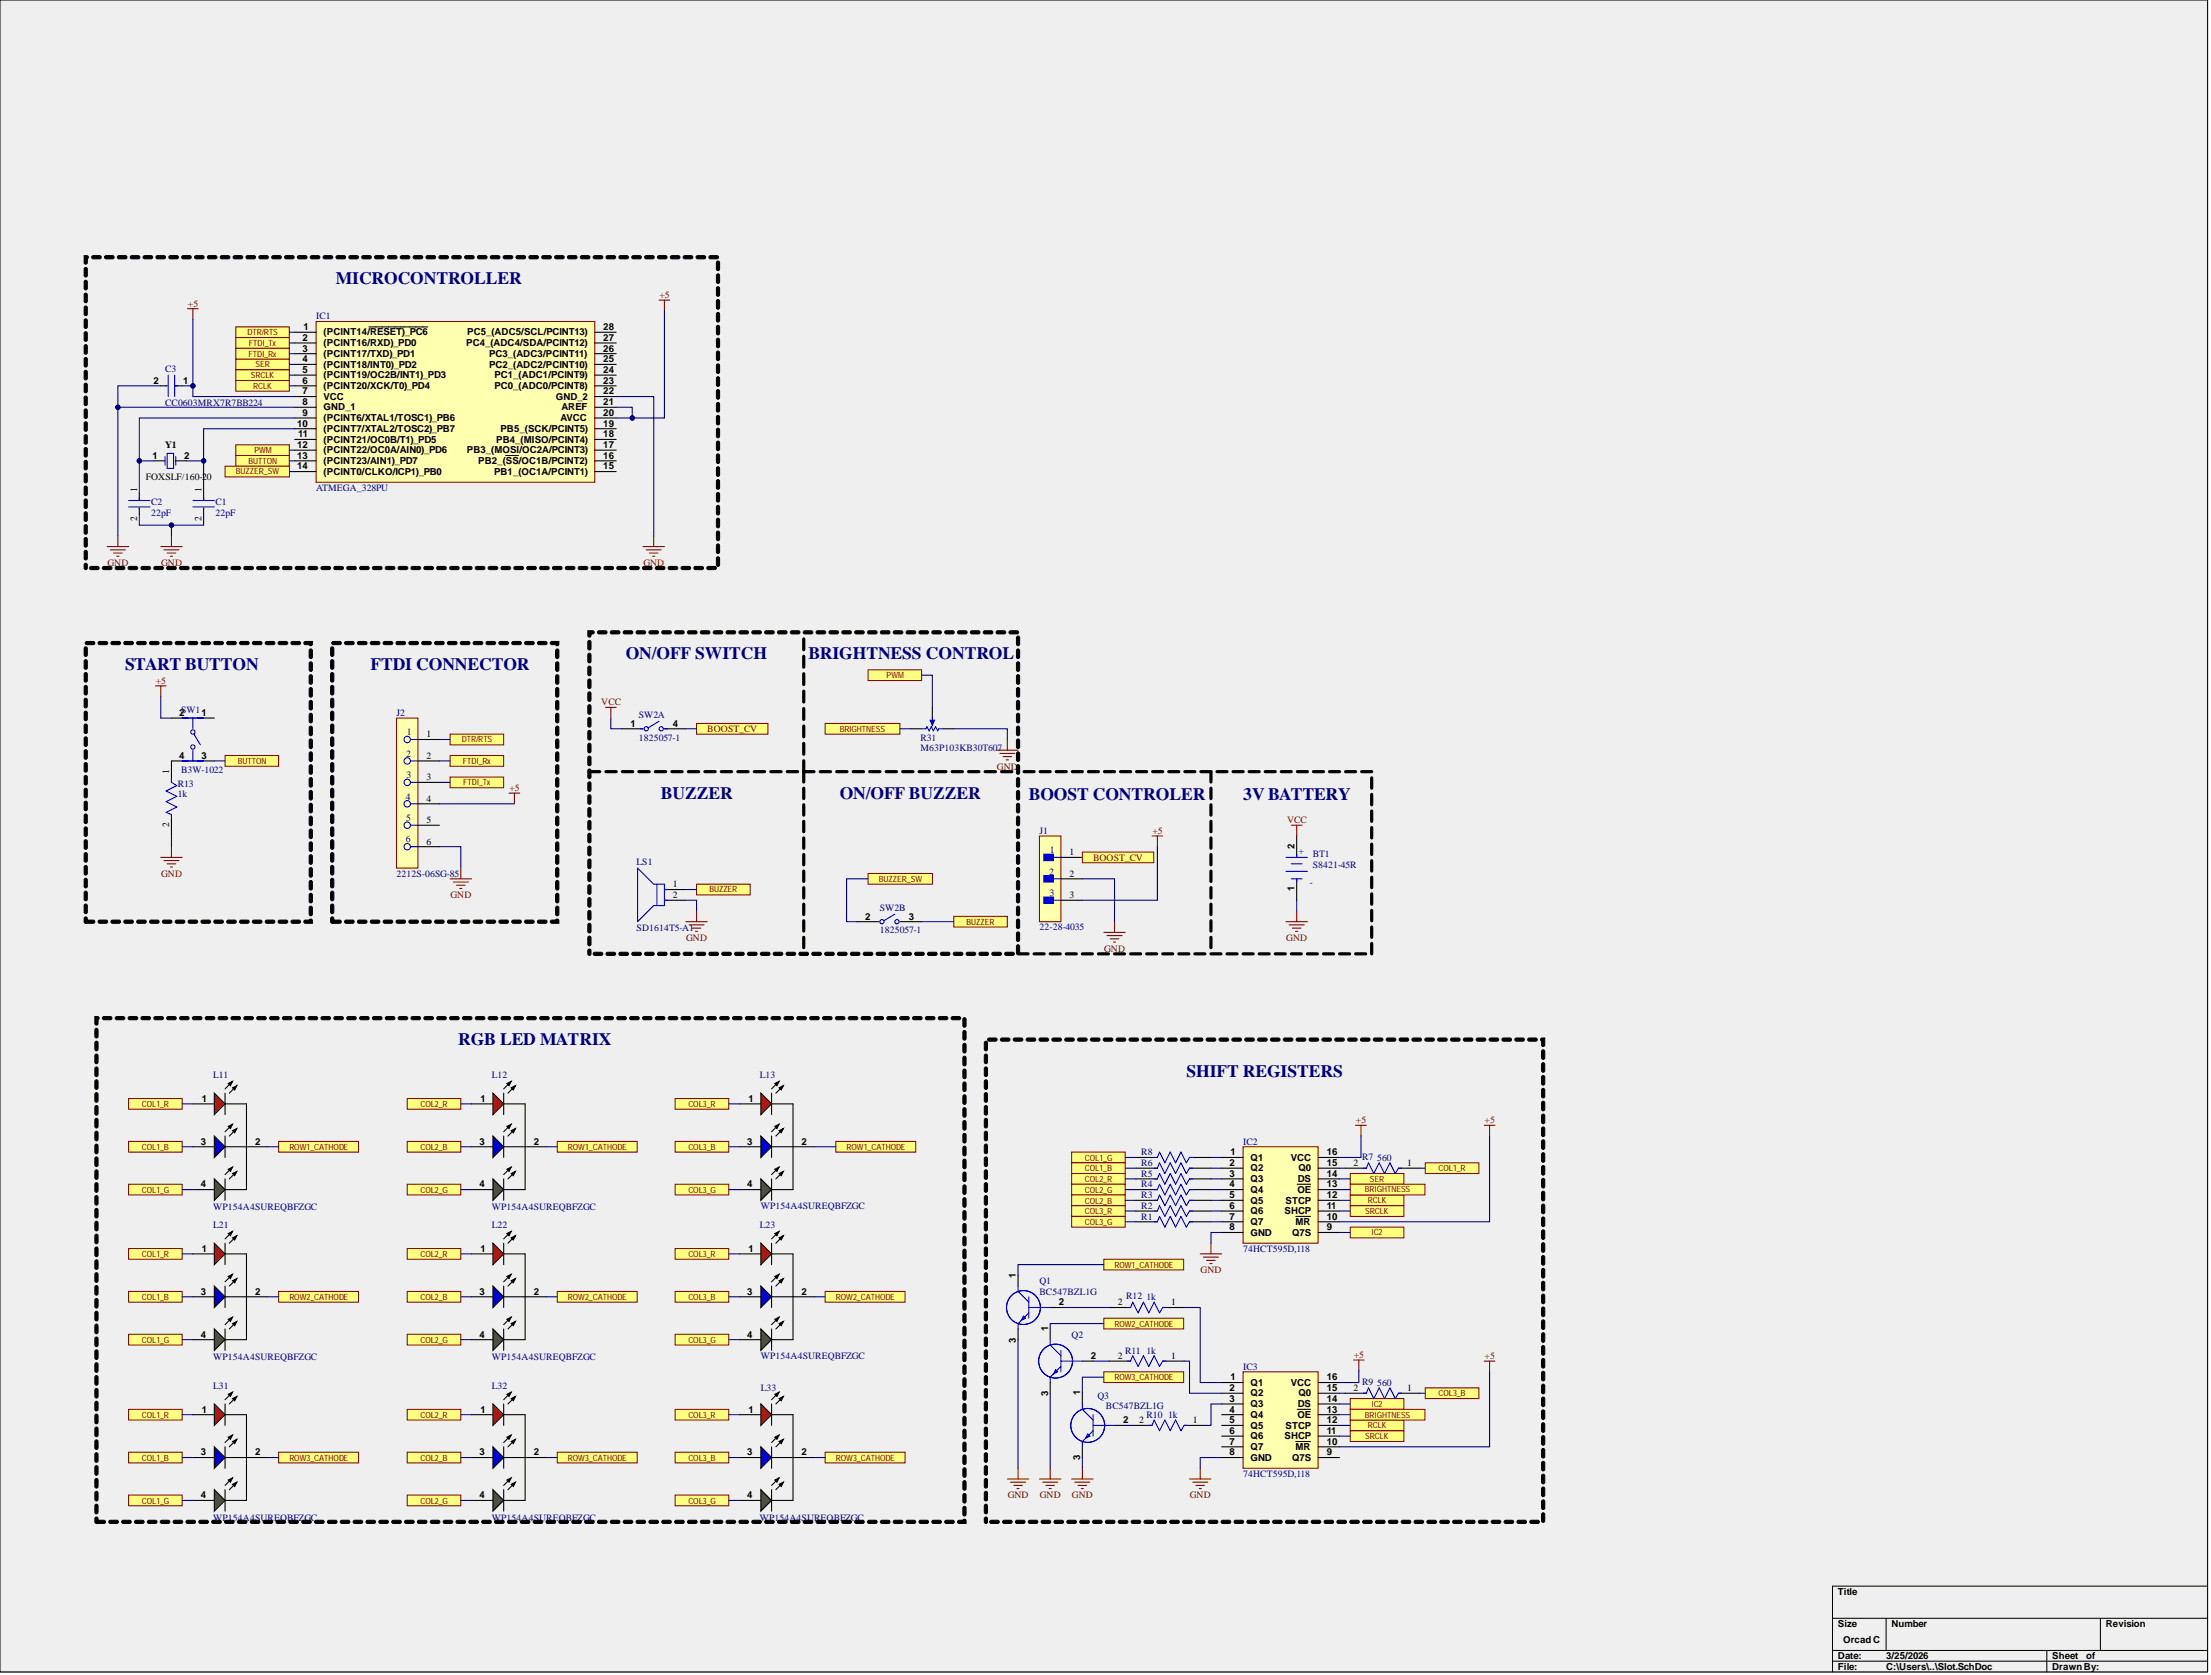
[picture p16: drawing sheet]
<svg xmlns="http://www.w3.org/2000/svg" width="523mm" height="396mm" viewBox="0 0 523 396" stroke-linecap="round" stroke-linejoin="round" font-family="sans-serif">
<defs><g id="words">
<g font-size="4.1" fill="#000080">
<text x="79.5" y="67.3">MICROCONTROLLER</text>
<text x="148.1" y="156">ON/OFF SWITCH</text>
<text x="191.3" y="156">BRIGHTNESS CONTROL</text>
<text x="29.6" y="158.5">START BUTTON</text>
<text x="87.7" y="158.5">FTDI CONNECTOR</text>
<text x="156.4" y="188.9">BUZZER</text>
<text x="198.7" y="188.9">ON/OFF BUZZER</text>
<text x="243.4" y="189.2">BOOST CONTROLER</text>
<text x="294.1" y="189.2">3V BATTERY</text>
<text x="108.4" y="247.2">RGB LED MATRIX</text>
<text x="280.8" y="254.8">SHIFT REGISTERS</text>
</g>
<g font-size="2.3" fill="#800000">
<text x="156" y="70.5">+5</text>
<text x="44.5" y="72.5">+5</text>
<text x="25.4" y="133.8">GND</text>
<text x="38.1" y="133.8">GND</text>
<text x="152.2" y="133.8">GND</text>
<text x="36.9" y="161.7">+5</text>
<text x="142.3" y="166.8">VCC</text>
<text x="167.4" y="173.1">BOOST_CV</text>
<text x="235.9" y="182">GND</text>
<text x="120.5" y="187.1">+5</text>
<text x="272.7" y="197.2">+5</text>
<text x="304.5" y="194.7">VCC</text>
<text x="258.6" y="203.6">BOOST_CV</text>
<text x="38.1" y="207.4">GND</text>
<text x="106.6" y="212.4">GND</text>
<text x="162.4" y="222.6">GND</text>
<text x="261.3" y="225.1">GND</text>
<text x="304.4" y="222.6">GND</text>
<text x="320.9" y="265.7">+5</text>
<text x="351.3" y="265.7">+5</text>
<text x="284.1" y="301.1">GND</text>
<text x="320.3" y="321.2">+5</text>
<text x="351.3" y="321.4">+5</text>
<text x="238.4" y="354.4">GND</text>
<text x="246" y="354.4">GND</text>
<text x="253.7" y="354.4">GND</text>
<text x="281.5" y="354.4">GND</text>
</g>
<g font-size="2.3" fill="#000080">
<text x="74.8" y="75.5">IC1</text>
<text x="39.1" y="88">C3</text>
<text x="39.1" y="96.1">CC0603MRX7R7BB224</text>
<text x="35.8" y="119.4">C2</text>
<text x="51" y="119.4">C1</text>
<text x="74.8" y="116.1">ATMEGA_328PU</text>
<text x="35.8" y="121.9">22pF</text>
<text x="51" y="121.9">22pF</text>
<text x="42.9" y="168.6">SW1</text>
<text x="93.8" y="169.3">J2</text>
<text x="96.3" y="173.9">1</text>
<text x="151.1" y="169.8">SW2A</text>
<text x="96.1" y="179">2</text>
<text x="151.1" y="175.2">1825057-1</text>
<text x="217.8" y="175.2">R31</text>
<text x="217.8" y="177.7">M63P103KB30T607</text>
<text x="42.9" y="182.8">B3W-1022</text>
<text x="96.2" y="184">3</text>
<text x="42.1" y="186.1">R13</text>
<text x="42.1" y="188.6">1k</text>
<text x="96" y="189.1">4</text>
<text x="96.1" y="194.2">5</text>
<text x="246" y="197.2">J1</text>
<text x="96" y="199.2">6</text>
<text x="248.4" y="201.8">1</text>
<text x="307.3" y="200.8" transform="rotate(90 307.3 200.8)">+</text>
<text x="310.6" y="202.8">BT1</text>
<text x="93.8" y="207.4">2212S-06SG-85</text>
<text x="150.6" y="204.6">LS1</text>
<text x="248.2" y="206.8">2</text>
<text x="310.6" y="208.4" transform="rotate(-180 310.6 208.4)">-</text>
<text x="310.6" y="205.3">S8421-45R</text>
<text x="208.2" y="215.5">SW2B</text>
<text x="248.3" y="211.9">3</text>
<text x="150.6" y="220.3">SD1614T5-A1</text>
<text x="208.2" y="220.8">1825057-1</text>
<text x="246" y="220">22-28-4035</text>
<text x="50.5" y="255">L11</text>
<text x="116.4" y="255">L12</text>
<text x="179.8" y="255">L13</text>
<text x="270.1" y="273.3">R8</text>
<text x="270.1" y="275.8">R6</text>
<text x="294.1" y="270.7">IC2</text>
<text x="322.3" y="274.3">R7</text>
<text x="325.8" y="274.5">560</text>
<text x="270.1" y="278.3">R5</text>
<text x="270.1" y="280.9">R4</text>
<text x="50.5" y="286.2">WP154A4SUREQBFZGC</text>
<text x="116.4" y="286.2">WP154A4SUREQBFZGC</text>
<text x="180" y="285.9">WP154A4SUREQBFZGC</text>
<text x="270.1" y="283.4">R3</text>
<text x="270.1" y="285.9">R2</text>
<text x="50.5" y="290.5">L21</text>
<text x="116.4" y="290.5">L22</text>
<text x="179.8" y="290.5">L23</text>
<text x="270.1" y="288.5">R1</text>
<text x="294.1" y="296.1">74HCT595D,118</text>
<text x="246" y="303.7">Q1</text>
<text x="246" y="306.2">BC547BZL1G</text>
<text x="266.5" y="307.2">R12</text>
<text x="271.3" y="307.5">1k</text>
<text x="253.6" y="316.3">Q2</text>
<text x="50.5" y="321.7">WP154A4SUREQBFZGC</text>
<text x="116.4" y="321.7">WP154A4SUREQBFZGC</text>
<text x="180" y="321.4">WP154A4SUREQBFZGC</text>
<text x="266.3" y="320.2">R11</text>
<text x="271.3" y="320.2">1k</text>
<text x="294.1" y="324">IC3</text>
<text x="50.5" y="328.5">L31</text>
<text x="116.4" y="328.5">L32</text>
<text x="180" y="329">L33</text>
<text x="322.3" y="327.5">R9</text>
<text x="325.8" y="327.8">560</text>
<text x="259.7" y="330.8">Q3</text>
<text x="261.7" y="333.3">BC547BZL1G</text>
<text x="271.3" y="335.4">R10</text>
<text x="276.4" y="335.4">1k</text>
<text x="294.1" y="349.3">74HCT595D,118</text>
<text x="50.5" y="359.7">WP154A4SUREQBFZGC</text>
<text x="116.4" y="359.7">WP154A4SUREQBFZGC</text>
<text x="179.8" y="359.7">WP154A4SUREQBFZGC</text>
</g>
<g font-size="2.3">
<text x="71.6" y="80.6">2</text>
<text x="71.6" y="83.1">3</text>
<text x="71.8" y="78.1">1</text>
<text x="76.6" y="79.3">(PCINT14/RESET)_PC6</text>
<text x="76.6" y="81.9">(PCINT16/RXD)_PD0</text>
<text x="110.3" y="81.9">PC4_(ADC4/SDA/PCINT12)</text>
<text x="110.6" y="79.3">PC5_(ADC5/SCL/PCINT13)</text>
<text x="142.8" y="78.1">28</text>
<text x="142.8" y="80.6">27</text>
<text x="142.8" y="83.1">26</text>
<text x="71.6" y="85.7">4</text>
<text x="71.6" y="88.2">5</text>
<text x="76.6" y="84.4">(PCINT17/TXD)_PD1</text>
<text x="76.6" y="86.9">(PCINT18/INT0)_PD2</text>
<text x="76.6" y="89.5">(PCINT19/OC2B/INT1)_PD3</text>
<text x="115.7" y="84.4">PC3_(ADC3/PCINT11)</text>
<text x="115.7" y="86.9">PC2_(ADC2/PCINT10)</text>
<text x="117" y="89.5">PC1_(ADC1/PCINT9)</text>
<text x="142.8" y="85.7">25</text>
<text x="142.8" y="88.2">24</text>
<text x="36.3" y="90.8">2</text>
<text x="43.4" y="90.8">1</text>
<text x="71.6" y="90.8">6</text>
<text x="71.6" y="93.3">7</text>
<text x="71.6" y="95.8">8</text>
<text x="76.6" y="92">(PCINT20/XCK/T0)_PD4</text>
<text x="76.6" y="94.6">VCC</text>
<text x="117" y="92">PC0_(ADC0/PCINT8)</text>
<text x="131.5" y="94.6">GND_2</text>
<text x="142.8" y="90.8">23</text>
<text x="142.8" y="93.3">22</text>
<text x="142.8" y="95.8">21</text>
<text x="70.3" y="100.9">10</text>
<text x="71.6" y="98.4">9</text>
<text x="76.6" y="97.1">GND_1</text>
<text x="76.6" y="99.6">(PCINT6/XTAL1/TOSC1)_PB6</text>
<text x="132.6" y="99.6">AVCC</text>
<text x="132.9" y="97.1">AREF</text>
<text x="142.8" y="98.4">20</text>
<text x="142.8" y="100.9">19</text>
<text x="39.1" y="106">Y1</text>
<text x="70.3" y="106">12</text>
<text x="70.6" y="103.4">11</text>
<text x="76.6" y="102.2">(PCINT7/XTAL2/TOSC2)_PB7</text>
<text x="76.6" y="104.7">(PCINT21/OC0B/T1)_PD5</text>
<text x="76.6" y="107.2">(PCINT22/OC0A/AIN0)_PD6</text>
<text x="110.5" y="107.2">PB3_(MOSI/OC2A/PCINT3)</text>
<text x="117.4" y="104.7">PB4_(MISO/PCINT4)</text>
<text x="118.4" y="102.2">PB5_(SCK/PCINT5)</text>
<text x="142.8" y="103.4">18</text>
<text x="142.8" y="106">17</text>
<text x="34.5" y="113.6">FOXSLF/160-20</text>
<text x="36.1" y="108.5">1</text>
<text x="43.6" y="108.5">2</text>
<text x="70.3" y="108.5">13</text>
<text x="70.3" y="111">14</text>
<text x="76.6" y="109.8">(PCINT23/AIN1)_PD7</text>
<text x="76.6" y="112.3">(PCINT0/CLKO/ICP1)_PB0</text>
<text x="113.2" y="109.8">PB2_(SS/OC1B/PCINT2)</text>
<text x="116.9" y="112.3">PB1_(OC1A/PCINT1)</text>
<text x="142.8" y="108.5">16</text>
<text x="142.8" y="111">15</text>
<text x="32.5" y="116.4" transform="rotate(-90 32.5 116.4)">1</text>
<text x="47.7" y="116.4" transform="rotate(-90 47.7 116.4)">1</text>
<text x="32.5" y="123.2" transform="rotate(-90 32.5 123.2)">2</text>
<text x="47.7" y="123.2" transform="rotate(-90 47.7 123.2)">2</text>
<text x="42.4" y="169.3">2</text>
<text x="47.7" y="169.3">1</text>
<text x="149.2" y="171.9">1</text>
<text x="159.2" y="171.9">4</text>
<text x="42.4" y="179.5">4</text>
<text x="47.7" y="179.5">3</text>
<text x="100.9" y="174.4">1</text>
<text x="100.9" y="179.5">2</text>
<text x="40.1" y="183" transform="rotate(-90 40.1 183)">1</text>
<text x="100.9" y="184.5">3</text>
<text x="100.9" y="189.6">4</text>
<text x="40.1" y="195.7" transform="rotate(-90 40.1 195.7)">2</text>
<text x="100.9" y="194.7">5</text>
<text x="100.9" y="199.7">6</text>
<text x="253.1" y="202.3">1</text>
<text x="306.3" y="200.8" transform="rotate(-90 306.3 200.8)">2</text>
<text x="159.2" y="209.9">1</text>
<text x="253.1" y="207.4">2</text>
<text x="159.2" y="212.4">2</text>
<text x="253.1" y="212.4">3</text>
<text x="306.3" y="210.8" transform="rotate(-90 306.3 210.8)">1</text>
<text x="204.7" y="217.5">2</text>
<text x="215" y="217.5">3</text>
<text x="47.8" y="260.6">1</text>
<text x="113.7" y="260.6">1</text>
<text x="177.1" y="260.6">1</text>
<text x="47.5" y="270.7">3</text>
<text x="60.4" y="270.7">2</text>
<text x="113.4" y="270.7">3</text>
<text x="126.3" y="270.7">2</text>
<text x="176.8" y="270.7">3</text>
<text x="189.7" y="270.7">2</text>
<text x="290.9" y="275.8">2</text>
<text x="291.2" y="273.3">1</text>
<text x="295.9" y="274.5">Q1</text>
<text x="305.5" y="274.5">VCC</text>
<text x="313.9" y="273.3">16</text>
<text x="313.9" y="275.8">15</text>
<text x="320.3" y="275.8">2</text>
<text x="332.9" y="275.8">1</text>
<text x="47.5" y="280.9">4</text>
<text x="113.4" y="280.9">4</text>
<text x="176.8" y="280.9">4</text>
<text x="290.9" y="278.3">3</text>
<text x="290.9" y="280.9">4</text>
<text x="295.9" y="277.1">Q2</text>
<text x="295.9" y="279.6">Q3</text>
<text x="307.1" y="279.6">DS</text>
<text x="307.2" y="277.1">Q0</text>
<text x="313.9" y="278.3">14</text>
<text x="313.9" y="280.9">13</text>
<text x="290.9" y="283.4">5</text>
<text x="290.9" y="285.9">6</text>
<text x="295.9" y="282.1">Q4</text>
<text x="295.9" y="284.7">Q5</text>
<text x="295.9" y="287.2">Q6</text>
<text x="303.9" y="287.2">SHCP</text>
<text x="304.2" y="284.7">STCP</text>
<text x="307" y="282.1">OE</text>
<text x="313.9" y="283.4">12</text>
<text x="313.9" y="285.9">11</text>
<text x="290.9" y="288.5">7</text>
<text x="290.9" y="291">8</text>
<text x="295.9" y="289.7">Q7</text>
<text x="295.9" y="292.3">GND</text>
<text x="305.7" y="292.3">Q7S</text>
<text x="306.6" y="289.7">MR</text>
<text x="313.9" y="288.5">10</text>
<text x="313.9" y="291">9</text>
<text x="47.8" y="296.1">1</text>
<text x="113.7" y="296.1">1</text>
<text x="177.1" y="296.1">1</text>
<text x="240.4" y="302.2" transform="rotate(-90 240.4 302.2)">1</text>
<text x="47.5" y="306.2">3</text>
<text x="60.4" y="306.2">2</text>
<text x="113.4" y="306.2">3</text>
<text x="126.3" y="306.2">2</text>
<text x="176.8" y="306.2">3</text>
<text x="189.7" y="306.2">2</text>
<text x="250.5" y="308.7">2</text>
<text x="264.5" y="308.7">2</text>
<text x="277.2" y="308.7">1</text>
<text x="47.5" y="316.3">4</text>
<text x="113.4" y="316.3">4</text>
<text x="176.8" y="316.3">4</text>
<text x="240.4" y="317.5" transform="rotate(-90 240.4 317.5)">3</text>
<text x="248" y="314.8" transform="rotate(-90 248 314.8)">1</text>
<text x="258.1" y="321.4">2</text>
<text x="264.5" y="321.4">2</text>
<text x="277.2" y="321.4">1</text>
<text x="290.9" y="329">2</text>
<text x="291.2" y="326.5">1</text>
<text x="295.9" y="327.8">Q1</text>
<text x="305.5" y="327.8">VCC</text>
<text x="313.9" y="326.5">16</text>
<text x="313.9" y="329">15</text>
<text x="320.3" y="329">2</text>
<text x="332.9" y="329">1</text>
<text x="47.8" y="334.1">1</text>
<text x="113.7" y="334.1">1</text>
<text x="177.1" y="334.1">1</text>
<text x="248" y="330.2" transform="rotate(-90 248 330.2)">3</text>
<text x="255.6" y="330" transform="rotate(-90 255.6 330)">1</text>
<text x="290.9" y="331.6">3</text>
<text x="290.9" y="334.1">4</text>
<text x="295.9" y="330.3">Q2</text>
<text x="295.9" y="332.8">Q3</text>
<text x="295.9" y="335.4">Q4</text>
<text x="307" y="335.4">OE</text>
<text x="307.1" y="332.8">DS</text>
<text x="307.2" y="330.3">Q0</text>
<text x="313.9" y="331.6">14</text>
<text x="313.9" y="334.1">13</text>
<text x="265.7" y="336.6">2</text>
<text x="269.5" y="336.6">2</text>
<text x="282.2" y="336.6">1</text>
<text x="290.9" y="336.6">5</text>
<text x="290.9" y="339.2">6</text>
<text x="290.9" y="341.7">7</text>
<text x="295.9" y="337.9">Q5</text>
<text x="295.9" y="340.4">Q6</text>
<text x="303.9" y="340.4">SHCP</text>
<text x="304.2" y="337.9">STCP</text>
<text x="313.9" y="336.6">12</text>
<text x="313.9" y="339.2">11</text>
<text x="313.9" y="341.7">10</text>
<text x="47.5" y="344.2">3</text>
<text x="60.4" y="344.2">2</text>
<text x="113.4" y="344.2">3</text>
<text x="126.3" y="344.2">2</text>
<text x="176.8" y="344.2">3</text>
<text x="189.7" y="344.2">2</text>
<text x="255.6" y="345.4" transform="rotate(-90 255.6 345.4)">3</text>
<text x="290.9" y="344.2">8</text>
<text x="295.9" y="343">Q7</text>
<text x="295.9" y="345.5">GND</text>
<text x="305.7" y="345.5">Q7S</text>
<text x="306.6" y="343">MR</text>
<text x="313.9" y="344.2">9</text>
<text x="47.5" y="354.4">4</text>
<text x="113.4" y="354.4">4</text>
<text x="176.8" y="354.4">4</text>
<text x="434.9" y="377.2">Title</text>
<text x="434.9" y="384.8">Size</text>
<text x="436.1" y="388.6">Orcad C</text>
<text x="447.6" y="384.8">Number</text>
<text x="498.3" y="384.8">Revision</text>
<text x="434.9" y="392.4">Date:</text>
<text x="434.9" y="394.9">File:</text>
<text x="446.3" y="392.4">3/25/2026</text>
<text x="446.3" y="394.9">C:\Users\..\Slot.SchDoc</text>
<text x="485.6" y="392.4">Sheet</text>
<text x="485.6" y="394.9">DrawnBy:</text>
<text x="493.6" y="392.4">of</text>
</g>
<g font-size="2" fill="#800000">
<text x="58.6" y="79.3">DTR/RTS</text>
<text x="58.9" y="81.8">FTDI_Tx</text>
<text x="58.8" y="84.3">FTDI_Rx</text>
<text x="59.3" y="89.4">SRCLK</text>
<text x="60.4" y="86.9">SER</text>
<text x="59.9" y="91.9">RCLK</text>
<text x="60.2" y="107.1">PWM</text>
<text x="55.8" y="112.2">BUZZER_SW</text>
<text x="58.8" y="109.7">BUTTON</text>
<text x="209.8" y="160.4">PWM</text>
<text x="198.7" y="173">BRIGHTNESS</text>
<text x="109.3" y="175.6">DTR/RTS</text>
<text x="56.3" y="180.7">BUTTON</text>
<text x="109.5" y="180.7">FTDI_Rx</text>
<text x="109.6" y="185.7">FTDI_Tx</text>
<text x="207.9" y="208.5">BUZZER_SW</text>
<text x="167.9" y="211.1">BUZZER</text>
<text x="228.7" y="218.7">BUZZER</text>
<text x="33.6" y="261.9">COL1_R</text>
<text x="99.5" y="261.9">COL2_R</text>
<text x="162.9" y="261.9">COL3_R</text>
<text x="33.6" y="272">COL1_B</text>
<text x="68.5" y="272">ROW1_CATHODE</text>
<text x="99.5" y="272">COL2_B</text>
<text x="134.4" y="272">ROW1_CATHODE</text>
<text x="162.9" y="272">COL3_B</text>
<text x="200.3" y="272">ROW1_CATHODE</text>
<text x="256.7" y="274.5">COL1_G</text>
<text x="256.7" y="277.1">COL1_B</text>
<text x="256.7" y="279.6">COL2_R</text>
<text x="324.1" y="279.5">SER</text>
<text x="340.4" y="277.1">COL1_R</text>
<text x="33.6" y="282.1">COL1_G</text>
<text x="99.5" y="282.1">COL2_G</text>
<text x="162.9" y="282.1">COL3_G</text>
<text x="256.7" y="282.1">COL2_G</text>
<text x="256.7" y="284.7">COL2_B</text>
<text x="256.7" y="287.2">COL3_R</text>
<text x="323" y="282">BRIGHTNESS</text>
<text x="323.1" y="287.1">SRCLK</text>
<text x="323.6" y="284.6">RCLK</text>
<text x="256.7" y="289.7">COL3_G</text>
<text x="324.6" y="292.2">IC2</text>
<text x="33.6" y="297.3">COL1_R</text>
<text x="99.5" y="297.3">COL2_R</text>
<text x="162.9" y="297.3">COL3_R</text>
<text x="263.7" y="299.9">ROW1_CATHODE</text>
<text x="33.6" y="307.5">COL1_B</text>
<text x="68.5" y="307.5">ROW2_CATHODE</text>
<text x="99.5" y="307.5">COL2_B</text>
<text x="134.4" y="307.5">ROW2_CATHODE</text>
<text x="162.9" y="307.5">COL3_B</text>
<text x="197.8" y="307.5">ROW2_CATHODE</text>
<text x="33.6" y="317.6">COL1_G</text>
<text x="99.5" y="317.6">COL2_G</text>
<text x="162.9" y="317.6">COL3_G</text>
<text x="263.7" y="313.8">ROW2_CATHODE</text>
<text x="263.7" y="326.5">ROW3_CATHODE</text>
<text x="33.6" y="335.4">COL1_R</text>
<text x="99.5" y="335.4">COL2_R</text>
<text x="162.9" y="335.4">COL3_R</text>
<text x="323" y="335.3">BRIGHTNESS</text>
<text x="324.6" y="332.7">IC2</text>
<text x="340.4" y="330.3">COL3_B</text>
<text x="323.1" y="340.3">SRCLK</text>
<text x="323.6" y="337.8">RCLK</text>
<text x="33.6" y="345.5">COL1_B</text>
<text x="68.5" y="345.5">ROW3_CATHODE</text>
<text x="99.5" y="345.5">COL2_B</text>
<text x="134.4" y="345.5">ROW3_CATHODE</text>
<text x="162.9" y="345.5">COL3_B</text>
<text x="197.8" y="345.5">ROW3_CATHODE</text>
<text x="33.6" y="355.6">COL1_G</text>
<text x="99.5" y="355.6">COL2_G</text>
<text x="162.9" y="355.6">COL3_G</text>
</g>
</g></defs>
<path d="M0 0h522.4v395.4h-522.4z" fill-rule="evenodd" fill="#efefef"/>
<path d="M0 0h522.4v395.4h-522.4z" fill="none" stroke="#000" stroke-width=".24"/>
<path d="M0 0h522.4v395.4h-522.4z" fill-rule="evenodd" fill="#efefef"/>
<path d="M0 0h522.4v395.4h-522.4zM522.4 375.2h-88.8v20.2M433.6 382.8h88.8M433.6 390.4h88.8M433.6 392.9h88.8M446.3 382.8v7.6M484.3 390.4v5M497 382.8v7.6" fill="none" stroke="#000" stroke-width=".24"/>
<path d="M74.8 76h65.9v38.1h-65.9z" fill-rule="evenodd" fill="#ffffb0"/>
<path d="M74.8 76h65.9v38.1h-65.9z" fill="none" stroke="#800000" stroke-width=".25"/>
<g fill="none" stroke="#000" stroke-width=".25">
<path d="M69.7 78.6h5.1M87.3 77.3h13.9M140.7 78.6h5.1M69.7 81.1h5.1M69.7 83.7h5.1M69.7 86.2h5.1M69.7 88.7h5.1M69.7 91.3h5.1M69.7 93.8h5.1M69.7 96.3h5.1M69.7 98.9h5.1M140.7 81.1h5.1"/>
<path d="M140.7 83.7h5.1M140.7 86.2h5.1M140.7 88.7h5.1M140.7 91.3h5.1M140.7 93.8h5.1M140.7 96.3h5.1M140.7 98.9h5.1M69.7 101.4h5.1M69.7 103.9h5.1M69.7 106.5h5.1M69.7 109h5.1M69.7 111.5h5.1"/>
<path d="M119.7 107.7h3M140.7 101.4h5.1M140.7 103.9h5.1M140.7 106.5h5.1M140.7 109h5.1M140.7 111.5h5.1"/>
</g>
<path d="M319.5 277.6h12.7v2.5h-12.7z" fill-rule="evenodd" fill="#ffff80"/>
<path d="M319.5 277.6h12.7v2.5h-12.7z" fill="none" stroke="#800000" stroke-width=".24"/>
<path d="M55.8 90h12.7v2.5h-12.7z" fill-rule="evenodd" fill="#ffff80"/>
<path d="M55.8 90h12.7v2.5h-12.7z" fill="none" stroke="#800000" stroke-width=".24"/>
<path d="M319.5 282.6h12.7v2.6h-12.7z" fill-rule="evenodd" fill="#ffff80"/>
<path d="M319.5 282.6h12.7v2.6h-12.7z" fill="none" stroke="#800000" stroke-width=".24"/>
<path d="M319.5 285.2h12.7v2.5h-12.7z" fill-rule="evenodd" fill="#ffff80"/>
<path d="M319.5 285.2h12.7v2.5h-12.7z" fill="none" stroke="#800000" stroke-width=".24"/>
<g fill="none" stroke="#800000" stroke-width=".25">
<path d="M44.4 73h2.5M45.6 73v2.5M155.9 71h2.6M157.2 71v2.5M25.4 129.3h5M26.1 130h3.6M26.9 130.8h2M27.6 131.6h.5M27.9 126.7v2.6M152.1 129.3h5.1M152.9 130h3.6M153.7 130.8h2"/>
<path d="M154.4 131.6h.5M154.7 126.7v2.6M320.8 266.2h2.5M322 266.2v2.5M284 296.6h5.1M284.8 297.3h3.5M285.5 298.1h2.1M286.3 298.9h.5M286.5 294v2.6"/>
</g>
<path d="M294.1 271.2h17.8v22.8h-17.8z" fill-rule="evenodd" fill="#ffffb0"/>
<path d="M294.1 271.2h17.8v22.8h-17.8z" fill="none" stroke="#800000" stroke-width=".25"/>
<g fill="none" stroke="#000" stroke-width=".25">
<path d="M289.1 273.8h5M289.1 276.3h5M289.1 278.8h5M311.9 273.8h5.1M311.9 276.3h5.1M311.9 278.8h5.1M289.1 281.4h5M289.1 283.9h5M289.1 286.4h5M289.1 289h5M289.1 291.5h5M306.6 287.7h3.5"/>
<path d="M307 280.1h3.1M311.9 281.4h5.1M311.9 283.9h5.1M311.9 286.4h5.1M311.9 289h5.1M311.9 291.5h5.1"/>
</g>
<path d="M319.5 335.9h12.7v2.5h-12.7z" fill-rule="evenodd" fill="#ffff80"/>
<path d="M319.5 335.9h12.7v2.5h-12.7z" fill="none" stroke="#800000" stroke-width=".24"/>
<path d="M319.5 338.4h12.7v2.5h-12.7z" fill-rule="evenodd" fill="#ffff80"/>
<path d="M319.5 338.4h12.7v2.5h-12.7z" fill="none" stroke="#800000" stroke-width=".24"/>
<path d="M320.3 321.7h2.5M321.5 321.7v2.5M281.5 349.8h5M282.2 350.6h3.6M283 351.3h2M283.7 352.1h.6M284 347.3v2.5" fill="none" stroke="#800000" stroke-width=".25"/>
<path d="M294.1 324.5h17.8v22.8h-17.8z" fill-rule="evenodd" fill="#ffffb0"/>
<path d="M294.1 324.5h17.8v22.8h-17.8z" fill="none" stroke="#800000" stroke-width=".25"/>
<g fill="none" stroke="#000" stroke-width=".25">
<path d="M289.1 327h5M289.1 329.5h5M289.1 332.1h5M289.1 334.6h5M289.1 337.1h5M289.1 339.7h5M307 333.3h3.1M311.9 327h5.1M311.9 329.5h5.1M311.9 332.1h5.1M311.9 334.6h5.1M311.9 337.1h5.1"/>
<path d="M311.9 339.7h5.1M289.1 342.2h5M289.1 344.7h5M306.6 340.9h3.5M311.9 342.2h5.1M311.9 344.7h5.1"/>
</g>
<path d="M30.4 295.3h12.7v2.5h-12.7z" fill-rule="evenodd" fill="#ffff80"/>
<path d="M30.4 295.3h12.7v2.5h-12.7z" fill="none" stroke="#800000" stroke-width=".24"/>
<path d="M30.4 315.6h12.7v2.5h-12.7z" fill-rule="evenodd" fill="#ffff80"/>
<path d="M30.4 315.6h12.7v2.5h-12.7z" fill="none" stroke="#800000" stroke-width=".24"/>
<path d="M30.4 305.4h12.7v2.6h-12.7z" fill-rule="evenodd" fill="#ffff80"/>
<path d="M30.4 305.4h12.7v2.6h-12.7z" fill="none" stroke="#800000" stroke-width=".24"/>
<path d="M337.3 275h12.6v2.6h-12.6z" fill-rule="evenodd" fill="#ffff80"/>
<path d="M337.3 275h12.6v2.6h-12.6z" fill="none" stroke="#800000" stroke-width=".24"/>
<path d="M337.3 328.3h12.6v2.5h-12.6z" fill-rule="evenodd" fill="#ffff80"/>
<path d="M337.3 328.3h12.6v2.5h-12.6z" fill="none" stroke="#800000" stroke-width=".24"/>
<path d="M65.9 305.4h18.9v2.6h-18.9z" fill-rule="evenodd" fill="#ffff80"/>
<path d="M65.9 305.4h18.9v2.6h-18.9z" fill="none" stroke="#800000" stroke-width=".24"/>
<path d="M351.2 266.2h2.5M352.5 266.2v2.5M351.2 321.9h2.5M352.5 321.9v2.6" fill="none" stroke="#800000" stroke-width=".25"/>
<path d="M319.5 290.2h12.7v2.6h-12.7z" fill-rule="evenodd" fill="#ffff80"/>
<path d="M319.5 290.2h12.7v2.6h-12.7z" fill="none" stroke="#800000" stroke-width=".24"/>
<path d="M319.5 330.8h12.7v2.5h-12.7z" fill-rule="evenodd" fill="#ffff80"/>
<path d="M319.5 330.8h12.7v2.5h-12.7z" fill="none" stroke="#800000" stroke-width=".24"/>
<path d="M240.9 301.6v2.6M240.9 314.3v2.6M248.5 309.3h2.5M248.5 314.3v2.6M248.5 327v2.5M256.1 329.5v2.6M256.1 321.9h2.5M263.7 337.1h2.6M256.1 342.2v2.5" fill="none" stroke="#000" stroke-width=".25"/>
<g fill="none" stroke="#00f" stroke-width=".25">
<path d="M240.9 304.2v1.2l2.5 2.6M242.2 311.3l.5 .5-1 .5zM243.4 306.7v5.1M243.4 310.5l-2.5 2.6v1.2M243.4 309.3h5.1M248.5 316.9v1.2l2.5 2.6M251 319.4v5.1M249.8 324l.5 .5-1 .5zM251 323.2l-2.5 2.5v1.3M251 321.9h5.1M256.1 332.1v1.2l2.5 2.6M257.4 339.2l.5 .5-1 .5z"/>
<path d="M258.6 334.6v5.1M258.6 338.4l-2.5 2.5v1.3M258.6 337.1h5.1"/>
<circle cx="242.2" cy="309.3" r="4"/>
<circle cx="249.8" cy="321.9" r="4"/>
<circle cx="257.4" cy="337.1" r="4"/>
</g>
<path d="M261.2 297.8h18.9v2.6h-18.9z" fill-rule="evenodd" fill="#ffff80"/>
<path d="M261.2 297.8h18.9v2.6h-18.9z" fill="none" stroke="#800000" stroke-width=".24"/>
<path d="M261.2 311.8h18.9v2.5h-18.9z" fill-rule="evenodd" fill="#ffff80"/>
<path d="M261.2 311.8h18.9v2.5h-18.9z" fill="none" stroke="#800000" stroke-width=".24"/>
<path d="M261.2 324.5h18.9v2.5h-18.9z" fill-rule="evenodd" fill="#ffff80"/>
<path d="M261.2 324.5h18.9v2.5h-18.9z" fill="none" stroke="#800000" stroke-width=".24"/>
<g fill="none" stroke="#800000" stroke-width=".25">
<path d="M235.8 177.4h5.1M236.6 178.2h3.5M237.3 179h2.1M238.1 179.7h.5M238.4 174.9v2.5M238.4 349.8h5M239.1 350.6h3.6M239.9 351.3h2M240.6 352.1h.5M240.9 347.3v2.5M246 349.8h5M246.7 350.6h3.6"/>
<path d="M247.5 351.3h2M248.2 352.1h.6M248.5 347.3v2.5M253.6 349.8h5M254.3 350.6h3.6M255.1 351.3h2M255.9 352.1h.5M256.1 347.3v2.5"/>
</g>
<path d="M262.4 309.3h5.1M275.1 309.3h5.1M262.4 321.9h5.1M267.5 337.1h5.1M275.1 321.9h5.1M280.2 337.1h5.1" fill="none" stroke="#000" stroke-width=".25"/>
<path d="M266.8 309.3h.7l.5-1.3 1.3 2.5 1.3-2.5 1.2 2.5 1.3-2.5 1.3 2.5 .7-1.2h.8M266.8 321.9h.7l.5-1.2 1.3 2.5 1.3-2.5 1.2 2.5 1.3-2.5 1.3 2.5 .7-1.3h.8M271.8 337.1h.8l.5-1.2 1.3 2.5 1.2-2.5 1.3 2.5 1.3-2.5 1.2 2.5 .8-1.3h.8" fill="none" stroke="#00f" stroke-width=".25"/>
<path d="M319.5 333.3h17.7v2.6h-17.7z" fill-rule="evenodd" fill="#ffff80"/>
<path d="M319.5 333.3h17.7v2.6h-17.7z" fill="none" stroke="#800000" stroke-width=".24"/>
<path d="M319.5 280.1h17.7v2.5h-17.7z" fill-rule="evenodd" fill="#ffff80"/>
<path d="M319.5 280.1h17.7v2.5h-17.7z" fill="none" stroke="#800000" stroke-width=".24"/>
<path d="M55.8 105.2h12.7v2.5h-12.7z" fill-rule="evenodd" fill="#ffff80"/>
<path d="M55.8 105.2h12.7v2.5h-12.7z" fill="none" stroke="#800000" stroke-width=".24"/>
<path d="M205.4 158.4h12.7v2.6h-12.7z" fill-rule="evenodd" fill="#ffff80"/>
<path d="M205.4 158.4h12.7v2.6h-12.7z" fill="none" stroke="#800000" stroke-width=".24"/>
<path d="M33 116.6v1.8M36.5 109h2.6M41.6 109h2.5M48.2 116.6v1.8M33 120.2v1.5M48.2 120.2v1.5M268.8 273.8h5.1M281.5 273.8h5" fill="none" stroke="#000" stroke-width=".25"/>
<path d="M30.4 118.4h5.1M30.4 119.9h5.1M33 117.6v.8M39.1 108v2M39.6 107.2h1.5v3.6h-1.5zM41.6 108v2M45.6 118.4h5.1M45.6 119.9h5.1M48.2 117.6v.8M33 120.2v.2M48.2 120.2v.2M273.1 273.8h.8l.5-1.3 1.2 2.5 1.3-2.5 1.3 2.5 1.2-2.5 1.3 2.5 .8-1.2h.7" fill="none" stroke="#00f" stroke-width=".25"/>
<path d="M38 129.3h5.1M38.8 130h3.5M39.6 130.8h2M40.3 131.6h.5M40.6 126.7v2.6" fill="none" stroke="#800000" stroke-width=".25"/>
<path d="M253.6 272.5h12.7v2.5h-12.7z" fill-rule="evenodd" fill="#ffff80"/>
<path d="M253.6 272.5h12.7v2.5h-12.7z" fill="none" stroke="#800000" stroke-width=".24"/>
<path d="M253.6 275h12.7v2.6h-12.7z" fill-rule="evenodd" fill="#ffff80"/>
<path d="M253.6 275h12.7v2.6h-12.7z" fill="none" stroke="#800000" stroke-width=".24"/>
<path d="M253.6 277.6h12.7v2.5h-12.7z" fill-rule="evenodd" fill="#ffff80"/>
<path d="M253.6 277.6h12.7v2.5h-12.7z" fill="none" stroke="#800000" stroke-width=".24"/>
<path d="M253.6 280.1h12.7v2.5h-12.7z" fill-rule="evenodd" fill="#ffff80"/>
<path d="M253.6 280.1h12.7v2.5h-12.7z" fill="none" stroke="#800000" stroke-width=".24"/>
<path d="M253.6 282.6h12.7v2.6h-12.7z" fill-rule="evenodd" fill="#ffff80"/>
<path d="M253.6 282.6h12.7v2.6h-12.7z" fill="none" stroke="#800000" stroke-width=".24"/>
<path d="M253.6 285.2h12.7v2.5h-12.7z" fill-rule="evenodd" fill="#ffff80"/>
<path d="M253.6 285.2h12.7v2.5h-12.7z" fill="none" stroke="#800000" stroke-width=".24"/>
<path d="M253.6 287.7h12.7v2.5h-12.7z" fill-rule="evenodd" fill="#ffff80"/>
<path d="M253.6 287.7h12.7v2.5h-12.7z" fill="none" stroke="#800000" stroke-width=".24"/>
<g fill="none" stroke="#000" stroke-width=".25">
<path d="M157.2 212.9h5.1M157.2 210.4h5.1M268.8 276.3h5.1M268.8 278.8h5.1M281.5 276.3h5M281.5 278.8h5M318.2 276.3h5.1M330.9 276.3h5.1M268.8 281.4h5.1M268.8 283.9h5.1M268.8 286.4h5.1M268.8 289h5.1"/>
<path d="M281.5 281.4h5M281.5 283.9h5M281.5 286.4h5M281.5 289h5M318.2 329.5h5.1M330.9 329.5h5.1"/>
</g>
<path d="M150.9 205.3l3.8 3.8h2.5v5.1h-2.5l-3.8 3.8zM155.4 209.1v5.1M157.2 212.9h.8M157.2 210.4h.8M273.1 276.3h.8l.5-1.3 1.2 2.6 1.3-2.6 1.3 2.6 1.2-2.6 1.3 2.6 .8-1.3h.7M273.1 278.8h.8l.5-1.2 1.2 2.5 1.3-2.5 1.3 2.5 1.2-2.5 1.3 2.5 .8-1.3h.7M322.5 276.3h.8l.5-1.3 1.3 2.6 1.2-2.6 1.3 2.6 1.3-2.6 1.3 2.6 .7-1.3h.8M273.1 281.4h.8l.5-1.3 1.2 2.5 1.3-2.5 1.3 2.5 1.2-2.5 1.3 2.5 .8-1.2h.7M273.1 283.9h.8l.5-1.3 1.2 2.6 1.3-2.6 1.3 2.6 1.2-2.6 1.3 2.6 .8-1.3h.7M273.1 286.4h.8l.5-1.2 1.2 2.5 1.3-2.5 1.3 2.5 1.2-2.5 1.3 2.5 .8-1.3h.7M273.1 289h.8l.5-1.3 1.2 2.5 1.3-2.5 1.3 2.5 1.2-2.5 1.3 2.5 .8-1.2h.7M322.5 329.5h.8l.5-1.2 1.3 2.5 1.2-2.5 1.3 2.5 1.3-2.5 1.3 2.5 .7-1.3h.8" fill="none" stroke="#00f" stroke-width=".25"/>
<path d="M205.4 206.6h15.2v2.5h-15.2z" fill-rule="evenodd" fill="#ffff80"/>
<path d="M205.4 206.6h15.2v2.5h-15.2z" fill="none" stroke="#800000" stroke-width=".24"/>
<path d="M162.3 218h5.1M163 218.8h3.6M163.8 219.5h2M164.8 215.5v2.5M164.6 220.3h.5" fill="none" stroke="#800000" stroke-width=".25"/>
<path d="M55.8 84.9h12.7v2.6h-12.7z" fill-rule="evenodd" fill="#ffff80"/>
<path d="M55.8 84.9h12.7v2.6h-12.7z" fill="none" stroke="#800000" stroke-width=".24"/>
<path d="M55.8 87.5h12.7v2.5h-12.7z" fill-rule="evenodd" fill="#ffff80"/>
<path d="M55.8 87.5h12.7v2.5h-12.7z" fill="none" stroke="#800000" stroke-width=".24"/>
<path d="M55.8 77.3h12.7v2.6h-12.7z" fill-rule="evenodd" fill="#ffff80"/>
<path d="M55.8 77.3h12.7v2.6h-12.7z" fill="none" stroke="#800000" stroke-width=".24"/>
<path d="M55.8 79.9h12.7v2.5h-12.7z" fill-rule="evenodd" fill="#ffff80"/>
<path d="M55.8 79.9h12.7v2.5h-12.7z" fill="none" stroke="#800000" stroke-width=".24"/>
<path d="M55.8 82.4h12.7v2.5h-12.7z" fill-rule="evenodd" fill="#ffff80"/>
<path d="M55.8 82.4h12.7v2.5h-12.7z" fill="none" stroke="#800000" stroke-width=".24"/>
<path d="M106.5 173.6h12.7v2.6h-12.7z" fill-rule="evenodd" fill="#ffff80"/>
<path d="M106.5 173.6h12.7v2.6h-12.7z" fill="none" stroke="#800000" stroke-width=".24"/>
<path d="M106.5 183.8h12.7v2.5h-12.7z" fill-rule="evenodd" fill="#ffff80"/>
<path d="M106.5 183.8h12.7v2.5h-12.7z" fill="none" stroke="#800000" stroke-width=".24"/>
<path d="M106.5 178.7h12.7v2.5h-12.7z" fill-rule="evenodd" fill="#ffff80"/>
<path d="M106.5 178.7h12.7v2.5h-12.7z" fill="none" stroke="#800000" stroke-width=".24"/>
<path d="M120.4 187.6h2.6M121.7 187.6v2.5" fill="none" stroke="#800000" stroke-width=".25"/>
<path d="M93.8 169.8h5.1v35.5h-5.1z" fill-rule="evenodd" fill="#ffffb0"/>
<path d="M93.8 169.8h5.1v35.5h-5.1zM106.5 207.9h5.1M107.3 208.6h3.5M108 209.4h2.1M108.8 210.1h.5M109 205.3v2.6" fill="none" stroke="#800000" stroke-width=".25"/>
<g fill="none" stroke="#00f" stroke-width=".25">
<path d="M97.1 174.9h1.8M97.1 180h1.8M97.1 185h1.8M97.1 190.1h1.8M97.1 195.2h1.8M97.1 200.3h1.8"/>
<circle cx="96.4" cy="180" r=".76"/>
<circle cx="96.4" cy="174.9" r=".76"/>
<circle cx="96.4" cy="190.1" r=".76"/>
<circle cx="96.4" cy="195.2" r=".76"/>
<circle cx="96.4" cy="185" r=".76"/>
<circle cx="96.4" cy="200.3" r=".76"/>
</g>
<path d="M98.9 174.9h5.1M98.9 180h5.1M98.9 185h5.1M98.9 190.1h5.1M98.9 195.2h5.1M98.9 200.3h5.1" fill="none" stroke="#000" stroke-width=".25"/>
<path d="M246 197.7h5v20.3h-5z" fill-rule="evenodd" fill="#ffffb0"/>
<path d="M246 197.7h5v20.3h-5z" fill="none" stroke="#800000" stroke-width=".25"/>
<path d="M247 202h2.3v1.6h-2.3z" fill-rule="evenodd" fill="#00f"/>
<path d="M247 202h2.3v1.6h-2.3zM249.3 202.8h1.7" fill="none" stroke="#00f" stroke-width=".25"/>
<path d="M247 207.1h2.3v1.5h-2.3z" fill-rule="evenodd" fill="#00f"/>
<path d="M247 207.1h2.3v1.5h-2.3zM249.3 207.9h1.7" fill="none" stroke="#00f" stroke-width=".25"/>
<path d="M247 212.2h2.3v1.5h-2.3z" fill-rule="evenodd" fill="#00f"/>
<g fill="none" stroke="#00f" stroke-width=".25">
<path d="M43.1 169.8h5.1M43.1 180h5.1M45.6 169.8v2.6M45.6 177.4v2.6M45.9 173.6l1.5 2.6M247 212.2h2.3v1.5h-2.3zM249.3 212.9h1.7M304.3 202.8h5.1M304.3 206.1h5.1M305.6 204.3h2.5M305.6 207.9h2.5M306.8 202v.8"/>
<path d="M306.8 207.9v.7"/>
<circle cx="45.6" cy="173.1" r=".51"/>
<circle cx="45.6" cy="176.7" r=".51"/>
</g>
<path d="M40.6 169.8h10.1M40.6 180h10.1M306.8 197.7v5.1M251 202.8h5.1M251 207.9h5.1M251 212.9h5.1M306.8 207.9v5" fill="none" stroke="#000" stroke-width=".25"/>
<g fill="none" stroke="#800000" stroke-width=".25">
<path d="M272.6 197.7h2.5M273.9 197.7v2.6M305.6 195.2h2.5M306.8 195.2v2.5M263.7 218v2.5M304.3 218h5.1M305 218.8h3.6M305.8 219.5h2M306.8 215.5v2.5M261.2 220.5h5.1M261.9 221.3h3.6M262.7 222.1h2"/>
<path d="M263.5 222.8h.5M306.6 220.3h.5"/>
</g>
<path d="M55.8 107.7h12.7v2.6h-12.7z" fill-rule="evenodd" fill="#ffff80"/>
<path d="M55.8 107.7h12.7v2.6h-12.7z" fill="none" stroke="#800000" stroke-width=".24"/>
<path d="M53.3 178.7h12.6v2.5h-12.6z" fill-rule="evenodd" fill="#ffff80"/>
<path d="M53.3 178.7h12.6v2.5h-12.6z" fill="none" stroke="#800000" stroke-width=".24"/>
<path d="M40.6 180v5M40.6 192.7v5" fill="none" stroke="#000" stroke-width=".25"/>
<path d="M40.6 184.3v.7l1.2 .8-2.5 1.3 2.5 1.2-2.5 1.3 2.5 1.3-2.5 1.2 1.3 .6v.7" fill="none" stroke="#00f" stroke-width=".25"/>
<path d="M36.8 162.2h2.5M38 162.2v2.6M38 202.8h5.1M38.8 203.6h3.5M39.6 204.3h2M40.3 205.1h.5M40.6 200.3v2.5" fill="none" stroke="#800000" stroke-width=".25"/>
<path d="M53.3 110.3h15.2v2.5h-15.2z" fill-rule="evenodd" fill="#ffff80"/>
<path d="M53.3 110.3h15.2v2.5h-15.2z" fill="none" stroke="#800000" stroke-width=".24"/>
<path d="M225.7 216.7h12.7v2.6h-12.7z" fill-rule="evenodd" fill="#ffff80"/>
<path d="M225.7 216.7h12.7v2.6h-12.7z" fill="none" stroke="#800000" stroke-width=".24"/>
<path d="M164.8 209.1h12.7v2.6h-12.7z" fill-rule="evenodd" fill="#ffff80"/>
<path d="M164.8 209.1h12.7v2.6h-12.7z" fill="none" stroke="#800000" stroke-width=".24"/>
<path d="M143.3 167.3h2.5M144.5 167.3v2.5" fill="none" stroke="#800000" stroke-width=".25"/>
<path d="M164.8 171.1h16.9v2.5h-16.9z" fill-rule="evenodd" fill="#ffff80"/>
<path d="M164.8 171.1h16.9v2.5h-16.9z" fill="none" stroke="#800000" stroke-width=".24"/>
<path d="M256.1 201.5h16.9v2.6h-16.9z" fill-rule="evenodd" fill="#ffff80"/>
<path d="M256.1 201.5h16.9v2.6h-16.9z" fill="none" stroke="#800000" stroke-width=".24"/>
<path d="M38 91.3h1.6M41.3 91.3h1.8M147.1 172.4h5M157.2 172.4h5.1M202.9 218h5M213 218h5.1M45.6 334.6h5.1M45.6 344.7h5.1M45.6 354.9h5.1M58.3 344.7h5.1" fill="none" stroke="#000" stroke-width=".25"/>
<g fill="none" stroke="#00f" stroke-width=".25">
<path d="M39.3 91.3h.3M39.8 88.7v5.1M41.3 88.7v5.1M41.3 91.3h.8M151.4 172.4h.7M155.9 170.6l-2.5 1.5M157.2 172.4h.8M211.7 216.2l-2.5 1.5"/>
<circle cx="152.9" cy="172.4" r=".51"/>
<circle cx="156.5" cy="172.4" r=".51"/>
<circle cx="208.7" cy="218" r=".51"/>
<circle cx="212.2" cy="218" r=".51"/>
</g>
<path d="M50.7 342.2l2.6 2.5-2.6 2.6z" fill="#00f"/>
<path d="M54 339.9l1-.5-.5 1zM55 339.4l-1.7 1.8M50.7 342.2l2.6 2.5-2.6 2.6zM53.3 342.2v5.1M55 340.9l1-.5-.5 1zM56 340.4l-1.7 1.8" fill="none" stroke="#000" stroke-width=".25"/>
<path d="M54 339.9l1-.5-.5 1zM55 340.9l1-.5-.5 1z" fill="#000"/>
<path d="M50.7 332.1l2.6 2.5-2.6 2.5z" fill="#f00"/>
<path d="M50.7 332.1l2.6 2.5-2.6 2.5zM53.3 332.1v5M54 329.8l1-.5-.5 1zM55 330.8l1-.5-.5 1zM55 329.3l-1.7 1.8M56 330.3l-1.7 1.8" fill="none" stroke="#000" stroke-width=".25"/>
<path d="M54 329.8l1-.5-.5 1zM55 330.8l1-.5-.5 1z" fill="#000"/>
<path d="M50.7 352.3l2.6 2.6-2.6 2.5z" fill="#00bf00"/>
<path d="M45.6 296.6h5.1M45.6 306.7h5.1M45.6 316.9h5.1M58.3 306.7h5.1M53.3 334.6h5v20.3h-5M50.7 352.3l2.6 2.6-2.6 2.5zM53.3 352.3v5.1M53.3 344.7h5M54 350.1l1-.5-.5 1zM55 351.1l1-.5-.5 1zM55 349.6l-1.7 1.7M56 350.6l-1.7 1.7" fill="none" stroke="#000" stroke-width=".25"/>
<path d="M54 350.1l1-.5-.5 1zM55 351.1l1-.5-.5 1z" fill="#000"/>
<path d="M50.7 304.2l2.6 2.5-2.6 2.6z" fill="#00f"/>
<path d="M50.7 304.2l2.6 2.5-2.6 2.6zM53.3 304.2v5.1M54 301.9l1-.5-.5 1zM55 302.9l1-.5-.5 1zM55 301.4l-1.7 1.8M56 302.4l-1.7 1.8" fill="none" stroke="#000" stroke-width=".25"/>
<path d="M54 301.9l1-.5-.5 1zM55 302.9l1-.5-.5 1z" fill="#000"/>
<path d="M50.7 294l2.6 2.6-2.6 2.5z" fill="#f00"/>
<path d="M50.7 294l2.6 2.6-2.6 2.5zM53.3 294v5.1M54 291.8l1-.5-.5 1zM55 292.8l1-.5-.5 1zM55 291.3l-1.7 1.7M56 292.3l-1.7 1.7" fill="none" stroke="#000" stroke-width=".25"/>
<path d="M54 291.8l1-.5-.5 1zM55 292.8l1-.5-.5 1z" fill="#000"/>
<path d="M50.7 314.3l2.6 2.6-2.6 2.5z" fill="#00bf00"/>
<path d="M45.6 261.1h5.1M45.6 271.2h5.1M58.3 271.2h5.1M45.6 281.4h5.1M53.3 296.6h5v20.3h-5M50.7 314.3l2.6 2.6-2.6 2.5zM53.3 314.3v5.1M53.3 306.7h5M54 312l1-.5-.5 1zM55 313.1l1-.6-.5 1.1zM55 311.5l-1.7 1.8M56 312.5l-1.7 1.8" fill="none" stroke="#000" stroke-width=".25"/>
<path d="M54 312l1-.5-.5 1zM55 313.1l1-.6-.5 1.1z" fill="#000"/>
<path d="M50.7 268.7l2.6 2.5-2.6 2.6z" fill="#00f"/>
<path d="M50.7 268.7l2.6 2.5-2.6 2.6zM53.3 268.7v5.1M54 266.4l1-.5-.5 1zM55 267.4l1-.5-.5 1zM55 265.9l-1.7 1.8M56 266.9l-1.7 1.8" fill="none" stroke="#000" stroke-width=".25"/>
<path d="M54 266.4l1-.5-.5 1zM55 267.4l1-.5-.5 1z" fill="#000"/>
<path d="M50.7 258.6l2.6 2.5-2.6 2.5z" fill="#f00"/>
<path d="M50.7 258.6l2.6 2.5-2.6 2.5zM53.3 258.6v5M54 256.3l1-.5-.5 1zM55 257.3l1-.5-.5 1zM55 255.8l-1.7 1.7M56 256.8l-1.7 1.8" fill="none" stroke="#000" stroke-width=".25"/>
<path d="M54 256.3l1-.5-.5 1zM55 257.3l1-.5-.5 1z" fill="#000"/>
<path d="M50.7 278.8l2.6 2.6-2.6 2.5z" fill="#00bf00"/>
<path d="M50.7 278.8l2.6 2.6-2.6 2.5zM53.3 278.8v5.1M53.3 261.1h5v20.3h-5M53.3 271.2h5M54 276.6l1-.6-.5 1.1zM55 277.6l1-.5-.5 1zM55 276l-1.7 1.8M56 277.1l-1.7 1.7M111.6 334.6h5M111.6 344.7h5M111.6 354.9h5M124.3 344.7h5" fill="none" stroke="#000" stroke-width=".25"/>
<path d="M54 276.6l1-.6-.5 1.1zM55 277.6l1-.5-.5 1z" fill="#000"/>
<path d="M116.6 342.2l2.6 2.5-2.6 2.6z" fill="#00f"/>
<path d="M119.9 339.9l1.1-.5-.6 1zM121 339.4l-1.8 1.8M116.6 342.2l2.6 2.5-2.6 2.6zM119.2 342.2v5.1M121 340.9l1-.5-.5 1zM122 340.4l-1.8 1.8" fill="none" stroke="#000" stroke-width=".25"/>
<path d="M119.9 339.9l1.1-.5-.6 1zM121 340.9l1-.5-.5 1z" fill="#000"/>
<path d="M116.6 332.1l2.6 2.5-2.6 2.5z" fill="#f00"/>
<path d="M116.6 332.1l2.6 2.5-2.6 2.5zM119.2 332.1v5M119.9 329.8l1.1-.5-.6 1zM121 330.8l1-.5-.5 1zM121 329.3l-1.8 1.8M122 330.3l-1.8 1.8" fill="none" stroke="#000" stroke-width=".25"/>
<path d="M119.9 329.8l1.1-.5-.6 1zM121 330.8l1-.5-.5 1z" fill="#000"/>
<path d="M116.6 352.3l2.6 2.6-2.6 2.5z" fill="#00bf00"/>
<path d="M111.6 296.6h5M111.6 306.7h5M111.6 316.9h5M124.3 306.7h5M119.2 334.6h5.1v20.3h-5.1M116.6 352.3l2.6 2.6-2.6 2.5zM119.2 352.3v5.1M119.2 344.7h5.1M119.9 350.1l1.1-.5-.6 1zM121 351.1l1-.5-.5 1zM121 349.6l-1.8 1.7M122 350.6l-1.8 1.7" fill="none" stroke="#000" stroke-width=".25"/>
<path d="M119.9 350.1l1.1-.5-.6 1zM121 351.1l1-.5-.5 1z" fill="#000"/>
<path d="M116.6 304.2l2.6 2.5-2.6 2.6z" fill="#00f"/>
<path d="M116.6 304.2l2.6 2.5-2.6 2.6zM119.2 304.2v5.1M119.9 301.9l1.1-.5-.6 1zM121 302.9l1-.5-.5 1zM121 301.4l-1.8 1.8M122 302.4l-1.8 1.8" fill="none" stroke="#000" stroke-width=".25"/>
<path d="M119.9 301.9l1.1-.5-.6 1zM121 302.9l1-.5-.5 1z" fill="#000"/>
<path d="M116.6 294l2.6 2.6-2.6 2.5z" fill="#f00"/>
<path d="M116.6 294l2.6 2.6-2.6 2.5zM119.2 294v5.1M119.9 291.8l1.1-.5-.6 1zM121 292.8l1-.5-.5 1zM121 291.3l-1.8 1.7M122 292.3l-1.8 1.7" fill="none" stroke="#000" stroke-width=".25"/>
<path d="M119.9 291.8l1.1-.5-.6 1zM121 292.8l1-.5-.5 1z" fill="#000"/>
<path d="M116.6 314.3l2.6 2.6-2.6 2.5z" fill="#00bf00"/>
<path d="M111.6 261.1h5M111.6 271.2h5M124.3 271.2h5M111.6 281.4h5M119.2 296.6h5.1v20.3h-5.1M116.6 314.3l2.6 2.6-2.6 2.5zM119.2 314.3v5.1M119.2 306.7h5.1M119.9 312l1.1-.5-.6 1zM121 313.1l1-.6-.5 1.1zM121 311.5l-1.8 1.8M122 312.5l-1.8 1.8" fill="none" stroke="#000" stroke-width=".25"/>
<path d="M119.9 312l1.1-.5-.6 1zM121 313.1l1-.6-.5 1.1z" fill="#000"/>
<path d="M116.6 268.7l2.6 2.5-2.6 2.6z" fill="#00f"/>
<path d="M116.6 268.7l2.6 2.5-2.6 2.6zM119.2 268.7v5.1M119.9 266.4l1.1-.5-.6 1zM121 267.4l1-.5-.5 1zM121 265.9l-1.8 1.8M122 266.9l-1.8 1.8" fill="none" stroke="#000" stroke-width=".25"/>
<path d="M119.9 266.4l1.1-.5-.6 1zM121 267.4l1-.5-.5 1z" fill="#000"/>
<path d="M116.6 258.6l2.6 2.5-2.6 2.5z" fill="#f00"/>
<path d="M116.6 258.6l2.6 2.5-2.6 2.5zM119.2 258.6v5M119.9 256.3l1.1-.5-.6 1zM121 257.3l1-.5-.5 1zM121 255.8l-1.8 1.7M122 256.8l-1.8 1.8" fill="none" stroke="#000" stroke-width=".25"/>
<path d="M119.9 256.3l1.1-.5-.6 1zM121 257.3l1-.5-.5 1z" fill="#000"/>
<path d="M116.6 278.8l2.6 2.6-2.6 2.5z" fill="#00bf00"/>
<path d="M116.6 278.8l2.6 2.6-2.6 2.5zM119.2 278.8v5.1M119.2 261.1h5.1v20.3h-5.1M119.2 271.2h5.1M119.9 276.6l1.1-.6-.6 1.1zM121 277.6l1-.5-.5 1zM121 276l-1.8 1.8M122 277.1l-1.8 1.7M175 334.6h5M175 344.7h5M175 354.9h5M187.6 344.7h5.1" fill="none" stroke="#000" stroke-width=".25"/>
<path d="M119.9 276.6l1.1-.6-.6 1.1zM121 277.6l1-.5-.5 1z" fill="#000"/>
<path d="M180 342.2l2.6 2.5-2.6 2.6z" fill="#00f"/>
<path d="M183.3 339.9l1-.5-.5 1zM184.3 339.4l-1.7 1.8M180 342.2l2.6 2.5-2.6 2.6zM182.6 342.2v5.1M184.3 340.9l1.1-.5-.5 1zM185.4 340.4l-1.8 1.8" fill="none" stroke="#000" stroke-width=".25"/>
<path d="M183.3 339.9l1-.5-.5 1zM184.3 340.9l1.1-.5-.5 1z" fill="#000"/>
<path d="M180 332.1l2.6 2.5-2.6 2.5z" fill="#f00"/>
<path d="M180 332.1l2.6 2.5-2.6 2.5zM182.6 332.1v5M183.3 329.8l1-.5-.5 1zM184.3 330.8l1.1-.5-.5 1zM184.3 329.3l-1.7 1.8M185.4 330.3l-1.8 1.8" fill="none" stroke="#000" stroke-width=".25"/>
<path d="M183.3 329.8l1-.5-.5 1zM184.3 330.8l1.1-.5-.5 1z" fill="#000"/>
<path d="M180 352.3l2.6 2.6-2.6 2.5z" fill="#00bf00"/>
<path d="M175 296.6h5M175 306.7h5M175 316.9h5M187.6 306.7h5.1M182.6 334.6h5v20.3h-5M180 352.3l2.6 2.6-2.6 2.5zM182.6 352.3v5.1M182.6 344.7h5M183.3 350.1l1-.5-.5 1zM184.3 351.1l1.1-.5-.5 1zM184.3 349.6l-1.7 1.7M185.4 350.6l-1.8 1.7" fill="none" stroke="#000" stroke-width=".25"/>
<path d="M183.3 350.1l1-.5-.5 1zM184.3 351.1l1.1-.5-.5 1z" fill="#000"/>
<path d="M180 304.2l2.6 2.5-2.6 2.6z" fill="#00f"/>
<path d="M180 304.2l2.6 2.5-2.6 2.6zM182.6 304.2v5.1M183.3 301.9l1-.5-.5 1zM184.3 302.9l1.1-.5-.5 1zM184.3 301.4l-1.7 1.8M185.4 302.4l-1.8 1.8" fill="none" stroke="#000" stroke-width=".25"/>
<path d="M183.3 301.9l1-.5-.5 1zM184.3 302.9l1.1-.5-.5 1z" fill="#000"/>
<path d="M180 294l2.6 2.6-2.6 2.5z" fill="#f00"/>
<path d="M180 294l2.6 2.6-2.6 2.5zM182.6 294v5.1M183.3 291.8l1-.5-.5 1zM184.3 292.8l1.1-.5-.5 1zM184.3 291.3l-1.7 1.7M185.4 292.3l-1.8 1.7" fill="none" stroke="#000" stroke-width=".25"/>
<path d="M183.3 291.8l1-.5-.5 1zM184.3 292.8l1.1-.5-.5 1z" fill="#000"/>
<path d="M180 314.3l2.6 2.6-2.6 2.5z" fill="#00bf00"/>
<path d="M175 261.1h5M175 271.2h5M187.6 271.2h5.1M175 281.4h5M182.6 296.6h5v20.3h-5M180 314.3l2.6 2.6-2.6 2.5zM182.6 314.3v5.1M182.6 306.7h5M183.3 312l1-.5-.5 1zM184.3 313.1l1.1-.6-.5 1.1zM184.3 311.5l-1.7 1.8M185.4 312.5l-1.8 1.8" fill="none" stroke="#000" stroke-width=".25"/>
<path d="M183.3 312l1-.5-.5 1zM184.3 313.1l1.1-.6-.5 1.1z" fill="#000"/>
<path d="M180 268.7l2.6 2.5-2.6 2.6z" fill="#00f"/>
<path d="M180 268.7l2.6 2.5-2.6 2.6zM182.6 268.7v5.1M183.3 266.4l1-.5-.5 1zM184.3 267.4l1.1-.5-.5 1zM184.3 265.9l-1.7 1.8M185.4 266.9l-1.8 1.8" fill="none" stroke="#000" stroke-width=".25"/>
<path d="M183.3 266.4l1-.5-.5 1zM184.3 267.4l1.1-.5-.5 1z" fill="#000"/>
<path d="M180 258.6l2.6 2.5-2.6 2.5z" fill="#f00"/>
<path d="M180 258.6l2.6 2.5-2.6 2.5zM182.6 258.6v5M183.3 256.3l1-.5-.5 1zM184.3 257.3l1.1-.5-.5 1zM184.3 255.8l-1.7 1.7M185.4 256.8l-1.8 1.8" fill="none" stroke="#000" stroke-width=".25"/>
<path d="M183.3 256.3l1-.5-.5 1zM184.3 257.3l1.1-.5-.5 1z" fill="#000"/>
<path d="M180 278.8l2.6 2.6-2.6 2.5z" fill="#00bf00"/>
<path d="M180 278.8l2.6 2.6-2.6 2.5zM182.6 278.8v5.1M182.6 261.1h5v20.3h-5M182.6 271.2h5M183.3 276.6l1-.6-.5 1.1zM184.3 277.6l1.1-.5-.5 1zM184.3 276l-1.7 1.8M185.4 277.1l-1.8 1.7" fill="none" stroke="#000" stroke-width=".25"/>
<path d="M183.3 276.6l1-.6-.5 1.1zM184.3 277.6l1.1-.5-.5 1z" fill="#000"/>
<path d="M30.4 259.8h12.7v2.6h-12.7z" fill-rule="evenodd" fill="#ffff80"/>
<path d="M30.4 259.8h12.7v2.6h-12.7z" fill="none" stroke="#800000" stroke-width=".24"/>
<path d="M30.4 280.1h12.7v2.5h-12.7z" fill-rule="evenodd" fill="#ffff80"/>
<path d="M30.4 280.1h12.7v2.5h-12.7z" fill="none" stroke="#800000" stroke-width=".24"/>
<path d="M30.4 270h12.7v2.5h-12.7z" fill-rule="evenodd" fill="#ffff80"/>
<path d="M30.4 270h12.7v2.5h-12.7z" fill="none" stroke="#800000" stroke-width=".24"/>
<path d="M30.4 333.3h12.7v2.6h-12.7z" fill-rule="evenodd" fill="#ffff80"/>
<path d="M30.4 333.3h12.7v2.6h-12.7z" fill="none" stroke="#800000" stroke-width=".24"/>
<path d="M30.4 353.6h12.7v2.5h-12.7z" fill-rule="evenodd" fill="#ffff80"/>
<path d="M30.4 353.6h12.7v2.5h-12.7z" fill="none" stroke="#800000" stroke-width=".24"/>
<path d="M30.4 343.5h12.7v2.5h-12.7z" fill-rule="evenodd" fill="#ffff80"/>
<path d="M30.4 343.5h12.7v2.5h-12.7z" fill="none" stroke="#800000" stroke-width=".24"/>
<path d="M65.9 270h18.9v2.5h-18.9z" fill-rule="evenodd" fill="#ffff80"/>
<path d="M65.9 270h18.9v2.5h-18.9z" fill="none" stroke="#800000" stroke-width=".24"/>
<path d="M131.9 270h18.9v2.5h-18.9z" fill-rule="evenodd" fill="#ffff80"/>
<path d="M131.9 270h18.9v2.5h-18.9z" fill="none" stroke="#800000" stroke-width=".24"/>
<path d="M131.9 305.4h18.9v2.6h-18.9z" fill-rule="evenodd" fill="#ffff80"/>
<path d="M131.9 305.4h18.9v2.6h-18.9z" fill="none" stroke="#800000" stroke-width=".24"/>
<path d="M65.9 343.5h18.9v2.5h-18.9z" fill-rule="evenodd" fill="#ffff80"/>
<path d="M65.9 343.5h18.9v2.5h-18.9z" fill="none" stroke="#800000" stroke-width=".24"/>
<path d="M131.9 343.5h18.9v2.5h-18.9z" fill-rule="evenodd" fill="#ffff80"/>
<path d="M131.9 343.5h18.9v2.5h-18.9z" fill="none" stroke="#800000" stroke-width=".24"/>
<path d="M195.3 343.5h18.9v2.5h-18.9z" fill-rule="evenodd" fill="#ffff80"/>
<path d="M195.3 343.5h18.9v2.5h-18.9z" fill="none" stroke="#800000" stroke-width=".24"/>
<path d="M195.3 305.4h18.9v2.6h-18.9z" fill-rule="evenodd" fill="#ffff80"/>
<path d="M195.3 305.4h18.9v2.6h-18.9z" fill="none" stroke="#800000" stroke-width=".24"/>
<path d="M197.8 270h18.9v2.5h-18.9z" fill-rule="evenodd" fill="#ffff80"/>
<path d="M197.8 270h18.9v2.5h-18.9z" fill="none" stroke="#800000" stroke-width=".24"/>
<path d="M96.4 295.3h12.6v2.5h-12.6z" fill-rule="evenodd" fill="#ffff80"/>
<path d="M96.4 295.3h12.6v2.5h-12.6z" fill="none" stroke="#800000" stroke-width=".24"/>
<path d="M96.4 315.6h12.6v2.5h-12.6z" fill-rule="evenodd" fill="#ffff80"/>
<path d="M96.4 315.6h12.6v2.5h-12.6z" fill="none" stroke="#800000" stroke-width=".24"/>
<path d="M96.4 305.4h12.6v2.6h-12.6z" fill-rule="evenodd" fill="#ffff80"/>
<path d="M96.4 305.4h12.6v2.6h-12.6z" fill="none" stroke="#800000" stroke-width=".24"/>
<path d="M96.4 259.8h12.6v2.6h-12.6z" fill-rule="evenodd" fill="#ffff80"/>
<path d="M96.4 259.8h12.6v2.6h-12.6z" fill="none" stroke="#800000" stroke-width=".24"/>
<path d="M96.4 280.1h12.6v2.5h-12.6z" fill-rule="evenodd" fill="#ffff80"/>
<path d="M96.4 280.1h12.6v2.5h-12.6z" fill="none" stroke="#800000" stroke-width=".24"/>
<path d="M96.4 270h12.6v2.5h-12.6z" fill-rule="evenodd" fill="#ffff80"/>
<path d="M96.4 270h12.6v2.5h-12.6z" fill="none" stroke="#800000" stroke-width=".24"/>
<path d="M159.8 259.8h12.6v2.6h-12.6z" fill-rule="evenodd" fill="#ffff80"/>
<path d="M159.8 259.8h12.6v2.6h-12.6z" fill="none" stroke="#800000" stroke-width=".24"/>
<path d="M159.8 280.1h12.6v2.5h-12.6z" fill-rule="evenodd" fill="#ffff80"/>
<path d="M159.8 280.1h12.6v2.5h-12.6z" fill="none" stroke="#800000" stroke-width=".24"/>
<path d="M159.8 270h12.6v2.5h-12.6z" fill-rule="evenodd" fill="#ffff80"/>
<path d="M159.8 270h12.6v2.5h-12.6z" fill="none" stroke="#800000" stroke-width=".24"/>
<path d="M96.4 333.3h12.6v2.6h-12.6z" fill-rule="evenodd" fill="#ffff80"/>
<path d="M96.4 333.3h12.6v2.6h-12.6z" fill="none" stroke="#800000" stroke-width=".24"/>
<path d="M96.4 353.6h12.6v2.5h-12.6z" fill-rule="evenodd" fill="#ffff80"/>
<path d="M96.4 353.6h12.6v2.5h-12.6z" fill="none" stroke="#800000" stroke-width=".24"/>
<path d="M96.4 343.5h12.6v2.5h-12.6z" fill-rule="evenodd" fill="#ffff80"/>
<path d="M96.4 343.5h12.6v2.5h-12.6z" fill="none" stroke="#800000" stroke-width=".24"/>
<path d="M159.8 295.3h12.6v2.5h-12.6z" fill-rule="evenodd" fill="#ffff80"/>
<path d="M159.8 295.3h12.6v2.5h-12.6z" fill="none" stroke="#800000" stroke-width=".24"/>
<path d="M159.8 315.6h12.6v2.5h-12.6z" fill-rule="evenodd" fill="#ffff80"/>
<path d="M159.8 315.6h12.6v2.5h-12.6z" fill="none" stroke="#800000" stroke-width=".24"/>
<path d="M159.8 305.4h12.6v2.6h-12.6z" fill-rule="evenodd" fill="#ffff80"/>
<path d="M159.8 305.4h12.6v2.6h-12.6z" fill="none" stroke="#800000" stroke-width=".24"/>
<path d="M159.8 333.3h12.6v2.6h-12.6z" fill-rule="evenodd" fill="#ffff80"/>
<path d="M159.8 333.3h12.6v2.6h-12.6z" fill="none" stroke="#800000" stroke-width=".24"/>
<path d="M159.8 353.6h12.6v2.5h-12.6z" fill-rule="evenodd" fill="#ffff80"/>
<path d="M159.8 353.6h12.6v2.5h-12.6z" fill="none" stroke="#800000" stroke-width=".24"/>
<path d="M159.8 343.5h12.6v2.5h-12.6z" fill-rule="evenodd" fill="#ffff80"/>
<path d="M159.8 343.5h12.6v2.5h-12.6z" fill="none" stroke="#800000" stroke-width=".24"/>
<g fill="#000" stroke="#000" stroke-width=".24">
<path d="M20 133.4a.38 .38 0 0 1 .4-.2 .38 .38 0 0 1 .3 .4v.8a.38 .38 0 0 1-.4 .3 .38 .38 0 0 1-.4-.3zM20 130.4a.38 .38 0 0 1 .4-.2 .38 .38 0 0 1 .3 .3v1.6a.38 .38 0 0 1-.4 .3 .38 .38 0 0 1-.4-.3zM20 127.3a.38 .38 0 0 1 .4-.2 .38 .38 0 0 1 .3 .4v1.5a.38 .38 0 0 1-.4 .4 .38 .38 0 0 1-.4-.4zM20 124.3a.38 .38 0 0 1 .4-.2 .38 .38 0 0 1 .3 .4v1.5a.38 .38 0 0 1-.4 .4 .38 .38 0 0 1-.4-.4zM20 121.2a.38 .38 0 0 1 .4-.1 .38 .38 0 0 1 .3 .3v1.5a.38 .38 0 0 1-.4 .4 .38 .38 0 0 1-.4-.4zM20 118.2a.38 .38 0 0 1 .4-.2 .38 .38 0 0 1 .3 .4v1.5a.38 .38 0 0 1-.4 .4 .38 .38 0 0 1-.4-.4zM20 115.1a.38 .38 0 0 1 .4-.1 .38 .38 0 0 1 .3 .3v1.6a.38 .38 0 0 1-.4 .3 .38 .38 0 0 1-.4-.3zM20 112.1a.38 .38 0 0 1 .4-.2 .38 .38 0 0 1 .3 .4v1.5a.38 .38 0 0 1-.4 .4 .38 .38 0 0 1-.4-.4zM20 109.1a.38 .38 0 0 1 .4-.2 .38 .38 0 0 1 .3 .4v1.5a.38 .38 0 0 1-.4 .4 .38 .38 0 0 1-.4-.4zM20 106a.38 .38 0 0 1 .4-.2 .38 .38 0 0 1 .3 .4v1.5a.38 .38 0 0 1-.4 .4 .38 .38 0 0 1-.4-.4zM20 103a.38 .38 0 0 1 .4-.2 .38 .38 0 0 1 .3 .4v1.5a.38 .38 0 0 1-.4 .4 .38 .38 0 0 1-.4-.4zM20 99.9a.38 .38 0 0 1 .4-.1 .38 .38 0 0 1 .3 .3v1.6a.38 .38 0 0 1-.4 .3 .38 .38 0 0 1-.4-.3zM20 96.9a.38 .38 0 0 1 .4-.2 .38 .38 0 0 1 .3 .4v1.5a.38 .38 0 0 1-.4 .4 .38 .38 0 0 1-.4-.4zM20 93.9a.38 .38 0 0 1 .4-.2 .38 .38 0 0 1 .3 .3v1.6a.38 .38 0 0 1-.4 .3 .38 .38 0 0 1-.4-.3zM20 90.8a.38 .38 0 0 1 .4-.2 .38 .38 0 0 1 .3 .4v1.5a.38 .38 0 0 1-.4 .4 .38 .38 0 0 1-.4-.4zM20 87.8a.38 .38 0 0 1 .4-.2 .38 .38 0 0 1 .3 .4v1.5a.38 .38 0 0 1-.4 .4 .38 .38 0 0 1-.4-.4zM20 84.7a.38 .38 0 0 1 .4-.1 .38 .38 0 0 1 .3 .3v1.5a.38 .38 0 0 1-.4 .4 .38 .38 0 0 1-.4-.4zM20 81.7a.38 .38 0 0 1 .4-.2 .38 .38 0 0 1 .3 .4v1.5a.38 .38 0 0 1-.4 .4 .38 .38 0 0 1-.4-.4zM20 78.6a.38 .38 0 0 1 .4-.1 .38 .38 0 0 1 .3 .3v1.6a.38 .38 0 0 1-.4 .3 .38 .38 0 0 1-.4-.3zM20 75.6a.38 .38 0 0 1 .4-.2 .38 .38 0 0 1 .3 .4v1.5a.38 .38 0 0 1-.4 .4 .38 .38 0 0 1-.4-.4zM20 72.6a.38 .38 0 0 1 .4-.2 .38 .38 0 0 1 .3 .4v1.5a.38 .38 0 0 1-.4 .4 .38 .38 0 0 1-.4-.4zM20 69.5a.38 .38 0 0 1 .4-.2 .38 .38 0 0 1 .3 .4v1.5a.38 .38 0 0 1-.4 .4 .38 .38 0 0 1-.4-.4zM20 66.5a.38 .38 0 0 1 .4-.2 .38 .38 0 0 1 .3 .4v1.5a.38 .38 0 0 1-.4 .4 .38 .38 0 0 1-.4-.4zM20 63.4a.38 .38 0 0 1 .4-.1 .38 .38 0 0 1 .3 .3v1.6a.38 .38 0 0 1-.4 .3 .38 .38 0 0 1-.4-.3zM19.9 60.5h.6a.38 .38 0 0 1 .4 .3 .38 .38 0 0 1-.4 .4h-.2l.4-.4v1.3a.38 .38 0 0 1-.4 .4 .38 .38 0 0 1-.4-.4zM21.7 60.7l.4-.2h1.5a.38 .38 0 0 1 .4 .3 .38 .38 0 0 1-.4 .4h-1.5a.38 .38 0 0 1-.4-.5zM24.8 60.7l.3-.2h1.5a.38 .38 0 0 1 .4 .3 .38 .38 0 0 1-.4 .4h-1.5a.38 .38 0 0 1-.3-.5zM27.8 60.7l.3-.2h1.6a.38 .38 0 0 1 .3 .3 .38 .38 0 0 1-.3 .4h-1.6a.38 .38 0 0 1-.3-.5zM30.9 60.7l.3-.2h1.5a.38 .38 0 0 1 .4 .3 .38 .38 0 0 1-.4 .4h-1.5a.38 .38 0 0 1-.3-.5zM33.9 60.7l.3-.2h1.6a.38 .38 0 0 1 .3 .3 .38 .38 0 0 1-.3 .4h-1.6a.38 .38 0 0 1-.3-.5zM36.9 60.7l.4-.2h1.5a.38 .38 0 0 1 .4 .3 .38 .38 0 0 1-.4 .4h-1.5a.38 .38 0 0 1-.4-.5zM40 60.7l.3-.2h1.5a.38 .38 0 0 1 .4 .3 .38 .38 0 0 1-.4 .4h-1.5a.38 .38 0 0 1-.3-.5zM43 60.7l.4-.2h1.5a.38 .38 0 0 1 .4 .3 .38 .38 0 0 1-.4 .4h-1.5a.38 .38 0 0 1-.4-.5zM46.1 60.7l.3-.2h1.5a.38 .38 0 0 1 .4 .3 .38 .38 0 0 1-.4 .4h-1.5a.38 .38 0 0 1-.3-.5zM49.1 60.7l.3-.2h1.6a.38 .38 0 0 1 .3 .3 .38 .38 0 0 1-.3 .4h-1.6a.38 .38 0 0 1-.3-.5zM52.2 60.7l.3-.2h1.5a.38 .38 0 0 1 .4 .3 .38 .38 0 0 1-.4 .4h-1.5a.38 .38 0 0 1-.3-.5zM55.2 60.7l.3-.2h1.6a.38 .38 0 0 1 .3 .3 .38 .38 0 0 1-.3 .4h-1.6a.38 .38 0 0 1-.3-.5zM58.2 60.7l.4-.2h1.5a.38 .38 0 0 1 .4 .3 .38 .38 0 0 1-.4 .4h-1.5a.38 .38 0 0 1-.4-.5zM61.3 60.7l.3-.2h1.5a.38 .38 0 0 1 .4 .3 .38 .38 0 0 1-.4 .4h-1.5a.38 .38 0 0 1-.3-.5zM64.3 60.7l.4-.2h1.5a.38 .38 0 0 1 .4 .3 .38 .38 0 0 1-.4 .4h-1.5a.38 .38 0 0 1-.4-.5zM67.4 60.7l.3-.2h1.5a.38 .38 0 0 1 .4 .3 .38 .38 0 0 1-.4 .4h-1.5a.38 .38 0 0 1-.3-.5zM70.4 60.7l.3-.2h1.6a.38 .38 0 0 1 .3 .3 .38 .38 0 0 1-.3 .4h-1.6a.38 .38 0 0 1-.3-.5zM73.5 60.7l.3-.2h1.5a.38 .38 0 0 1 .4 .3 .38 .38 0 0 1-.4 .4h-1.5a.38 .38 0 0 1-.3-.5zM76.5 60.7l.3-.2h1.6a.38 .38 0 0 1 .3 .3 .38 .38 0 0 1-.3 .4h-1.6a.38 .38 0 0 1-.3-.5zM79.5 60.7l.4-.2h1.5a.38 .38 0 0 1 .4 .3 .38 .38 0 0 1-.4 .4h-1.5a.38 .38 0 0 1-.4-.5zM82.6 60.7l.3-.2h1.5a.38 .38 0 0 1 .4 .3 .38 .38 0 0 1-.4 .4h-1.5a.38 .38 0 0 1-.3-.5zM85.6 60.7l.4-.2h1.5a.38 .38 0 0 1 .4 .3 .38 .38 0 0 1-.4 .4h-1.5a.38 .38 0 0 1-.4-.5zM88.7 60.7l.3-.2h1.5a.38 .38 0 0 1 .4 .3 .38 .38 0 0 1-.4 .4h-1.5a.38 .38 0 0 1-.3-.5zM91.7 60.7l.3-.2h1.6a.38 .38 0 0 1 .3 .3 .38 .38 0 0 1-.3 .4h-1.6a.38 .38 0 0 1-.3-.5zM94.8 60.7l.3-.2h1.5a.38 .38 0 0 1 .4 .3 .38 .38 0 0 1-.4 .4h-1.5a.38 .38 0 0 1-.3-.5zM97.8 60.7l.3-.2h1.6a.38 .38 0 0 1 .3 .3 .38 .38 0 0 1-.3 .4h-1.6a.38 .38 0 0 1-.3-.5zM100.8 60.7l.4-.2h1.5a.38 .38 0 0 1 .4 .3 .38 .38 0 0 1-.4 .4h-1.5a.38 .38 0 0 1-.4-.5zM103.9 60.7l.3-.2h1.5a.38 .38 0 0 1 .4 .3 .38 .38 0 0 1-.4 .4h-1.5a.38 .38 0 0 1-.3-.5zM106.9 60.7l.4-.2h1.5a.38 .38 0 0 1 .4 .3 .38 .38 0 0 1-.4 .4h-1.5a.38 .38 0 0 1-.4-.5zM110 60.7l.3-.2h1.5a.38 .38 0 0 1 .4 .3 .38 .38 0 0 1-.4 .4h-1.5a.38 .38 0 0 1-.3-.5zM113 60.7l.3-.2h1.6a.38 .38 0 0 1 .3 .3 .38 .38 0 0 1-.3 .4h-1.6a.38 .38 0 0 1-.3-.5zM116.1 60.7l.3-.2h1.5a.38 .38 0 0 1 .4 .3 .38 .38 0 0 1-.4 .4h-1.5a.38 .38 0 0 1-.3-.5zM119.1 60.7l.3-.2h1.6a.38 .38 0 0 1 .3 .3 .38 .38 0 0 1-.3 .4h-1.6a.38 .38 0 0 1-.3-.5zM122.1 60.7l.4-.2h1.5a.38 .38 0 0 1 .4 .3 .38 .38 0 0 1-.4 .4h-1.5a.38 .38 0 0 1-.4-.5zM125.2 60.7l.3-.2h1.5a.38 .38 0 0 1 .4 .3 .38 .38 0 0 1-.4 .4h-1.5a.38 .38 0 0 1-.3-.5zM128.2 60.7l.4-.2h1.5a.38 .38 0 0 1 .4 .3 .38 .38 0 0 1-.4 .4h-1.5a.38 .38 0 0 1-.4-.5zM131.3 60.7l.3-.2h1.5a.38 .38 0 0 1 .4 .3 .38 .38 0 0 1-.4 .4h-1.5a.38 .38 0 0 1-.3-.5zM134.3 60.7l.3-.2h1.6a.38 .38 0 0 1 .3 .3 .38 .38 0 0 1-.3 .4h-1.6a.38 .38 0 0 1-.3-.5zM137.4 60.7l.3-.2h1.5a.38 .38 0 0 1 .4 .3 .38 .38 0 0 1-.4 .4h-1.5a.38 .38 0 0 1-.3-.5zM140.4 60.7l.3-.2h1.6a.38 .38 0 0 1 .3 .3 .38 .38 0 0 1-.3 .4h-1.6a.38 .38 0 0 1-.3-.5zM143.4 60.7l.4-.2h1.5a.38 .38 0 0 1 .4 .3 .38 .38 0 0 1-.4 .4h-1.5a.38 .38 0 0 1-.4-.5zM146.5 60.7l.3-.2h1.5a.38 .38 0 0 1 .4 .3 .38 .38 0 0 1-.4 .4h-1.5a.38 .38 0 0 1-.3-.5zM149.5 60.7l.4-.2h1.5a.38 .38 0 0 1 .4 .3 .38 .38 0 0 1-.4 .4h-1.5a.38 .38 0 0 1-.4-.5zM152.6 60.7l.3-.2h1.5a.38 .38 0 0 1 .4 .3 .38 .38 0 0 1-.4 .4h-1.5a.38 .38 0 0 1-.3-.5zM155.6 60.7l.3-.2h1.6a.38 .38 0 0 1 .3 .3 .38 .38 0 0 1-.3 .4h-1.6a.38 .38 0 0 1-.3-.5zM158.7 60.7l.3-.2h1.5a.38 .38 0 0 1 .4 .3 .38 .38 0 0 1-.4 .4h-1.5a.38 .38 0 0 1-.3-.5zM161.7 60.7l.3-.2h1.6a.38 .38 0 0 1 .3 .3 .38 .38 0 0 1-.3 .4h-1.6a.38 .38 0 0 1-.3-.5zM164.7 60.7l.4-.2h1.5a.38 .38 0 0 1 .4 .3 .38 .38 0 0 1-.4 .4h-1.5a.38 .38 0 0 1-.4-.5zM167.8 60.7l.3-.2h1.5a.38 .38 0 0 1 .4 .3 .38 .38 0 0 1-.4 .4h-1.5a.38 .38 0 0 1-.3-.5zM169.6 61.9a.38 .38 0 0 1 .4-.2 .38 .38 0 0 1 .3 .4v1.5a.38 .38 0 0 1-.4 .4 .38 .38 0 0 1-.4-.4zM169.6 65a.38 .38 0 0 1 .4-.2 .38 .38 0 0 1 .3 .4v1.5a.38 .38 0 0 1-.4 .4 .38 .38 0 0 1-.4-.4zM169.6 68a.38 .38 0 0 1 .4-.2 .38 .38 0 0 1 .3 .4v1.5a.38 .38 0 0 1-.4 .4 .38 .38 0 0 1-.4-.4zM169.6 71a.38 .38 0 0 1 .4-.1 .38 .38 0 0 1 .3 .3v1.6a.38 .38 0 0 1-.4 .3 .38 .38 0 0 1-.4-.3zM169.6 74.1a.38 .38 0 0 1 .4-.2 .38 .38 0 0 1 .3 .4v1.5a.38 .38 0 0 1-.4 .4 .38 .38 0 0 1-.4-.4zM169.6 77.1a.38 .38 0 0 1 .4-.2 .38 .38 0 0 1 .3 .4v1.5a.38 .38 0 0 1-.4 .4 .38 .38 0 0 1-.4-.4zM169.6 80.2a.38 .38 0 0 1 .4-.2 .38 .38 0 0 1 .3 .4v1.5a.38 .38 0 0 1-.4 .4 .38 .38 0 0 1-.4-.4zM169.6 83.2a.38 .38 0 0 1 .4-.2 .38 .38 0 0 1 .3 .4v1.5a.38 .38 0 0 1-.4 .4 .38 .38 0 0 1-.4-.4zM169.6 86.3a.38 .38 0 0 1 .4-.2 .38 .38 0 0 1 .3 .3v1.6a.38 .38 0 0 1-.4 .3 .38 .38 0 0 1-.4-.3zM169.6 89.3a.38 .38 0 0 1 .4-.2 .38 .38 0 0 1 .3 .4v1.5a.38 .38 0 0 1-.4 .4 .38 .38 0 0 1-.4-.4zM169.6 92.3a.38 .38 0 0 1 .4-.1 .38 .38 0 0 1 .3 .3v1.5a.38 .38 0 0 1-.4 .4 .38 .38 0 0 1-.4-.4zM169.6 95.4a.38 .38 0 0 1 .4-.2 .38 .38 0 0 1 .3 .4v1.5a.38 .38 0 0 1-.4 .4 .38 .38 0 0 1-.4-.4zM169.6 98.4a.38 .38 0 0 1 .4-.2 .38 .38 0 0 1 .3 .4v1.5a.38 .38 0 0 1-.4 .4 .38 .38 0 0 1-.4-.4zM169.6 101.5a.38 .38 0 0 1 .4-.2 .38 .38 0 0 1 .3 .4v1.5a.38 .38 0 0 1-.4 .4 .38 .38 0 0 1-.4-.4zM169.6 104.5a.38 .38 0 0 1 .4-.2 .38 .38 0 0 1 .3 .4v1.5a.38 .38 0 0 1-.4 .4 .38 .38 0 0 1-.4-.4zM169.6 107.5a.38 .38 0 0 1 .4-.1 .38 .38 0 0 1 .3 .3v1.6a.38 .38 0 0 1-.4 .3 .38 .38 0 0 1-.4-.3zM169.6 110.6a.38 .38 0 0 1 .4-.2 .38 .38 0 0 1 .3 .4v1.5a.38 .38 0 0 1-.4 .4 .38 .38 0 0 1-.4-.4zM169.6 113.6a.38 .38 0 0 1 .4-.1 .38 .38 0 0 1 .3 .3v1.5a.38 .38 0 0 1-.4 .4 .38 .38 0 0 1-.4-.4zM169.6 116.7a.38 .38 0 0 1 .4-.2 .38 .38 0 0 1 .3 .4v1.5a.38 .38 0 0 1-.4 .4 .38 .38 0 0 1-.4-.4zM169.6 119.7a.38 .38 0 0 1 .4-.2 .38 .38 0 0 1 .3 .4v1.5a.38 .38 0 0 1-.4 .4 .38 .38 0 0 1-.4-.4zM169.6 122.8a.38 .38 0 0 1 .4-.2 .38 .38 0 0 1 .3 .3v1.6a.38 .38 0 0 1-.4 .3 .38 .38 0 0 1-.4-.3zM169.6 125.8a.38 .38 0 0 1 .4-.2 .38 .38 0 0 1 .3 .4v1.5a.38 .38 0 0 1-.4 .4 .38 .38 0 0 1-.4-.4zM169.6 128.8a.38 .38 0 0 1 .4-.1 .38 .38 0 0 1 .3 .3v1.5a.38 .38 0 0 1-.4 .4 .38 .38 0 0 1-.4-.4zM169.6 131.9a.38 .38 0 0 1 .4-.2 .38 .38 0 0 1 .3 .4v1.5a.38 .38 0 0 1-.4 .4 .38 .38 0 0 1-.4-.4zM167.3 134.2l.3-.2h1.5a.38 .38 0 0 1 .4 .4 .38 .38 0 0 1-.4 .3h-1.5a.38 .38 0 0 1-.3-.5zM164.2 134.2l.4-.2h1.5a.38 .38 0 0 1 .4 .4 .38 .38 0 0 1-.4 .3h-1.5a.38 .38 0 0 1-.4-.5zM161.2 134.2l.3-.2h1.5a.38 .38 0 0 1 .4 .4 .38 .38 0 0 1-.4 .3h-1.5a.38 .38 0 0 1-.3-.5zM158.2 134.2l.3-.2h1.5a.38 .38 0 0 1 .4 .4 .38 .38 0 0 1-.4 .3h-1.5a.38 .38 0 0 1-.3-.5zM155.1 134.2l.3-.2h1.6a.38 .38 0 0 1 .3 .4 .38 .38 0 0 1-.3 .3h-1.6a.38 .38 0 0 1-.3-.5zM152.1 134.2l.3-.2h1.5a.38 .38 0 0 1 .4 .4 .38 .38 0 0 1-.4 .3h-1.5a.38 .38 0 0 1-.3-.5zM149 134.2l.4-.2h1.5a.38 .38 0 0 1 .4 .4 .38 .38 0 0 1-.4 .3h-1.5a.38 .38 0 0 1-.4-.5zM146 134.2l.3-.2h1.5a.38 .38 0 0 1 .4 .4 .38 .38 0 0 1-.4 .3h-1.5a.38 .38 0 0 1-.3-.5zM142.9 134.2l.4-.2h1.5a.38 .38 0 0 1 .4 .4 .38 .38 0 0 1-.4 .3h-1.5a.38 .38 0 0 1-.4-.5zM139.9 134.2l.3-.2h1.5a.38 .38 0 0 1 .4 .4 .38 .38 0 0 1-.4 .3h-1.5a.38 .38 0 0 1-.3-.5zM136.9 134.2l.3-.2h1.5a.38 .38 0 0 1 .4 .4 .38 .38 0 0 1-.4 .3h-1.5a.38 .38 0 0 1-.3-.5zM133.8 134.2l.3-.2h1.6a.38 .38 0 0 1 .3 .4 .38 .38 0 0 1-.3 .3h-1.6a.38 .38 0 0 1-.3-.5zM130.8 134.2l.3-.2h1.5a.38 .38 0 0 1 .4 .4 .38 .38 0 0 1-.4 .3h-1.5a.38 .38 0 0 1-.3-.5zM127.7 134.2l.4-.2h1.5a.38 .38 0 0 1 .4 .4 .38 .38 0 0 1-.4 .3h-1.5a.38 .38 0 0 1-.4-.5zM124.7 134.2l.3-.2h1.5a.38 .38 0 0 1 .4 .4 .38 .38 0 0 1-.4 .3h-1.5a.38 .38 0 0 1-.3-.5zM121.6 134.2l.4-.2h1.5a.38 .38 0 0 1 .4 .4 .38 .38 0 0 1-.4 .3h-1.5a.38 .38 0 0 1-.4-.5zM118.6 134.2l.3-.2h1.5a.38 .38 0 0 1 .4 .4 .38 .38 0 0 1-.4 .3h-1.5a.38 .38 0 0 1-.3-.5zM115.6 134.2l.3-.2h1.5a.38 .38 0 0 1 .4 .4 .38 .38 0 0 1-.4 .3h-1.5a.38 .38 0 0 1-.3-.5zM112.5 134.2l.3-.2h1.6a.38 .38 0 0 1 .3 .4 .38 .38 0 0 1-.3 .3h-1.6a.38 .38 0 0 1-.3-.5zM109.5 134.2l.3-.2h1.5a.38 .38 0 0 1 .4 .4 .38 .38 0 0 1-.4 .3h-1.5a.38 .38 0 0 1-.3-.5zM106.4 134.2l.4-.2h1.5a.38 .38 0 0 1 .4 .4 .38 .38 0 0 1-.4 .3h-1.5a.38 .38 0 0 1-.4-.5zM103.4 134.2l.3-.2h1.5a.38 .38 0 0 1 .4 .4 .38 .38 0 0 1-.4 .3h-1.5a.38 .38 0 0 1-.3-.5zM100.3 134.2l.4-.2h1.5a.38 .38 0 0 1 .4 .4 .38 .38 0 0 1-.4 .3h-1.5a.38 .38 0 0 1-.4-.5zM97.3 134.2l.3-.2h1.5a.38 .38 0 0 1 .4 .4 .38 .38 0 0 1-.4 .3h-1.5a.38 .38 0 0 1-.3-.5zM94.3 134.2l.3-.2h1.5a.38 .38 0 0 1 .4 .4 .38 .38 0 0 1-.4 .3h-1.5a.38 .38 0 0 1-.3-.5zM91.2 134.2l.3-.2h1.6a.38 .38 0 0 1 .3 .4 .38 .38 0 0 1-.3 .3h-1.6a.38 .38 0 0 1-.3-.5zM88.2 134.2l.3-.2h1.5a.38 .38 0 0 1 .4 .4 .38 .38 0 0 1-.4 .3h-1.5a.38 .38 0 0 1-.3-.5zM85.1 134.2l.4-.2h1.5a.38 .38 0 0 1 .4 .4 .38 .38 0 0 1-.4 .3h-1.5a.38 .38 0 0 1-.4-.5zM82.1 134.2l.3-.2h1.5a.38 .38 0 0 1 .4 .4 .38 .38 0 0 1-.4 .3h-1.5a.38 .38 0 0 1-.3-.5zM79 134.2l.4-.2h1.5a.38 .38 0 0 1 .4 .4 .38 .38 0 0 1-.4 .3h-1.5a.38 .38 0 0 1-.4-.5zM76 134.2l.3-.2h1.5a.38 .38 0 0 1 .4 .4 .38 .38 0 0 1-.4 .3h-1.5a.38 .38 0 0 1-.3-.5zM73 134.2l.3-.2h1.5a.38 .38 0 0 1 .4 .4 .38 .38 0 0 1-.4 .3h-1.5a.38 .38 0 0 1-.3-.5zM69.9 134.2l.3-.2h1.6a.38 .38 0 0 1 .3 .4 .38 .38 0 0 1-.3 .3h-1.6a.38 .38 0 0 1-.3-.5zM66.9 134.2l.3-.2h1.5a.38 .38 0 0 1 .4 .4 .38 .38 0 0 1-.4 .3h-1.5a.38 .38 0 0 1-.3-.5zM63.8 134.2l.4-.2h1.5a.38 .38 0 0 1 .4 .4 .38 .38 0 0 1-.4 .3h-1.5a.38 .38 0 0 1-.4-.5zM60.8 134.2l.3-.2h1.5a.38 .38 0 0 1 .4 .4 .38 .38 0 0 1-.4 .3h-1.5a.38 .38 0 0 1-.3-.5zM57.7 134.2l.4-.2h1.5a.38 .38 0 0 1 .4 .4 .38 .38 0 0 1-.4 .3h-1.5a.38 .38 0 0 1-.4-.5zM54.7 134.2l.3-.2h1.5a.38 .38 0 0 1 .4 .4 .38 .38 0 0 1-.4 .3h-1.5a.38 .38 0 0 1-.3-.5zM51.7 134.2l.3-.2h1.5a.38 .38 0 0 1 .4 .4 .38 .38 0 0 1-.4 .3h-1.5a.38 .38 0 0 1-.3-.5zM48.6 134.2l.3-.2h1.6a.38 .38 0 0 1 .3 .4 .38 .38 0 0 1-.3 .3h-1.6a.38 .38 0 0 1-.3-.5zM45.6 134.2l.3-.2h1.5a.38 .38 0 0 1 .4 .4 .38 .38 0 0 1-.4 .3h-1.5a.38 .38 0 0 1-.3-.5zM42.5 134.2l.4-.2h1.5a.38 .38 0 0 1 .4 .4 .38 .38 0 0 1-.4 .3h-1.5a.38 .38 0 0 1-.4-.5zM39.5 134.2l.3-.2h1.5a.38 .38 0 0 1 .4 .4 .38 .38 0 0 1-.4 .3h-1.5a.38 .38 0 0 1-.3-.5zM36.4 134.2l.4-.2h1.5a.38 .38 0 0 1 .4 .4 .38 .38 0 0 1-.4 .3h-1.5a.38 .38 0 0 1-.4-.5zM33.4 134.2l.3-.2h1.5a.38 .38 0 0 1 .4 .4 .38 .38 0 0 1-.4 .3h-1.5a.38 .38 0 0 1-.3-.5zM30.4 134.2l.3-.2h1.5a.38 .38 0 0 1 .4 .4 .38 .38 0 0 1-.4 .3h-1.5a.38 .38 0 0 1-.3-.5zM27.3 134.2l.3-.2h1.6a.38 .38 0 0 1 .3 .4 .38 .38 0 0 1-.3 .3h-1.6a.38 .38 0 0 1-.3-.5zM24.3 134.2l.3-.2h1.5a.38 .38 0 0 1 .4 .4 .38 .38 0 0 1-.4 .3h-1.5a.38 .38 0 0 1-.3-.5zM21.2 134.2l.4-.2h1.5a.38 .38 0 0 1 .4 .4 .38 .38 0 0 1-.4 .3h-1.5a.38 .38 0 0 1-.4-.5z"/>
<path d="M20 217.1a.38 .38 0 0 1 .4-.2 .38 .38 0 0 1 .3 .3v.8a.38 .38 0 0 1-.4 .4 .38 .38 0 0 1-.4-.4zM20 214a.38 .38 0 0 1 .4-.2 .38 .38 0 0 1 .3 .4v1.5a.38 .38 0 0 1-.4 .4 .38 .38 0 0 1-.4-.4zM20 211a.38 .38 0 0 1 .4-.2 .38 .38 0 0 1 .3 .4v1.5a.38 .38 0 0 1-.4 .4 .38 .38 0 0 1-.4-.4zM20 207.9a.38 .38 0 0 1 .4-.2 .38 .38 0 0 1 .3 .4v1.5a.38 .38 0 0 1-.4 .4 .38 .38 0 0 1-.4-.4zM20 204.9a.38 .38 0 0 1 .4-.2 .38 .38 0 0 1 .3 .4v1.5a.38 .38 0 0 1-.4 .4 .38 .38 0 0 1-.4-.4zM20 201.8a.38 .38 0 0 1 .4-.1 .38 .38 0 0 1 .3 .3v1.6a.38 .38 0 0 1-.4 .3 .38 .38 0 0 1-.4-.3zM20 198.8a.38 .38 0 0 1 .4-.2 .38 .38 0 0 1 .3 .4v1.5a.38 .38 0 0 1-.4 .4 .38 .38 0 0 1-.4-.4zM20 195.8a.38 .38 0 0 1 .4-.2 .38 .38 0 0 1 .3 .3v1.6a.38 .38 0 0 1-.4 .3 .38 .38 0 0 1-.4-.3zM20 192.7a.38 .38 0 0 1 .4-.2 .38 .38 0 0 1 .3 .4v1.5a.38 .38 0 0 1-.4 .4 .38 .38 0 0 1-.4-.4zM20 189.7a.38 .38 0 0 1 .4-.2 .38 .38 0 0 1 .3 .4v1.5a.38 .38 0 0 1-.4 .4 .38 .38 0 0 1-.4-.4zM20 186.6a.38 .38 0 0 1 .4-.1 .38 .38 0 0 1 .3 .3v1.5a.38 .38 0 0 1-.4 .4 .38 .38 0 0 1-.4-.4zM20 183.6a.38 .38 0 0 1 .4-.2 .38 .38 0 0 1 .3 .4v1.5a.38 .38 0 0 1-.4 .4 .38 .38 0 0 1-.4-.4zM20 180.5a.38 .38 0 0 1 .4-.1 .38 .38 0 0 1 .3 .3v1.6a.38 .38 0 0 1-.4 .3 .38 .38 0 0 1-.4-.3zM20 177.5a.38 .38 0 0 1 .4-.2 .38 .38 0 0 1 .3 .4v1.5a.38 .38 0 0 1-.4 .4 .38 .38 0 0 1-.4-.4zM20 174.5a.38 .38 0 0 1 .4-.2 .38 .38 0 0 1 .3 .4v1.5a.38 .38 0 0 1-.4 .4 .38 .38 0 0 1-.4-.4zM20 171.4a.38 .38 0 0 1 .4-.2 .38 .38 0 0 1 .3 .4v1.5a.38 .38 0 0 1-.4 .4 .38 .38 0 0 1-.4-.4zM20 168.4a.38 .38 0 0 1 .4-.2 .38 .38 0 0 1 .3 .4v1.5a.38 .38 0 0 1-.4 .4 .38 .38 0 0 1-.4-.4zM20 165.3a.38 .38 0 0 1 .4-.1 .38 .38 0 0 1 .3 .3v1.5a.38 .38 0 0 1-.4 .4 .38 .38 0 0 1-.4-.4zM20 162.3a.38 .38 0 0 1 .4-.2 .38 .38 0 0 1 .3 .4v1.5a.38 .38 0 0 1-.4 .4 .38 .38 0 0 1-.4-.4zM20 159.3a.38 .38 0 0 1 .4-.2 .38 .38 0 0 1 .3 .3v1.6a.38 .38 0 0 1-.4 .3 .38 .38 0 0 1-.4-.3zM20 156.2a.38 .38 0 0 1 .4-.2 .38 .38 0 0 1 .3 .4v1.5a.38 .38 0 0 1-.4 .4 .38 .38 0 0 1-.4-.4zM20 153.2a.38 .38 0 0 1 .4-.2 .38 .38 0 0 1 .3 .4v1.5a.38 .38 0 0 1-.4 .4 .38 .38 0 0 1-.4-.4zM20.2 151.9l.3-.2h1.6a.38 .38 0 0 1 .3 .4 .38 .38 0 0 1-.3 .4h-1.6a.38 .38 0 0 1-.3-.6zM23.3 151.9l.3-.2h1.5a.38 .38 0 0 1 .4 .4 .38 .38 0 0 1-.4 .4h-1.5a.38 .38 0 0 1-.3-.6zM26.3 151.9l.3-.2h1.5a.38 .38 0 0 1 .4 .4 .38 .38 0 0 1-.4 .4h-1.5a.38 .38 0 0 1-.3-.6zM29.3 151.9l.4-.2h1.5a.38 .38 0 0 1 .4 .4 .38 .38 0 0 1-.4 .4h-1.5a.38 .38 0 0 1-.4-.6zM32.4 151.9l.3-.2h1.5a.38 .38 0 0 1 .4 .4 .38 .38 0 0 1-.4 .4h-1.5a.38 .38 0 0 1-.3-.6zM35.4 151.9l.4-.2h1.5a.38 .38 0 0 1 .4 .4 .38 .38 0 0 1-.4 .4h-1.5a.38 .38 0 0 1-.4-.6zM38.5 151.9l.3-.2h1.5a.38 .38 0 0 1 .4 .4 .38 .38 0 0 1-.4 .4h-1.5a.38 .38 0 0 1-.3-.6zM41.5 151.9l.3-.2h1.6a.38 .38 0 0 1 .3 .4 .38 .38 0 0 1-.3 .4h-1.6a.38 .38 0 0 1-.3-.6zM44.6 151.9l.3-.2h1.5a.38 .38 0 0 1 .4 .4 .38 .38 0 0 1-.4 .4h-1.5a.38 .38 0 0 1-.3-.6zM47.6 151.9l.3-.2h1.5a.38 .38 0 0 1 .4 .4 .38 .38 0 0 1-.4 .4h-1.5a.38 .38 0 0 1-.3-.6zM50.6 151.9l.4-.2h1.5a.38 .38 0 0 1 .4 .4 .38 .38 0 0 1-.4 .4h-1.5a.38 .38 0 0 1-.4-.6zM53.7 151.9l.3-.2h1.5a.38 .38 0 0 1 .4 .4 .38 .38 0 0 1-.4 .4h-1.5a.38 .38 0 0 1-.3-.6zM56.7 151.9l.4-.2h1.5a.38 .38 0 0 1 .4 .4 .38 .38 0 0 1-.4 .4h-1.5a.38 .38 0 0 1-.4-.6zM59.8 151.9l.3-.2h1.5a.38 .38 0 0 1 .4 .4 .38 .38 0 0 1-.4 .4h-1.5a.38 .38 0 0 1-.3-.6zM62.8 151.9l.3-.2h1.6a.38 .38 0 0 1 .3 .4 .38 .38 0 0 1-.3 .4h-1.6a.38 .38 0 0 1-.3-.6zM65.9 151.9l.3-.2h1.5a.38 .38 0 0 1 .4 .4 .38 .38 0 0 1-.4 .4h-1.5a.38 .38 0 0 1-.3-.6zM68.9 151.9l.3-.2h1.5a.38 .38 0 0 1 .4 .4 .38 .38 0 0 1-.4 .4h-1.5a.38 .38 0 0 1-.3-.6zM71.9 151.9l.4-.2h1.6v.6a.38 .38 0 0 1-.4 .4 .38 .38 0 0 1-.3-.4v-.2l.3 .4h-1.2a.38 .38 0 0 1-.4-.6zM73.2 153.7a.38 .38 0 0 1 .4-.2 .38 .38 0 0 1 .3 .4v1.5a.38 .38 0 0 1-.4 .4 .38 .38 0 0 1-.3-.4zM73.2 156.7a.38 .38 0 0 1 .4-.2 .38 .38 0 0 1 .3 .4v1.5a.38 .38 0 0 1-.4 .4 .38 .38 0 0 1-.3-.4zM73.2 159.8a.38 .38 0 0 1 .4-.2 .38 .38 0 0 1 .3 .4v1.5a.38 .38 0 0 1-.4 .4 .38 .38 0 0 1-.3-.4zM73.2 162.8a.38 .38 0 0 1 .4-.2 .38 .38 0 0 1 .3 .4v1.5a.38 .38 0 0 1-.4 .4 .38 .38 0 0 1-.3-.4zM73.2 165.8a.38 .38 0 0 1 .4-.1 .38 .38 0 0 1 .3 .3v1.6a.38 .38 0 0 1-.4 .3 .38 .38 0 0 1-.3-.3zM73.2 168.9a.38 .38 0 0 1 .4-.2 .38 .38 0 0 1 .3 .4v1.5a.38 .38 0 0 1-.4 .4 .38 .38 0 0 1-.3-.4zM73.2 171.9a.38 .38 0 0 1 .4-.1 .38 .38 0 0 1 .3 .3v1.5a.38 .38 0 0 1-.4 .4 .38 .38 0 0 1-.3-.4zM73.2 175a.38 .38 0 0 1 .4-.2 .38 .38 0 0 1 .3 .4v1.5a.38 .38 0 0 1-.4 .4 .38 .38 0 0 1-.3-.4zM73.2 178a.38 .38 0 0 1 .4-.2 .38 .38 0 0 1 .3 .4v1.5a.38 .38 0 0 1-.4 .4 .38 .38 0 0 1-.3-.4zM73.2 181.1a.38 .38 0 0 1 .4-.2 .38 .38 0 0 1 .3 .3v1.6a.38 .38 0 0 1-.4 .3 .38 .38 0 0 1-.3-.3zM73.2 184.1a.38 .38 0 0 1 .4-.2 .38 .38 0 0 1 .3 .4v1.5a.38 .38 0 0 1-.4 .4 .38 .38 0 0 1-.3-.4zM73.2 187.1a.38 .38 0 0 1 .4-.1 .38 .38 0 0 1 .3 .3v1.5a.38 .38 0 0 1-.4 .4 .38 .38 0 0 1-.3-.4zM73.2 190.2a.38 .38 0 0 1 .4-.2 .38 .38 0 0 1 .3 .4v1.5a.38 .38 0 0 1-.4 .4 .38 .38 0 0 1-.3-.4zM73.2 193.2a.38 .38 0 0 1 .4-.2 .38 .38 0 0 1 .3 .4v1.5a.38 .38 0 0 1-.4 .4 .38 .38 0 0 1-.3-.4zM73.2 196.3a.38 .38 0 0 1 .4-.2 .38 .38 0 0 1 .3 .4v1.5a.38 .38 0 0 1-.4 .4 .38 .38 0 0 1-.3-.4zM73.2 199.3a.38 .38 0 0 1 .4-.2 .38 .38 0 0 1 .3 .4v1.5a.38 .38 0 0 1-.4 .4 .38 .38 0 0 1-.3-.4zM73.2 202.3a.38 .38 0 0 1 .4-.1 .38 .38 0 0 1 .3 .3v1.6a.38 .38 0 0 1-.4 .3 .38 .38 0 0 1-.3-.3zM73.2 205.4a.38 .38 0 0 1 .4-.2 .38 .38 0 0 1 .3 .4v1.5a.38 .38 0 0 1-.4 .4 .38 .38 0 0 1-.3-.4zM73.2 208.4a.38 .38 0 0 1 .4-.1 .38 .38 0 0 1 .3 .3v1.5a.38 .38 0 0 1-.4 .4 .38 .38 0 0 1-.3-.4zM73.2 211.5a.38 .38 0 0 1 .4-.2 .38 .38 0 0 1 .3 .4v1.5a.38 .38 0 0 1-.4 .4 .38 .38 0 0 1-.3-.4zM73.2 214.5a.38 .38 0 0 1 .4-.2 .38 .38 0 0 1 .3 .4v1.5a.38 .38 0 0 1-.4 .4 .38 .38 0 0 1-.3-.4zM71.9 217.8l.4-.2h1.2l-.3 .4a.47 .47 0 0 1 .3-.6l.4 .2v.8h-1.6a.38 .38 0 0 1-.4-.6zM68.9 217.8l.3-.2h1.5a.38 .38 0 0 1 .4 .4 .38 .38 0 0 1-.4 .4h-1.5a.38 .38 0 0 1-.3-.6zM65.9 217.8l.3-.2h1.5a.38 .38 0 0 1 .4 .4 .38 .38 0 0 1-.4 .4h-1.5a.38 .38 0 0 1-.3-.6zM62.8 217.8l.3-.2h1.6a.38 .38 0 0 1 .3 .4 .38 .38 0 0 1-.3 .4h-1.6a.38 .38 0 0 1-.3-.6zM59.8 217.8l.3-.2h1.5a.38 .38 0 0 1 .4 .4 .38 .38 0 0 1-.4 .4h-1.5a.38 .38 0 0 1-.3-.6zM56.7 217.8l.4-.2h1.5a.38 .38 0 0 1 .4 .4 .38 .38 0 0 1-.4 .4h-1.5a.38 .38 0 0 1-.4-.6zM53.7 217.8l.3-.2h1.5a.38 .38 0 0 1 .4 .4 .38 .38 0 0 1-.4 .4h-1.5a.38 .38 0 0 1-.3-.6zM50.6 217.8l.4-.2h1.5a.38 .38 0 0 1 .4 .4 .38 .38 0 0 1-.4 .4h-1.5a.38 .38 0 0 1-.4-.6zM47.6 217.8l.3-.2h1.5a.38 .38 0 0 1 .4 .4 .38 .38 0 0 1-.4 .4h-1.5a.38 .38 0 0 1-.3-.6zM44.6 217.8l.3-.2h1.5a.38 .38 0 0 1 .4 .4 .38 .38 0 0 1-.4 .4h-1.5a.38 .38 0 0 1-.3-.6zM41.5 217.8l.3-.2h1.6a.38 .38 0 0 1 .3 .4 .38 .38 0 0 1-.3 .4h-1.6a.38 .38 0 0 1-.3-.6zM38.5 217.8l.3-.2h1.5a.38 .38 0 0 1 .4 .4 .38 .38 0 0 1-.4 .4h-1.5a.38 .38 0 0 1-.3-.6zM35.4 217.8l.4-.2h1.5a.38 .38 0 0 1 .4 .4 .38 .38 0 0 1-.4 .4h-1.5a.38 .38 0 0 1-.4-.6zM32.4 217.8l.3-.2h1.5a.38 .38 0 0 1 .4 .4 .38 .38 0 0 1-.4 .4h-1.5a.38 .38 0 0 1-.3-.6zM29.3 217.8l.4-.2h1.5a.38 .38 0 0 1 .4 .4 .38 .38 0 0 1-.4 .4h-1.5a.38 .38 0 0 1-.4-.6zM26.3 217.8l.3-.2h1.5a.38 .38 0 0 1 .4 .4 .38 .38 0 0 1-.4 .4h-1.5a.38 .38 0 0 1-.3-.6zM23.3 217.8l.3-.2h1.5a.38 .38 0 0 1 .4 .4 .38 .38 0 0 1-.4 .4h-1.5a.38 .38 0 0 1-.3-.6zM20.2 217.8l.3-.2h1.6a.38 .38 0 0 1 .3 .4 .38 .38 0 0 1-.3 .4h-1.6a.38 .38 0 0 1-.3-.6z"/>
<path d="M78.3 217.1a.38 .38 0 0 1 .4-.2 .38 .38 0 0 1 .3 .3v.8a.38 .38 0 0 1-.4 .4 .38 .38 0 0 1-.4-.4zM78.3 214a.38 .38 0 0 1 .4-.2 .38 .38 0 0 1 .3 .4v1.5a.38 .38 0 0 1-.4 .4 .38 .38 0 0 1-.4-.4zM78.3 211a.38 .38 0 0 1 .4-.2 .38 .38 0 0 1 .3 .4v1.5a.38 .38 0 0 1-.4 .4 .38 .38 0 0 1-.4-.4zM78.3 207.9a.38 .38 0 0 1 .4-.2 .38 .38 0 0 1 .3 .4v1.5a.38 .38 0 0 1-.4 .4 .38 .38 0 0 1-.4-.4zM78.3 204.9a.38 .38 0 0 1 .4-.2 .38 .38 0 0 1 .3 .4v1.5a.38 .38 0 0 1-.4 .4 .38 .38 0 0 1-.4-.4zM78.3 201.8a.38 .38 0 0 1 .4-.1 .38 .38 0 0 1 .3 .3v1.6a.38 .38 0 0 1-.4 .3 .38 .38 0 0 1-.4-.3zM78.3 198.8a.38 .38 0 0 1 .4-.2 .38 .38 0 0 1 .3 .4v1.5a.38 .38 0 0 1-.4 .4 .38 .38 0 0 1-.4-.4zM78.3 195.8a.38 .38 0 0 1 .4-.2 .38 .38 0 0 1 .3 .3v1.6a.38 .38 0 0 1-.4 .3 .38 .38 0 0 1-.4-.3zM78.3 192.7a.38 .38 0 0 1 .4-.2 .38 .38 0 0 1 .3 .4v1.5a.38 .38 0 0 1-.4 .4 .38 .38 0 0 1-.4-.4zM78.3 189.7a.38 .38 0 0 1 .4-.2 .38 .38 0 0 1 .3 .4v1.5a.38 .38 0 0 1-.4 .4 .38 .38 0 0 1-.4-.4zM78.3 186.6a.38 .38 0 0 1 .4-.1 .38 .38 0 0 1 .3 .3v1.5a.38 .38 0 0 1-.4 .4 .38 .38 0 0 1-.4-.4zM78.3 183.6a.38 .38 0 0 1 .4-.2 .38 .38 0 0 1 .3 .4v1.5a.38 .38 0 0 1-.4 .4 .38 .38 0 0 1-.4-.4zM78.3 180.5a.38 .38 0 0 1 .4-.1 .38 .38 0 0 1 .3 .3v1.6a.38 .38 0 0 1-.4 .3 .38 .38 0 0 1-.4-.3zM78.3 177.5a.38 .38 0 0 1 .4-.2 .38 .38 0 0 1 .3 .4v1.5a.38 .38 0 0 1-.4 .4 .38 .38 0 0 1-.4-.4zM78.3 174.5a.38 .38 0 0 1 .4-.2 .38 .38 0 0 1 .3 .4v1.5a.38 .38 0 0 1-.4 .4 .38 .38 0 0 1-.4-.4zM78.3 171.4a.38 .38 0 0 1 .4-.2 .38 .38 0 0 1 .3 .4v1.5a.38 .38 0 0 1-.4 .4 .38 .38 0 0 1-.4-.4zM78.3 168.4a.38 .38 0 0 1 .4-.2 .38 .38 0 0 1 .3 .4v1.5a.38 .38 0 0 1-.4 .4 .38 .38 0 0 1-.4-.4zM78.3 165.3a.38 .38 0 0 1 .4-.1 .38 .38 0 0 1 .3 .3v1.5a.38 .38 0 0 1-.4 .4 .38 .38 0 0 1-.4-.4zM78.3 162.3a.38 .38 0 0 1 .4-.2 .38 .38 0 0 1 .3 .4v1.5a.38 .38 0 0 1-.4 .4 .38 .38 0 0 1-.4-.4zM78.3 159.3a.38 .38 0 0 1 .4-.2 .38 .38 0 0 1 .3 .3v1.6a.38 .38 0 0 1-.4 .3 .38 .38 0 0 1-.4-.3zM78.3 156.2a.38 .38 0 0 1 .4-.2 .38 .38 0 0 1 .3 .4v1.5a.38 .38 0 0 1-.4 .4 .38 .38 0 0 1-.4-.4zM78.3 153.2a.38 .38 0 0 1 .4-.2 .38 .38 0 0 1 .3 .4v1.5a.38 .38 0 0 1-.4 .4 .38 .38 0 0 1-.4-.4zM78.5 151.9l.4-.2h1.5a.38 .38 0 0 1 .4 .4 .38 .38 0 0 1-.4 .4h-1.5a.38 .38 0 0 1-.4-.6zM81.6 151.9l.3-.2h1.5a.38 .38 0 0 1 .4 .4 .38 .38 0 0 1-.4 .4h-1.5a.38 .38 0 0 1-.3-.6zM84.6 151.9l.3-.2h1.6a.38 .38 0 0 1 .3 .4 .38 .38 0 0 1-.3 .4h-1.6a.38 .38 0 0 1-.3-.6zM87.7 151.9l.3-.2h1.5a.38 .38 0 0 1 .4 .4 .38 .38 0 0 1-.4 .4h-1.5a.38 .38 0 0 1-.3-.6zM90.7 151.9l.3-.2h1.6a.38 .38 0 0 1 .3 .4 .38 .38 0 0 1-.3 .4h-1.6a.38 .38 0 0 1-.3-.6zM93.7 151.9l.4-.2h1.5a.38 .38 0 0 1 .4 .4 .38 .38 0 0 1-.4 .4h-1.5a.38 .38 0 0 1-.4-.6zM96.8 151.9l.3-.2h1.5a.38 .38 0 0 1 .4 .4 .38 .38 0 0 1-.4 .4h-1.5a.38 .38 0 0 1-.3-.6zM99.8 151.9l.4-.2h1.5a.38 .38 0 0 1 .4 .4 .38 .38 0 0 1-.4 .4h-1.5a.38 .38 0 0 1-.4-.6zM102.9 151.9l.3-.2h1.5a.38 .38 0 0 1 .4 .4 .38 .38 0 0 1-.4 .4h-1.5a.38 .38 0 0 1-.3-.6zM105.9 151.9l.3-.2h1.6a.38 .38 0 0 1 .3 .4 .38 .38 0 0 1-.3 .4h-1.6a.38 .38 0 0 1-.3-.6zM109 151.9l.3-.2h1.5a.38 .38 0 0 1 .4 .4 .38 .38 0 0 1-.4 .4h-1.5a.38 .38 0 0 1-.3-.6zM112 151.9l.3-.2h1.6a.38 .38 0 0 1 .3 .4 .38 .38 0 0 1-.3 .4h-1.6a.38 .38 0 0 1-.3-.6zM115 151.9l.4-.2h1.5a.38 .38 0 0 1 .4 .4 .38 .38 0 0 1-.4 .4h-1.5a.38 .38 0 0 1-.4-.6zM118.1 151.9l.3-.2h1.5a.38 .38 0 0 1 .4 .4 .38 .38 0 0 1-.4 .4h-1.5a.38 .38 0 0 1-.3-.6zM121.1 151.9l.4-.2h1.5a.38 .38 0 0 1 .4 .4 .38 .38 0 0 1-.4 .4h-1.5a.38 .38 0 0 1-.4-.6zM124.2 151.9l.3-.2h1.5a.38 .38 0 0 1 .4 .4 .38 .38 0 0 1-.4 .4h-1.5a.38 .38 0 0 1-.3-.6zM127.2 151.9l.3-.2h1.6a.38 .38 0 0 1 .3 .4 .38 .38 0 0 1-.3 .4h-1.6a.38 .38 0 0 1-.3-.6zM130.3 151.9l.3-.2h1.6v.6a.38 .38 0 0 1-.3 .4 .38 .38 0 0 1-.4-.4v-.2l.4 .4h-1.3a.38 .38 0 0 1-.3-.6zM131.5 153.7a.38 .38 0 0 1 .5-.2 .38 .38 0 0 1 .2 .4v1.5a.38 .38 0 0 1-.3 .4 .38 .38 0 0 1-.4-.4zM131.5 156.7a.38 .38 0 0 1 .5-.2 .38 .38 0 0 1 .2 .4v1.5a.38 .38 0 0 1-.3 .4 .38 .38 0 0 1-.4-.4zM131.5 159.8a.38 .38 0 0 1 .5-.2 .38 .38 0 0 1 .2 .4v1.5a.38 .38 0 0 1-.3 .4 .38 .38 0 0 1-.4-.4zM131.5 162.8a.38 .38 0 0 1 .5-.2 .38 .38 0 0 1 .2 .4v1.5a.38 .38 0 0 1-.3 .4 .38 .38 0 0 1-.4-.4zM131.5 165.8a.38 .38 0 0 1 .5-.1 .38 .38 0 0 1 .2 .3v1.6a.38 .38 0 0 1-.3 .3 .38 .38 0 0 1-.4-.3zM131.5 168.9a.38 .38 0 0 1 .5-.2 .38 .38 0 0 1 .2 .4v1.5a.38 .38 0 0 1-.3 .4 .38 .38 0 0 1-.4-.4zM131.5 171.9a.38 .38 0 0 1 .5-.1 .38 .38 0 0 1 .2 .3v1.5a.38 .38 0 0 1-.3 .4 .38 .38 0 0 1-.4-.4zM131.5 175a.38 .38 0 0 1 .5-.2 .38 .38 0 0 1 .2 .4v1.5a.38 .38 0 0 1-.3 .4 .38 .38 0 0 1-.4-.4zM131.5 178a.38 .38 0 0 1 .5-.2 .38 .38 0 0 1 .2 .4v1.5a.38 .38 0 0 1-.3 .4 .38 .38 0 0 1-.4-.4zM131.5 181.1a.38 .38 0 0 1 .5-.2 .38 .38 0 0 1 .2 .3v1.6a.38 .38 0 0 1-.3 .3 .38 .38 0 0 1-.4-.3zM131.5 184.1a.38 .38 0 0 1 .5-.2 .38 .38 0 0 1 .2 .4v1.5a.38 .38 0 0 1-.3 .4 .38 .38 0 0 1-.4-.4zM131.5 187.1a.38 .38 0 0 1 .5-.1 .38 .38 0 0 1 .2 .3v1.5a.38 .38 0 0 1-.3 .4 .38 .38 0 0 1-.4-.4zM131.5 190.2a.38 .38 0 0 1 .5-.2 .38 .38 0 0 1 .2 .4v1.5a.38 .38 0 0 1-.3 .4 .38 .38 0 0 1-.4-.4zM131.5 193.2a.38 .38 0 0 1 .5-.2 .38 .38 0 0 1 .2 .4v1.5a.38 .38 0 0 1-.3 .4 .38 .38 0 0 1-.4-.4zM131.5 196.3a.38 .38 0 0 1 .5-.2 .38 .38 0 0 1 .2 .4v1.5a.38 .38 0 0 1-.3 .4 .38 .38 0 0 1-.4-.4zM131.5 199.3a.38 .38 0 0 1 .5-.2 .38 .38 0 0 1 .2 .4v1.5a.38 .38 0 0 1-.3 .4 .38 .38 0 0 1-.4-.4zM131.5 202.3a.38 .38 0 0 1 .5-.1 .38 .38 0 0 1 .2 .3v1.6a.38 .38 0 0 1-.3 .3 .38 .38 0 0 1-.4-.3zM131.5 205.4a.38 .38 0 0 1 .5-.2 .38 .38 0 0 1 .2 .4v1.5a.38 .38 0 0 1-.3 .4 .38 .38 0 0 1-.4-.4zM131.5 208.4a.38 .38 0 0 1 .5-.1 .38 .38 0 0 1 .2 .3v1.5a.38 .38 0 0 1-.3 .4 .38 .38 0 0 1-.4-.4zM131.5 211.5a.38 .38 0 0 1 .5-.2 .38 .38 0 0 1 .2 .4v1.5a.38 .38 0 0 1-.3 .4 .38 .38 0 0 1-.4-.4zM131.5 214.5a.38 .38 0 0 1 .5-.2 .38 .38 0 0 1 .2 .4v1.5a.38 .38 0 0 1-.3 .4 .38 .38 0 0 1-.4-.4zM130.3 217.8l.3-.2h1.3l-.4 .4a.47 .47 0 0 1 .4-.6l.3 .2v.8h-1.6a.38 .38 0 0 1-.3-.6zM127.2 217.8l.3-.2h1.6a.38 .38 0 0 1 .3 .4 .38 .38 0 0 1-.3 .4h-1.6a.38 .38 0 0 1-.3-.6zM124.2 217.8l.3-.2h1.5a.38 .38 0 0 1 .4 .4 .38 .38 0 0 1-.4 .4h-1.5a.38 .38 0 0 1-.3-.6zM121.1 217.8l.4-.2h1.5a.38 .38 0 0 1 .4 .4 .38 .38 0 0 1-.4 .4h-1.5a.38 .38 0 0 1-.4-.6zM118.1 217.8l.3-.2h1.5a.38 .38 0 0 1 .4 .4 .38 .38 0 0 1-.4 .4h-1.5a.38 .38 0 0 1-.3-.6zM115 217.8l.4-.2h1.5a.38 .38 0 0 1 .4 .4 .38 .38 0 0 1-.4 .4h-1.5a.38 .38 0 0 1-.4-.6zM112 217.8l.3-.2h1.6a.38 .38 0 0 1 .3 .4 .38 .38 0 0 1-.3 .4h-1.6a.38 .38 0 0 1-.3-.6zM109 217.8l.3-.2h1.5a.38 .38 0 0 1 .4 .4 .38 .38 0 0 1-.4 .4h-1.5a.38 .38 0 0 1-.3-.6zM105.9 217.8l.3-.2h1.6a.38 .38 0 0 1 .3 .4 .38 .38 0 0 1-.3 .4h-1.6a.38 .38 0 0 1-.3-.6zM102.9 217.8l.3-.2h1.5a.38 .38 0 0 1 .4 .4 .38 .38 0 0 1-.4 .4h-1.5a.38 .38 0 0 1-.3-.6zM99.8 217.8l.4-.2h1.5a.38 .38 0 0 1 .4 .4 .38 .38 0 0 1-.4 .4h-1.5a.38 .38 0 0 1-.4-.6zM96.8 217.8l.3-.2h1.5a.38 .38 0 0 1 .4 .4 .38 .38 0 0 1-.4 .4h-1.5a.38 .38 0 0 1-.3-.6zM93.7 217.8l.4-.2h1.5a.38 .38 0 0 1 .4 .4 .38 .38 0 0 1-.4 .4h-1.5a.38 .38 0 0 1-.4-.6zM90.7 217.8l.3-.2h1.6a.38 .38 0 0 1 .3 .4 .38 .38 0 0 1-.3 .4h-1.6a.38 .38 0 0 1-.3-.6zM87.7 217.8l.3-.2h1.5a.38 .38 0 0 1 .4 .4 .38 .38 0 0 1-.4 .4h-1.5a.38 .38 0 0 1-.3-.6zM84.6 217.8l.3-.2h1.6a.38 .38 0 0 1 .3 .4 .38 .38 0 0 1-.3 .4h-1.6a.38 .38 0 0 1-.3-.6zM81.6 217.8l.3-.2h1.5a.38 .38 0 0 1 .4 .4 .38 .38 0 0 1-.4 .4h-1.5a.38 .38 0 0 1-.3-.6zM78.5 217.8l.4-.2h1.5a.38 .38 0 0 1 .4 .4 .38 .38 0 0 1-.4 .4h-1.5a.38 .38 0 0 1-.4-.6z"/>
<path d="M139.1 224.7a.38 .38 0 0 1 .5-.2 .38 .38 0 0 1 .2 .3v.8a.38 .38 0 0 1-.3 .4 .38 .38 0 0 1-.4-.4zM139.1 221.6a.38 .38 0 0 1 .5-.2 .38 .38 0 0 1 .2 .4v1.5a.38 .38 0 0 1-.3 .4 .38 .38 0 0 1-.4-.4zM139.1 218.6a.38 .38 0 0 1 .5-.2 .38 .38 0 0 1 .2 .4v1.5a.38 .38 0 0 1-.3 .4 .38 .38 0 0 1-.4-.4zM139.1 215.5a.38 .38 0 0 1 .5-.2 .38 .38 0 0 1 .2 .4v1.5a.38 .38 0 0 1-.3 .4 .38 .38 0 0 1-.4-.4zM139.1 212.5a.38 .38 0 0 1 .5-.2 .38 .38 0 0 1 .2 .4v1.5a.38 .38 0 0 1-.3 .4 .38 .38 0 0 1-.4-.4zM139.1 209.4a.38 .38 0 0 1 .5-.1 .38 .38 0 0 1 .2 .3v1.6a.38 .38 0 0 1-.3 .3 .38 .38 0 0 1-.4-.3zM139.1 206.4a.38 .38 0 0 1 .5-.2 .38 .38 0 0 1 .2 .4v1.5a.38 .38 0 0 1-.3 .4 .38 .38 0 0 1-.4-.4zM139.1 203.4a.38 .38 0 0 1 .5-.2 .38 .38 0 0 1 .2 .4v1.5a.38 .38 0 0 1-.3 .4 .38 .38 0 0 1-.4-.4zM139.1 200.3a.38 .38 0 0 1 .5-.2 .38 .38 0 0 1 .2 .4v1.5a.38 .38 0 0 1-.3 .4 .38 .38 0 0 1-.4-.4zM139.1 197.3a.38 .38 0 0 1 .5-.2 .38 .38 0 0 1 .2 .4v1.5a.38 .38 0 0 1-.3 .4 .38 .38 0 0 1-.4-.4zM139.1 194.2a.38 .38 0 0 1 .5-.1 .38 .38 0 0 1 .2 .3v1.5a.38 .38 0 0 1-.3 .4 .38 .38 0 0 1-.4-.4zM139.1 191.2a.38 .38 0 0 1 .5-.2 .38 .38 0 0 1 .2 .4v1.5a.38 .38 0 0 1-.3 .4 .38 .38 0 0 1-.4-.4zM139.1 188.2a.38 .38 0 0 1 .5-.2 .38 .38 0 0 1 .2 .3v1.6a.38 .38 0 0 1-.3 .3 .38 .38 0 0 1-.4-.3zM139.1 185.1a.38 .38 0 0 1 .5-.2 .38 .38 0 0 1 .2 .4v1.5a.38 .38 0 0 1-.3 .4 .38 .38 0 0 1-.4-.4zM139.1 182.1a.38 .38 0 0 1 .5-.2 .38 .38 0 0 1 .2 .4v1.5a.38 .38 0 0 1-.3 .4 .38 .38 0 0 1-.4-.4zM139.1 179a.38 .38 0 0 1 .5-.2 .38 .38 0 0 1 .2 .4v1.5a.38 .38 0 0 1-.3 .4 .38 .38 0 0 1-.4-.4zM139.1 176a.38 .38 0 0 1 .5-.2 .38 .38 0 0 1 .2 .4v1.5a.38 .38 0 0 1-.3 .4 .38 .38 0 0 1-.4-.4zM139.1 172.9a.38 .38 0 0 1 .5-.1 .38 .38 0 0 1 .2 .3v1.6a.38 .38 0 0 1-.3 .3 .38 .38 0 0 1-.4-.3zM139.1 169.9a.38 .38 0 0 1 .5-.2 .38 .38 0 0 1 .2 .4v1.5a.38 .38 0 0 1-.3 .4 .38 .38 0 0 1-.4-.4zM139.1 166.9a.38 .38 0 0 1 .5-.2 .38 .38 0 0 1 .2 .3v1.6a.38 .38 0 0 1-.3 .4 .38 .38 0 0 1-.4-.4zM139.1 163.8a.38 .38 0 0 1 .5-.2 .38 .38 0 0 1 .2 .4v1.5a.38 .38 0 0 1-.3 .4 .38 .38 0 0 1-.4-.4zM139.1 160.8a.38 .38 0 0 1 .5-.2 .38 .38 0 0 1 .2 .4v1.5a.38 .38 0 0 1-.3 .4 .38 .38 0 0 1-.4-.4zM139.1 157.7a.38 .38 0 0 1 .5-.1 .38 .38 0 0 1 .2 .3v1.5a.38 .38 0 0 1-.3 .4 .38 .38 0 0 1-.4-.4zM139.1 154.7a.38 .38 0 0 1 .5-.2 .38 .38 0 0 1 .2 .4v1.5a.38 .38 0 0 1-.3 .4 .38 .38 0 0 1-.4-.4zM139.1 151.7a.38 .38 0 0 1 .5-.2 .38 .38 0 0 1 .2 .3v1.6a.38 .38 0 0 1-.3 .3 .38 .38 0 0 1-.4-.3zM139.1 149.2h1.1a.38 .38 0 0 1 .4 .4 .38 .38 0 0 1-.4 .3h-.7l.3-.3v.7a.38 .38 0 0 1-.3 .4 .38 .38 0 0 1-.4-.4zM141.4 149.4l.3-.2h1.6a.38 .38 0 0 1 .3 .4 .38 .38 0 0 1-.3 .3h-1.6a.38 .38 0 0 1-.3-.5zM144.5 149.4l.3-.2h1.5a.38 .38 0 0 1 .4 .4 .38 .38 0 0 1-.4 .3h-1.5a.38 .38 0 0 1-.3-.5zM147.5 149.4l.3-.2h1.6a.38 .38 0 0 1 .3 .4 .38 .38 0 0 1-.3 .3h-1.6a.38 .38 0 0 1-.3-.5zM150.5 149.4l.4-.2h1.5a.38 .38 0 0 1 .4 .4 .38 .38 0 0 1-.4 .3h-1.5a.38 .38 0 0 1-.4-.5zM153.6 149.4l.3-.2h1.5a.38 .38 0 0 1 .4 .4 .38 .38 0 0 1-.4 .3h-1.5a.38 .38 0 0 1-.3-.5zM156.6 149.4l.4-.2h1.5a.38 .38 0 0 1 .4 .4 .38 .38 0 0 1-.4 .3h-1.5a.38 .38 0 0 1-.4-.5zM159.7 149.4l.3-.2h1.5a.38 .38 0 0 1 .4 .4 .38 .38 0 0 1-.4 .3h-1.5a.38 .38 0 0 1-.3-.5zM162.7 149.4l.3-.2h1.6a.38 .38 0 0 1 .3 .4 .38 .38 0 0 1-.3 .3h-1.6a.38 .38 0 0 1-.3-.5zM165.8 149.4l.3-.2h1.5a.38 .38 0 0 1 .4 .4 .38 .38 0 0 1-.4 .3h-1.5a.38 .38 0 0 1-.3-.5zM168.8 149.4l.3-.2h1.6a.38 .38 0 0 1 .3 .4 .38 .38 0 0 1-.3 .3h-1.6a.38 .38 0 0 1-.3-.5zM171.8 149.4l.4-.2h1.5a.38 .38 0 0 1 .4 .4 .38 .38 0 0 1-.4 .3h-1.5a.38 .38 0 0 1-.4-.5zM174.9 149.4l.3-.2h1.5a.38 .38 0 0 1 .4 .4 .38 .38 0 0 1-.4 .3h-1.5a.38 .38 0 0 1-.3-.5zM177.9 149.4l.4-.2h1.5a.38 .38 0 0 1 .4 .4 .38 .38 0 0 1-.4 .3h-1.5a.38 .38 0 0 1-.4-.5zM181 149.4l.3-.2h1.5a.38 .38 0 0 1 .4 .4 .38 .38 0 0 1-.4 .3h-1.5a.38 .38 0 0 1-.3-.5zM184 149.4l.3-.2h1.6a.38 .38 0 0 1 .3 .4 .38 .38 0 0 1-.3 .3h-1.6a.38 .38 0 0 1-.3-.5zM187.1 149.4l.3-.2h1.5a.38 .38 0 0 1 .4 .4 .38 .38 0 0 1-.4 .3h-1.5a.38 .38 0 0 1-.3-.5zM190.1 149.4l.3-.2h1.6a.38 .38 0 0 1 .3 .4 .38 .38 0 0 1-.3 .3h-1.6a.38 .38 0 0 1-.3-.5zM193.1 149.4l.4-.2h1.5a.38 .38 0 0 1 .4 .4 .38 .38 0 0 1-.4 .3h-1.5a.38 .38 0 0 1-.4-.5zM196.2 149.4l.3-.2h1.5a.38 .38 0 0 1 .4 .4 .38 .38 0 0 1-.4 .3h-1.5a.38 .38 0 0 1-.3-.5zM199.2 149.4l.4-.2h1.5a.38 .38 0 0 1 .4 .4 .38 .38 0 0 1-.4 .3h-1.5a.38 .38 0 0 1-.4-.5zM202.3 149.4l.3-.2h1.5a.38 .38 0 0 1 .4 .4 .38 .38 0 0 1-.4 .3h-1.5a.38 .38 0 0 1-.3-.5zM205.3 149.4l.3-.2h1.6a.38 .38 0 0 1 .3 .4 .38 .38 0 0 1-.3 .3h-1.6a.38 .38 0 0 1-.3-.5zM208.4 149.4l.3-.2h1.5a.38 .38 0 0 1 .4 .4 .38 .38 0 0 1-.4 .3h-1.5a.38 .38 0 0 1-.3-.5zM211.4 149.4l.3-.2h1.6a.38 .38 0 0 1 .3 .4 .38 .38 0 0 1-.3 .3h-1.6a.38 .38 0 0 1-.3-.5zM214.4 149.4l.4-.2h1.5a.38 .38 0 0 1 .4 .4 .38 .38 0 0 1-.4 .3h-1.5a.38 .38 0 0 1-.4-.5zM217.5 149.4l.3-.2h1.5a.38 .38 0 0 1 .4 .4 .38 .38 0 0 1-.4 .3h-1.5a.38 .38 0 0 1-.3-.5zM220.5 149.4l.4-.2h1.5a.38 .38 0 0 1 .4 .4 .38 .38 0 0 1-.4 .3h-1.5a.38 .38 0 0 1-.4-.5zM223.6 149.4l.3-.2h1.5a.38 .38 0 0 1 .4 .4 .38 .38 0 0 1-.4 .3h-1.5a.38 .38 0 0 1-.3-.5zM226.6 149.4l.3-.2h1.6a.38 .38 0 0 1 .3 .4 .38 .38 0 0 1-.3 .3h-1.6a.38 .38 0 0 1-.3-.5zM229.7 149.4l.3-.2h1.5a.38 .38 0 0 1 .4 .4 .38 .38 0 0 1-.4 .3h-1.5a.38 .38 0 0 1-.3-.5zM232.7 149.4l.3-.2h1.6a.38 .38 0 0 1 .3 .4 .38 .38 0 0 1-.3 .3h-1.6a.38 .38 0 0 1-.3-.5zM235.7 149.4l.4-.2h1.5a.38 .38 0 0 1 .4 .4 .38 .38 0 0 1-.4 .3h-1.5a.38 .38 0 0 1-.4-.5zM238.8 149.4l.3-.2h1.5a.38 .38 0 0 1 .4 .4 .38 .38 0 0 1-.4 .3h-1.5a.38 .38 0 0 1-.3-.5zM240.6 150.6a.38 .38 0 0 1 .4-.1 .38 .38 0 0 1 .3 .3v1.5a.38 .38 0 0 1-.4 .4 .38 .38 0 0 1-.4-.4zM240.6 153.7a.38 .38 0 0 1 .4-.2 .38 .38 0 0 1 .3 .4v1.5a.38 .38 0 0 1-.4 .4 .38 .38 0 0 1-.4-.4zM240.6 156.7a.38 .38 0 0 1 .4-.2 .38 .38 0 0 1 .3 .4v1.5a.38 .38 0 0 1-.4 .4 .38 .38 0 0 1-.4-.4zM240.6 159.8a.38 .38 0 0 1 .4-.2 .38 .38 0 0 1 .3 .4v1.5a.38 .38 0 0 1-.4 .4 .38 .38 0 0 1-.4-.4zM240.6 162.8a.38 .38 0 0 1 .4-.2 .38 .38 0 0 1 .3 .4v1.5a.38 .38 0 0 1-.4 .4 .38 .38 0 0 1-.4-.4zM240.6 165.8a.38 .38 0 0 1 .4-.1 .38 .38 0 0 1 .3 .3v1.6a.38 .38 0 0 1-.4 .3 .38 .38 0 0 1-.4-.3zM240.6 168.9a.38 .38 0 0 1 .4-.2 .38 .38 0 0 1 .3 .4v1.5a.38 .38 0 0 1-.4 .4 .38 .38 0 0 1-.4-.4zM240.6 171.9a.38 .38 0 0 1 .4-.1 .38 .38 0 0 1 .3 .3v1.5a.38 .38 0 0 1-.4 .4 .38 .38 0 0 1-.4-.4zM240.6 175a.38 .38 0 0 1 .4-.2 .38 .38 0 0 1 .3 .4v1.5a.38 .38 0 0 1-.4 .4 .38 .38 0 0 1-.4-.4zM240.6 178a.38 .38 0 0 1 .4-.2 .38 .38 0 0 1 .3 .4v1.5a.38 .38 0 0 1-.4 .4 .38 .38 0 0 1-.4-.4zM240.6 181.1a.38 .38 0 0 1 .4-.2 .38 .38 0 0 1 .3 .3v1.6a.38 .38 0 0 1-.4 .3 .38 .38 0 0 1-.4-.3zM240.6 184.1a.38 .38 0 0 1 .4-.2 .38 .38 0 0 1 .3 .4v1.5a.38 .38 0 0 1-.4 .4 .38 .38 0 0 1-.4-.4zM240.6 187.1a.38 .38 0 0 1 .4-.1 .38 .38 0 0 1 .3 .3v1.5a.38 .38 0 0 1-.4 .4 .38 .38 0 0 1-.4-.4zM240.6 190.2a.38 .38 0 0 1 .4-.2 .38 .38 0 0 1 .3 .4v1.5a.38 .38 0 0 1-.4 .4 .38 .38 0 0 1-.4-.4zM240.6 193.2a.38 .38 0 0 1 .4-.2 .38 .38 0 0 1 .3 .4v1.5a.38 .38 0 0 1-.4 .4 .38 .38 0 0 1-.4-.4zM240.6 196.3a.38 .38 0 0 1 .4-.2 .38 .38 0 0 1 .3 .4v1.5a.38 .38 0 0 1-.4 .4 .38 .38 0 0 1-.4-.4zM240.6 199.3a.38 .38 0 0 1 .4-.2 .38 .38 0 0 1 .3 .4v1.5a.38 .38 0 0 1-.4 .4 .38 .38 0 0 1-.4-.4zM240.6 202.3a.38 .38 0 0 1 .4-.1 .38 .38 0 0 1 .3 .3v1.6a.38 .38 0 0 1-.4 .3 .38 .38 0 0 1-.4-.3zM240.6 205.4a.38 .38 0 0 1 .4-.2 .38 .38 0 0 1 .3 .4v1.5a.38 .38 0 0 1-.4 .4 .38 .38 0 0 1-.4-.4zM240.6 208.4a.38 .38 0 0 1 .4-.1 .38 .38 0 0 1 .3 .3v1.5a.38 .38 0 0 1-.4 .4 .38 .38 0 0 1-.4-.4zM240.6 211.5a.38 .38 0 0 1 .4-.2 .38 .38 0 0 1 .3 .4v1.5a.38 .38 0 0 1-.4 .4 .38 .38 0 0 1-.4-.4zM240.6 214.5a.38 .38 0 0 1 .4-.2 .38 .38 0 0 1 .3 .4v1.5a.38 .38 0 0 1-.4 .4 .38 .38 0 0 1-.4-.4zM240.6 217.6a.38 .38 0 0 1 .4-.2 .38 .38 0 0 1 .3 .3v1.6a.38 .38 0 0 1-.4 .3 .38 .38 0 0 1-.4-.3zM240.6 220.6a.38 .38 0 0 1 .4-.2 .38 .38 0 0 1 .3 .4v1.5a.38 .38 0 0 1-.4 .4 .38 .38 0 0 1-.4-.4zM240.6 223.6a.38 .38 0 0 1 .4-.1 .38 .38 0 0 1 .3 .3v1.5a.38 .38 0 0 1-.4 .4 .38 .38 0 0 1-.4-.4zM237.8 225.4l.3-.2h1.5a.38 .38 0 0 1 .4 .4 .38 .38 0 0 1-.4 .4h-1.5a.38 .38 0 0 1-.3-.6zM234.7 225.4l.4-.2h1.5a.38 .38 0 0 1 .4 .4 .38 .38 0 0 1-.4 .4h-1.5a.38 .38 0 0 1-.4-.6zM231.7 225.4l.3-.2h1.5a.38 .38 0 0 1 .4 .4 .38 .38 0 0 1-.4 .4h-1.5a.38 .38 0 0 1-.3-.6zM228.6 225.4l.4-.2h1.5a.38 .38 0 0 1 .4 .4 .38 .38 0 0 1-.4 .4h-1.5a.38 .38 0 0 1-.4-.6zM225.6 225.4l.3-.2h1.6a.38 .38 0 0 1 .3 .4 .38 .38 0 0 1-.3 .4h-1.6a.38 .38 0 0 1-.3-.6zM222.6 225.4l.3-.2h1.5a.38 .38 0 0 1 .4 .4 .38 .38 0 0 1-.4 .4h-1.5a.38 .38 0 0 1-.3-.6zM219.5 225.4l.3-.2h1.6a.38 .38 0 0 1 .3 .4 .38 .38 0 0 1-.3 .4h-1.6a.38 .38 0 0 1-.3-.6zM216.5 225.4l.3-.2h1.5a.38 .38 0 0 1 .4 .4 .38 .38 0 0 1-.4 .4h-1.5a.38 .38 0 0 1-.3-.6zM213.4 225.4l.4-.2h1.5a.38 .38 0 0 1 .4 .4 .38 .38 0 0 1-.4 .4h-1.5a.38 .38 0 0 1-.4-.6zM210.4 225.4l.3-.2h1.5a.38 .38 0 0 1 .4 .4 .38 .38 0 0 1-.4 .4h-1.5a.38 .38 0 0 1-.3-.6zM207.3 225.4l.4-.2h1.5a.38 .38 0 0 1 .4 .4 .38 .38 0 0 1-.4 .4h-1.5a.38 .38 0 0 1-.4-.6zM204.3 225.4l.3-.2h1.6a.38 .38 0 0 1 .3 .4 .38 .38 0 0 1-.3 .4h-1.6a.38 .38 0 0 1-.3-.6zM201.3 225.4l.3-.2h1.5a.38 .38 0 0 1 .4 .4 .38 .38 0 0 1-.4 .4h-1.5a.38 .38 0 0 1-.3-.6zM198.2 225.4l.3-.2h1.6a.38 .38 0 0 1 .3 .4 .38 .38 0 0 1-.3 .4h-1.6a.38 .38 0 0 1-.3-.6zM195.2 225.4l.3-.2h1.5a.38 .38 0 0 1 .4 .4 .38 .38 0 0 1-.4 .4h-1.5a.38 .38 0 0 1-.3-.6zM192.1 225.4l.4-.2h1.5a.38 .38 0 0 1 .4 .4 .38 .38 0 0 1-.4 .4h-1.5a.38 .38 0 0 1-.4-.6zM189.1 225.4l.3-.2h1.5a.38 .38 0 0 1 .4 .4 .38 .38 0 0 1-.4 .4h-1.5a.38 .38 0 0 1-.3-.6zM186 225.4l.4-.2h1.5a.38 .38 0 0 1 .4 .4 .38 .38 0 0 1-.4 .4h-1.5a.38 .38 0 0 1-.4-.6zM183 225.4l.3-.2h1.6a.38 .38 0 0 1 .3 .4 .38 .38 0 0 1-.3 .4h-1.6a.38 .38 0 0 1-.3-.6zM180 225.4l.3-.2h1.5a.38 .38 0 0 1 .4 .4 .38 .38 0 0 1-.4 .4h-1.5a.38 .38 0 0 1-.3-.6zM176.9 225.4l.3-.2h1.6a.38 .38 0 0 1 .3 .4 .38 .38 0 0 1-.3 .4h-1.6a.38 .38 0 0 1-.3-.6zM173.9 225.4l.3-.2h1.5a.38 .38 0 0 1 .4 .4 .38 .38 0 0 1-.4 .4h-1.5a.38 .38 0 0 1-.3-.6zM170.8 225.4l.4-.2h1.5a.38 .38 0 0 1 .4 .4 .38 .38 0 0 1-.4 .4h-1.5a.38 .38 0 0 1-.4-.6zM167.8 225.4l.3-.2h1.5a.38 .38 0 0 1 .4 .4 .38 .38 0 0 1-.4 .4h-1.5a.38 .38 0 0 1-.3-.6zM164.7 225.4l.4-.2h1.5a.38 .38 0 0 1 .4 .4 .38 .38 0 0 1-.4 .4h-1.5a.38 .38 0 0 1-.4-.6zM161.7 225.4l.3-.2h1.6a.38 .38 0 0 1 .3 .4 .38 .38 0 0 1-.3 .4h-1.6a.38 .38 0 0 1-.3-.6zM158.7 225.4l.3-.2h1.5a.38 .38 0 0 1 .4 .4 .38 .38 0 0 1-.4 .4h-1.5a.38 .38 0 0 1-.3-.6zM155.6 225.4l.3-.2h1.6a.38 .38 0 0 1 .3 .4 .38 .38 0 0 1-.3 .4h-1.6a.38 .38 0 0 1-.3-.6zM152.6 225.4l.3-.2h1.5a.38 .38 0 0 1 .4 .4 .38 .38 0 0 1-.4 .4h-1.5a.38 .38 0 0 1-.3-.6zM149.5 225.4l.4-.2h1.5a.38 .38 0 0 1 .4 .4 .38 .38 0 0 1-.4 .4h-1.5a.38 .38 0 0 1-.4-.6zM146.5 225.4l.3-.2h1.5a.38 .38 0 0 1 .4 .4 .38 .38 0 0 1-.4 .4h-1.5a.38 .38 0 0 1-.3-.6zM143.4 225.4l.4-.2h1.5a.38 .38 0 0 1 .4 .4 .38 .38 0 0 1-.4 .4h-1.5a.38 .38 0 0 1-.4-.6zM140.4 225.4l.3-.2h1.6a.38 .38 0 0 1 .3 .4 .38 .38 0 0 1-.3 .4h-1.6a.38 .38 0 0 1-.3-.6z"/>
<path d="M22.5 359a.37 .37 0 0 1 .4-.2 .37 .37 0 0 1 .3 .4v.7a.38 .38 0 0 1-.4 .4 .38 .38 0 0 1-.4-.4zM22.5 356a.37 .37 0 0 1 .4-.2 .37 .37 0 0 1 .3 .3v1.6a.38 .38 0 0 1-.4 .3 .38 .38 0 0 1-.4-.3zM22.5 352.9a.37 .37 0 0 1 .4-.2 .37 .37 0 0 1 .3 .4v1.5a.38 .38 0 0 1-.4 .4 .38 .38 0 0 1-.4-.4zM22.5 349.9a.37 .37 0 0 1 .4-.2 .37 .37 0 0 1 .3 .4v1.5a.38 .38 0 0 1-.4 .4 .38 .38 0 0 1-.4-.4zM22.5 346.8a.37 .37 0 0 1 .4-.1 .37 .37 0 0 1 .3 .3v1.5a.38 .38 0 0 1-.4 .4 .38 .38 0 0 1-.4-.4zM22.5 343.8a.37 .37 0 0 1 .4-.2 .37 .37 0 0 1 .3 .4v1.5a.38 .38 0 0 1-.4 .4 .38 .38 0 0 1-.4-.4zM22.5 340.8a.37 .37 0 0 1 .4-.2 .37 .37 0 0 1 .3 .3v1.6a.38 .38 0 0 1-.4 .3 .38 .38 0 0 1-.4-.3zM22.5 337.7a.37 .37 0 0 1 .4-.2 .37 .37 0 0 1 .3 .4v1.5a.38 .38 0 0 1-.4 .4 .38 .38 0 0 1-.4-.4zM22.5 334.7a.37 .37 0 0 1 .4-.2 .37 .37 0 0 1 .3 .4v1.5a.38 .38 0 0 1-.4 .4 .38 .38 0 0 1-.4-.4zM22.5 331.6a.37 .37 0 0 1 .4-.2 .37 .37 0 0 1 .3 .4v1.5a.38 .38 0 0 1-.4 .4 .38 .38 0 0 1-.4-.4zM22.5 328.6a.37 .37 0 0 1 .4-.2 .37 .37 0 0 1 .3 .4v1.5a.38 .38 0 0 1-.4 .4 .38 .38 0 0 1-.4-.4zM22.5 325.5a.37 .37 0 0 1 .4-.1 .37 .37 0 0 1 .3 .3v1.5a.38 .38 0 0 1-.4 .4 .38 .38 0 0 1-.4-.4zM22.5 322.5a.37 .37 0 0 1 .4-.2 .37 .37 0 0 1 .3 .4v1.5a.38 .38 0 0 1-.4 .4 .38 .38 0 0 1-.4-.4zM22.5 319.5a.37 .37 0 0 1 .4-.2 .37 .37 0 0 1 .3 .3v1.6a.38 .38 0 0 1-.4 .3 .38 .38 0 0 1-.4-.3zM22.5 316.4a.37 .37 0 0 1 .4-.2 .37 .37 0 0 1 .3 .4v1.5a.38 .38 0 0 1-.4 .4 .38 .38 0 0 1-.4-.4zM22.5 313.4a.37 .37 0 0 1 .4-.2 .37 .37 0 0 1 .3 .4v1.5a.38 .38 0 0 1-.4 .4 .38 .38 0 0 1-.4-.4zM22.5 310.3a.37 .37 0 0 1 .4-.1 .37 .37 0 0 1 .3 .3v1.5a.38 .38 0 0 1-.4 .4 .38 .38 0 0 1-.4-.4zM22.5 307.3a.37 .37 0 0 1 .4-.2 .37 .37 0 0 1 .3 .4v1.5a.38 .38 0 0 1-.4 .4 .38 .38 0 0 1-.4-.4zM22.5 304.3a.37 .37 0 0 1 .4-.2 .37 .37 0 0 1 .3 .3v1.6a.38 .38 0 0 1-.4 .3 .38 .38 0 0 1-.4-.3zM22.5 301.2a.37 .37 0 0 1 .4-.2 .37 .37 0 0 1 .3 .4v1.5a.38 .38 0 0 1-.4 .4 .38 .38 0 0 1-.4-.4zM22.5 298.2a.37 .37 0 0 1 .4-.2 .37 .37 0 0 1 .3 .4v1.5a.38 .38 0 0 1-.4 .4 .38 .38 0 0 1-.4-.4zM22.5 295.1a.37 .37 0 0 1 .4-.2 .37 .37 0 0 1 .3 .4v1.5a.38 .38 0 0 1-.4 .4 .38 .38 0 0 1-.4-.4zM22.5 292.1a.37 .37 0 0 1 .4-.2 .37 .37 0 0 1 .3 .4v1.5a.38 .38 0 0 1-.4 .4 .38 .38 0 0 1-.4-.4zM22.5 289a.37 .37 0 0 1 .4-.1 .37 .37 0 0 1 .3 .3v1.5a.38 .38 0 0 1-.4 .4 .38 .38 0 0 1-.4-.4zM22.5 286a.37 .37 0 0 1 .4-.2 .37 .37 0 0 1 .3 .4v1.5a.38 .38 0 0 1-.4 .4 .38 .38 0 0 1-.4-.4zM22.5 283a.37 .37 0 0 1 .4-.2 .37 .37 0 0 1 .3 .3v1.6a.38 .38 0 0 1-.4 .3 .38 .38 0 0 1-.4-.3zM22.5 279.9a.37 .37 0 0 1 .4-.2 .37 .37 0 0 1 .3 .4v1.5a.38 .38 0 0 1-.4 .4 .38 .38 0 0 1-.4-.4zM22.5 276.9a.37 .37 0 0 1 .4-.2 .37 .37 0 0 1 .3 .4v1.5a.38 .38 0 0 1-.4 .4 .38 .38 0 0 1-.4-.4zM22.5 273.8a.37 .37 0 0 1 .4-.2 .37 .37 0 0 1 .3 .4v1.5a.38 .38 0 0 1-.4 .4 .38 .38 0 0 1-.4-.4zM22.5 270.8a.37 .37 0 0 1 .4-.2 .37 .37 0 0 1 .3 .4v1.5a.38 .38 0 0 1-.4 .4 .38 .38 0 0 1-.4-.4zM22.5 267.8a.37 .37 0 0 1 .4-.2 .37 .37 0 0 1 .3 .3v1.6a.38 .38 0 0 1-.4 .3 .38 .38 0 0 1-.4-.3zM22.5 264.7a.37 .37 0 0 1 .4-.2 .37 .37 0 0 1 .3 .4v1.5a.38 .38 0 0 1-.4 .4 .38 .38 0 0 1-.4-.4zM22.5 261.7a.37 .37 0 0 1 .4-.2 .37 .37 0 0 1 .3 .4v1.5a.38 .38 0 0 1-.4 .4 .38 .38 0 0 1-.4-.4zM22.5 258.6a.37 .37 0 0 1 .4-.2 .37 .37 0 0 1 .3 .4v1.5a.38 .38 0 0 1-.4 .4 .38 .38 0 0 1-.4-.4zM22.5 255.6a.37 .37 0 0 1 .4-.2 .37 .37 0 0 1 .3 .4v1.5a.38 .38 0 0 1-.4 .4 .38 .38 0 0 1-.4-.4zM22.5 252.5a.37 .37 0 0 1 .4-.1 .37 .37 0 0 1 .3 .3v1.5a.38 .38 0 0 1-.4 .4 .38 .38 0 0 1-.4-.4zM22.5 249.5a.37 .37 0 0 1 .4-.2 .37 .37 0 0 1 .3 .4v1.5a.38 .38 0 0 1-.4 .4 .38 .38 0 0 1-.4-.4zM22.5 246.5a.37 .37 0 0 1 .4-.2 .37 .37 0 0 1 .3 .3v1.6a.38 .38 0 0 1-.4 .3 .38 .38 0 0 1-.4-.3zM22.5 243.4a.37 .37 0 0 1 .4-.2 .37 .37 0 0 1 .3 .4v1.5a.38 .38 0 0 1-.4 .4 .38 .38 0 0 1-.4-.4zM22.4 240.4h.7a.38 .38 0 0 1 .4 .4 .38 .38 0 0 1-.4 .4h-.3l.4-.4v1.3a.38 .38 0 0 1-.4 .4 .38 .38 0 0 1-.4-.4zM24.3 240.6l.3-.2h1.5a.38 .38 0 0 1 .4 .4 .38 .38 0 0 1-.4 .4h-1.5a.38 .38 0 0 1-.3-.6zM27.3 240.6l.3-.2h1.6a.38 .38 0 0 1 .3 .4 .38 .38 0 0 1-.3 .4h-1.6a.38 .38 0 0 1-.3-.6zM30.4 240.6l.3-.2h1.5a.38 .38 0 0 1 .4 .4 .38 .38 0 0 1-.4 .4h-1.5a.38 .38 0 0 1-.3-.6zM33.4 240.6l.3-.2h1.5a.38 .38 0 0 1 .4 .4 .38 .38 0 0 1-.4 .4h-1.5a.38 .38 0 0 1-.3-.6zM36.4 240.6l.4-.2h1.5a.38 .38 0 0 1 .4 .4 .38 .38 0 0 1-.4 .4h-1.5a.38 .38 0 0 1-.4-.6zM39.5 240.6l.3-.2h1.5a.38 .38 0 0 1 .4 .4 .38 .38 0 0 1-.4 .4h-1.5a.38 .38 0 0 1-.3-.6zM42.5 240.6l.4-.2h1.5a.38 .38 0 0 1 .4 .4 .38 .38 0 0 1-.4 .4h-1.5a.38 .38 0 0 1-.4-.6zM45.6 240.6l.3-.2h1.5a.38 .38 0 0 1 .4 .4 .38 .38 0 0 1-.4 .4h-1.5a.38 .38 0 0 1-.3-.6zM48.6 240.6l.3-.2h1.6a.38 .38 0 0 1 .3 .4 .38 .38 0 0 1-.3 .4h-1.6a.38 .38 0 0 1-.3-.6zM51.7 240.6l.3-.2h1.5a.38 .38 0 0 1 .4 .4 .38 .38 0 0 1-.4 .4h-1.5a.38 .38 0 0 1-.3-.6zM54.7 240.6l.3-.2h1.5a.38 .38 0 0 1 .4 .4 .38 .38 0 0 1-.4 .4h-1.5a.38 .38 0 0 1-.3-.6zM57.7 240.6l.4-.2h1.5a.38 .38 0 0 1 .4 .4 .38 .38 0 0 1-.4 .4h-1.5a.38 .38 0 0 1-.4-.6zM60.8 240.6l.3-.2h1.5a.38 .38 0 0 1 .4 .4 .38 .38 0 0 1-.4 .4h-1.5a.38 .38 0 0 1-.3-.6zM63.8 240.6l.4-.2h1.5a.38 .38 0 0 1 .4 .4 .38 .38 0 0 1-.4 .4h-1.5a.38 .38 0 0 1-.4-.6zM66.9 240.6l.3-.2h1.5a.38 .38 0 0 1 .4 .4 .38 .38 0 0 1-.4 .4h-1.5a.38 .38 0 0 1-.3-.6zM69.9 240.6l.3-.2h1.6a.38 .38 0 0 1 .3 .4 .38 .38 0 0 1-.3 .4h-1.6a.38 .38 0 0 1-.3-.6zM73 240.6l.3-.2h1.5a.38 .38 0 0 1 .4 .4 .38 .38 0 0 1-.4 .4h-1.5a.38 .38 0 0 1-.3-.6zM76 240.6l.3-.2h1.5a.38 .38 0 0 1 .4 .4 .38 .38 0 0 1-.4 .4h-1.5a.38 .38 0 0 1-.3-.6zM79 240.6l.4-.2h1.5a.38 .38 0 0 1 .4 .4 .38 .38 0 0 1-.4 .4h-1.5a.38 .38 0 0 1-.4-.6zM82.1 240.6l.3-.2h1.5a.38 .38 0 0 1 .4 .4 .38 .38 0 0 1-.4 .4h-1.5a.38 .38 0 0 1-.3-.6zM85.1 240.6l.4-.2h1.5a.38 .38 0 0 1 .4 .4 .38 .38 0 0 1-.4 .4h-1.5a.38 .38 0 0 1-.4-.6zM88.2 240.6l.3-.2h1.5a.38 .38 0 0 1 .4 .4 .38 .38 0 0 1-.4 .4h-1.5a.38 .38 0 0 1-.3-.6zM91.2 240.6l.3-.2h1.6a.38 .38 0 0 1 .3 .4 .38 .38 0 0 1-.3 .4h-1.6a.38 .38 0 0 1-.3-.6zM94.3 240.6l.3-.2h1.5a.38 .38 0 0 1 .4 .4 .38 .38 0 0 1-.4 .4h-1.5a.38 .38 0 0 1-.3-.6zM97.3 240.6l.3-.2h1.5a.38 .38 0 0 1 .4 .4 .38 .38 0 0 1-.4 .4h-1.5a.38 .38 0 0 1-.3-.6zM100.3 240.6l.4-.2h1.5a.38 .38 0 0 1 .4 .4 .38 .38 0 0 1-.4 .4h-1.5a.38 .38 0 0 1-.4-.6zM103.4 240.6l.3-.2h1.5a.38 .38 0 0 1 .4 .4 .38 .38 0 0 1-.4 .4h-1.5a.38 .38 0 0 1-.3-.6zM106.4 240.6l.4-.2h1.5a.38 .38 0 0 1 .4 .4 .38 .38 0 0 1-.4 .4h-1.5a.38 .38 0 0 1-.4-.6zM109.5 240.6l.3-.2h1.5a.38 .38 0 0 1 .4 .4 .38 .38 0 0 1-.4 .4h-1.5a.38 .38 0 0 1-.3-.6zM112.5 240.6l.3-.2h1.6a.38 .38 0 0 1 .3 .4 .38 .38 0 0 1-.3 .4h-1.6a.38 .38 0 0 1-.3-.6zM115.6 240.6l.3-.2h1.5a.38 .38 0 0 1 .4 .4 .38 .38 0 0 1-.4 .4h-1.5a.38 .38 0 0 1-.3-.6zM118.6 240.6l.3-.2h1.5a.38 .38 0 0 1 .4 .4 .38 .38 0 0 1-.4 .4h-1.5a.38 .38 0 0 1-.3-.6zM121.6 240.6l.4-.2h1.5a.38 .38 0 0 1 .4 .4 .38 .38 0 0 1-.4 .4h-1.5a.38 .38 0 0 1-.4-.6zM124.7 240.6l.3-.2h1.5a.38 .38 0 0 1 .4 .4 .38 .38 0 0 1-.4 .4h-1.5a.38 .38 0 0 1-.3-.6zM127.7 240.6l.4-.2h1.5a.38 .38 0 0 1 .4 .4 .38 .38 0 0 1-.4 .4h-1.5a.38 .38 0 0 1-.4-.6zM130.8 240.6l.3-.2h1.5a.38 .38 0 0 1 .4 .4 .38 .38 0 0 1-.4 .4h-1.5a.38 .38 0 0 1-.3-.6zM133.8 240.6l.3-.2h1.6a.38 .38 0 0 1 .3 .4 .38 .38 0 0 1-.3 .4h-1.6a.38 .38 0 0 1-.3-.6zM136.9 240.6l.3-.2h1.5a.38 .38 0 0 1 .4 .4 .38 .38 0 0 1-.4 .4h-1.5a.38 .38 0 0 1-.3-.6zM139.9 240.6l.3-.2h1.5a.38 .38 0 0 1 .4 .4 .38 .38 0 0 1-.4 .4h-1.5a.38 .38 0 0 1-.3-.6zM142.9 240.6l.4-.2h1.5a.38 .38 0 0 1 .4 .4 .38 .38 0 0 1-.4 .4h-1.5a.38 .38 0 0 1-.4-.6zM146 240.6l.3-.2h1.5a.38 .38 0 0 1 .4 .4 .38 .38 0 0 1-.4 .4h-1.5a.38 .38 0 0 1-.3-.6zM149 240.6l.4-.2h1.5a.38 .38 0 0 1 .4 .4 .38 .38 0 0 1-.4 .4h-1.5a.38 .38 0 0 1-.4-.6zM152.1 240.6l.3-.2h1.5a.38 .38 0 0 1 .4 .4 .38 .38 0 0 1-.4 .4h-1.5a.38 .38 0 0 1-.3-.6zM155.1 240.6l.3-.2h1.6a.38 .38 0 0 1 .3 .4 .38 .38 0 0 1-.3 .4h-1.6a.38 .38 0 0 1-.3-.6zM158.2 240.6l.3-.2h1.5a.38 .38 0 0 1 .4 .4 .38 .38 0 0 1-.4 .4h-1.5a.38 .38 0 0 1-.3-.6zM161.2 240.6l.3-.2h1.5a.38 .38 0 0 1 .4 .4 .38 .38 0 0 1-.4 .4h-1.5a.38 .38 0 0 1-.3-.6zM164.2 240.6l.4-.2h1.5a.38 .38 0 0 1 .4 .4 .38 .38 0 0 1-.4 .4h-1.5a.38 .38 0 0 1-.4-.6zM167.3 240.6l.3-.2h1.5a.38 .38 0 0 1 .4 .4 .38 .38 0 0 1-.4 .4h-1.5a.38 .38 0 0 1-.3-.6zM170.3 240.6l.4-.2h1.5a.38 .38 0 0 1 .4 .4 .38 .38 0 0 1-.4 .4h-1.5a.38 .38 0 0 1-.4-.6zM173.4 240.6l.3-.2h1.5a.38 .38 0 0 1 .4 .4 .38 .38 0 0 1-.4 .4h-1.5a.38 .38 0 0 1-.3-.6zM176.4 240.6l.3-.2h1.6a.38 .38 0 0 1 .3 .4 .38 .38 0 0 1-.3 .4h-1.6a.38 .38 0 0 1-.3-.6zM179.5 240.6l.3-.2h1.5a.38 .38 0 0 1 .4 .4 .38 .38 0 0 1-.4 .4h-1.5a.38 .38 0 0 1-.3-.6zM182.5 240.6l.3-.2h1.5a.38 .38 0 0 1 .4 .4 .38 .38 0 0 1-.4 .4h-1.5a.38 .38 0 0 1-.3-.6zM185.5 240.6l.4-.2h1.5a.38 .38 0 0 1 .4 .4 .38 .38 0 0 1-.4 .4h-1.5a.38 .38 0 0 1-.4-.6zM188.6 240.6l.3-.2h1.5a.38 .38 0 0 1 .4 .4 .38 .38 0 0 1-.4 .4h-1.5a.38 .38 0 0 1-.3-.6zM191.6 240.6l.4-.2h1.5a.38 .38 0 0 1 .4 .4 .38 .38 0 0 1-.4 .4h-1.5a.38 .38 0 0 1-.4-.6zM194.7 240.6l.3-.2h1.5a.38 .38 0 0 1 .4 .4 .38 .38 0 0 1-.4 .4h-1.5a.38 .38 0 0 1-.3-.6zM197.7 240.6l.3-.2h1.6a.38 .38 0 0 1 .3 .4 .38 .38 0 0 1-.3 .4h-1.6a.38 .38 0 0 1-.3-.6zM200.8 240.6l.3-.2h1.5a.38 .38 0 0 1 .4 .4 .38 .38 0 0 1-.4 .4h-1.5a.38 .38 0 0 1-.3-.6zM203.8 240.6l.3-.2h1.5a.38 .38 0 0 1 .4 .4 .38 .38 0 0 1-.4 .4h-1.5a.38 .38 0 0 1-.3-.6zM206.8 240.6l.4-.2h1.5a.38 .38 0 0 1 .4 .4 .38 .38 0 0 1-.4 .4h-1.5a.38 .38 0 0 1-.4-.6zM209.9 240.6l.3-.2h1.5a.38 .38 0 0 1 .4 .4 .38 .38 0 0 1-.4 .4h-1.5a.38 .38 0 0 1-.3-.6zM212.9 240.6l.4-.2h1.5a.38 .38 0 0 1 .4 .4 .38 .38 0 0 1-.4 .4h-1.5a.38 .38 0 0 1-.4-.6zM216 240.6l.3-.2h1.5a.38 .38 0 0 1 .4 .4 .38 .38 0 0 1-.4 .4h-1.5a.38 .38 0 0 1-.3-.6zM219 240.6l.3-.2h1.6a.38 .38 0 0 1 .3 .4 .38 .38 0 0 1-.3 .4h-1.6a.38 .38 0 0 1-.3-.6zM222.1 240.6l.3-.2h1.5a.38 .38 0 0 1 .4 .4 .38 .38 0 0 1-.4 .4h-1.5a.38 .38 0 0 1-.3-.6zM225.1 240.6l.3-.2h1.5a.38 .38 0 0 1 .4 .4 .38 .38 0 0 1-.4 .4h-1.5a.38 .38 0 0 1-.3-.6zM227.9 240.9a.37 .37 0 0 1 .4-.2 .37 .37 0 0 1 .3 .4v1.5a.38 .38 0 0 1-.4 .4 .38 .38 0 0 1-.4-.4zM227.9 243.9a.37 .37 0 0 1 .4-.2 .37 .37 0 0 1 .3 .4v1.5a.38 .38 0 0 1-.4 .4 .38 .38 0 0 1-.4-.4zM227.9 247a.37 .37 0 0 1 .4-.2 .37 .37 0 0 1 .3 .3v1.6a.38 .38 0 0 1-.4 .3 .38 .38 0 0 1-.4-.3zM227.9 250a.37 .37 0 0 1 .4-.2 .37 .37 0 0 1 .3 .4v1.5a.38 .38 0 0 1-.4 .4 .38 .38 0 0 1-.4-.4zM227.9 253a.37 .37 0 0 1 .4-.1 .37 .37 0 0 1 .3 .3v1.6a.38 .38 0 0 1-.4 .3 .38 .38 0 0 1-.4-.3zM227.9 256.1a.37 .37 0 0 1 .4-.2 .37 .37 0 0 1 .3 .4v1.5a.38 .38 0 0 1-.4 .4 .38 .38 0 0 1-.4-.4zM227.9 259.1a.37 .37 0 0 1 .4-.2 .37 .37 0 0 1 .3 .4v1.5a.38 .38 0 0 1-.4 .4 .38 .38 0 0 1-.4-.4zM227.9 262.2a.37 .37 0 0 1 .4-.2 .37 .37 0 0 1 .3 .4v1.5a.38 .38 0 0 1-.4 .4 .38 .38 0 0 1-.4-.4zM227.9 265.2a.37 .37 0 0 1 .4-.2 .37 .37 0 0 1 .3 .4v1.5a.38 .38 0 0 1-.4 .4 .38 .38 0 0 1-.4-.4zM227.9 268.3a.37 .37 0 0 1 .4-.2 .37 .37 0 0 1 .3 .3v1.6a.38 .38 0 0 1-.4 .3 .38 .38 0 0 1-.4-.3zM227.9 271.3a.37 .37 0 0 1 .4-.2 .37 .37 0 0 1 .3 .4v1.5a.38 .38 0 0 1-.4 .4 .38 .38 0 0 1-.4-.4zM227.9 274.3a.37 .37 0 0 1 .4-.1 .37 .37 0 0 1 .3 .3v1.5a.38 .38 0 0 1-.4 .4 .38 .38 0 0 1-.4-.4zM227.9 277.4a.37 .37 0 0 1 .4-.2 .37 .37 0 0 1 .3 .4v1.5a.38 .38 0 0 1-.4 .4 .38 .38 0 0 1-.4-.4zM227.9 280.4a.37 .37 0 0 1 .4-.2 .37 .37 0 0 1 .3 .4v1.5a.38 .38 0 0 1-.4 .4 .38 .38 0 0 1-.4-.4zM227.9 283.5a.37 .37 0 0 1 .4-.2 .37 .37 0 0 1 .3 .3v1.6a.38 .38 0 0 1-.4 .4 .38 .38 0 0 1-.4-.4zM227.9 286.5a.37 .37 0 0 1 .4-.2 .37 .37 0 0 1 .3 .4v1.5a.38 .38 0 0 1-.4 .4 .38 .38 0 0 1-.4-.4zM227.9 289.6a.37 .37 0 0 1 .4-.2 .37 .37 0 0 1 .3 .3v1.6a.38 .38 0 0 1-.4 .3 .38 .38 0 0 1-.4-.3zM227.9 292.6a.37 .37 0 0 1 .4-.2 .37 .37 0 0 1 .3 .4v1.5a.38 .38 0 0 1-.4 .4 .38 .38 0 0 1-.4-.4zM227.9 295.6a.37 .37 0 0 1 .4-.2 .37 .37 0 0 1 .3 .4v1.5a.38 .38 0 0 1-.4 .4 .38 .38 0 0 1-.4-.4zM227.9 298.7a.37 .37 0 0 1 .4-.2 .37 .37 0 0 1 .3 .4v1.5a.38 .38 0 0 1-.4 .4 .38 .38 0 0 1-.4-.4zM227.9 301.7a.37 .37 0 0 1 .4-.2 .37 .37 0 0 1 .3 .4v1.5a.38 .38 0 0 1-.4 .4 .38 .38 0 0 1-.4-.4zM227.9 304.8a.37 .37 0 0 1 .4-.2 .37 .37 0 0 1 .3 .3v1.6a.38 .38 0 0 1-.4 .3 .38 .38 0 0 1-.4-.3zM227.9 307.8a.37 .37 0 0 1 .4-.2 .37 .37 0 0 1 .3 .4v1.5a.38 .38 0 0 1-.4 .4 .38 .38 0 0 1-.4-.4zM227.9 310.8a.37 .37 0 0 1 .4-.1 .37 .37 0 0 1 .3 .3v1.5a.38 .38 0 0 1-.4 .4 .38 .38 0 0 1-.4-.4zM227.9 313.9a.37 .37 0 0 1 .4-.2 .37 .37 0 0 1 .3 .4v1.5a.38 .38 0 0 1-.4 .4 .38 .38 0 0 1-.4-.4zM227.9 316.9a.37 .37 0 0 1 .4-.2 .37 .37 0 0 1 .3 .4v1.5a.38 .38 0 0 1-.4 .4 .38 .38 0 0 1-.4-.4zM227.9 320a.37 .37 0 0 1 .4-.2 .37 .37 0 0 1 .3 .4v1.5a.38 .38 0 0 1-.4 .4 .38 .38 0 0 1-.4-.4zM227.9 323a.37 .37 0 0 1 .4-.2 .37 .37 0 0 1 .3 .4v1.5a.38 .38 0 0 1-.4 .4 .38 .38 0 0 1-.4-.4zM227.9 326.1a.37 .37 0 0 1 .4-.2 .37 .37 0 0 1 .3 .3v1.6a.38 .38 0 0 1-.4 .3 .38 .38 0 0 1-.4-.3zM227.9 329.1a.37 .37 0 0 1 .4-.2 .37 .37 0 0 1 .3 .4v1.5a.38 .38 0 0 1-.4 .4 .38 .38 0 0 1-.4-.4zM227.9 332.1a.37 .37 0 0 1 .4-.2 .37 .37 0 0 1 .3 .4v1.5a.38 .38 0 0 1-.4 .4 .38 .38 0 0 1-.4-.4zM227.9 335.2a.37 .37 0 0 1 .4-.2 .37 .37 0 0 1 .3 .4v1.5a.38 .38 0 0 1-.4 .4 .38 .38 0 0 1-.4-.4zM227.9 338.2a.37 .37 0 0 1 .4-.2 .37 .37 0 0 1 .3 .4v1.5a.38 .38 0 0 1-.4 .4 .38 .38 0 0 1-.4-.4zM227.9 341.3a.37 .37 0 0 1 .4-.2 .37 .37 0 0 1 .3 .3v1.6a.38 .38 0 0 1-.4 .3 .38 .38 0 0 1-.4-.3zM227.9 344.3a.37 .37 0 0 1 .4-.2 .37 .37 0 0 1 .3 .4v1.5a.38 .38 0 0 1-.4 .4 .38 .38 0 0 1-.4-.4zM227.9 347.3a.37 .37 0 0 1 .4-.1 .37 .37 0 0 1 .3 .3v1.5a.38 .38 0 0 1-.4 .4 .38 .38 0 0 1-.4-.4zM227.9 350.4a.37 .37 0 0 1 .4-.2 .37 .37 0 0 1 .3 .4v1.5a.38 .38 0 0 1-.4 .4 .38 .38 0 0 1-.4-.4zM227.9 353.4a.37 .37 0 0 1 .4-.2 .37 .37 0 0 1 .3 .4v1.5a.38 .38 0 0 1-.4 .4 .38 .38 0 0 1-.4-.4zM227.9 356.5a.37 .37 0 0 1 .4-.2 .37 .37 0 0 1 .3 .4v1.5a.38 .38 0 0 1-.4 .4 .38 .38 0 0 1-.4-.4zM226.6 359.8l.3-.2h1.3l-.4 .3a.44 .44 0 0 1 .1-.4 .44 .44 0 0 1 .5-.1l.2 .3v.6h-1.7a.38 .38 0 0 1-.3-.5zM223.6 359.8l.3-.2h1.5a.38 .38 0 0 1 .4 .3 .38 .38 0 0 1-.4 .4h-1.5a.38 .38 0 0 1-.3-.5zM220.5 359.8l.4-.2h1.5a.38 .38 0 0 1 .4 .3 .38 .38 0 0 1-.4 .4h-1.5a.38 .38 0 0 1-.4-.5zM217.5 359.8l.3-.2h1.5a.38 .38 0 0 1 .4 .3 .38 .38 0 0 1-.4 .4h-1.5a.38 .38 0 0 1-.3-.5zM214.5 359.8l.3-.2h1.5a.38 .38 0 0 1 .4 .3 .38 .38 0 0 1-.4 .4h-1.5a.38 .38 0 0 1-.3-.5zM211.4 359.8l.3-.2h1.6a.38 .38 0 0 1 .3 .3 .38 .38 0 0 1-.3 .4h-1.6a.38 .38 0 0 1-.3-.5zM208.4 359.8l.3-.2h1.5a.38 .38 0 0 1 .4 .3 .38 .38 0 0 1-.4 .4h-1.5a.38 .38 0 0 1-.3-.5zM205.3 359.8l.3-.2h1.6a.38 .38 0 0 1 .3 .3 .38 .38 0 0 1-.3 .4h-1.6a.38 .38 0 0 1-.3-.5zM202.3 359.8l.3-.2h1.5a.38 .38 0 0 1 .4 .3 .38 .38 0 0 1-.4 .4h-1.5a.38 .38 0 0 1-.3-.5zM199.2 359.8l.4-.2h1.5a.38 .38 0 0 1 .4 .3 .38 .38 0 0 1-.4 .4h-1.5a.38 .38 0 0 1-.4-.5zM196.2 359.8l.3-.2h1.5a.38 .38 0 0 1 .4 .3 .38 .38 0 0 1-.4 .4h-1.5a.38 .38 0 0 1-.3-.5zM193.2 359.8l.3-.2h1.5a.38 .38 0 0 1 .4 .3 .38 .38 0 0 1-.4 .4h-1.5a.38 .38 0 0 1-.3-.5zM190.1 359.8l.3-.2h1.6a.38 .38 0 0 1 .3 .3 .38 .38 0 0 1-.3 .4h-1.6a.38 .38 0 0 1-.3-.5zM187.1 359.8l.3-.2h1.5a.38 .38 0 0 1 .4 .3 .38 .38 0 0 1-.4 .4h-1.5a.38 .38 0 0 1-.3-.5zM184 359.8l.3-.2h1.6a.38 .38 0 0 1 .3 .3 .38 .38 0 0 1-.3 .4h-1.6a.38 .38 0 0 1-.3-.5zM181 359.8l.3-.2h1.5a.38 .38 0 0 1 .4 .3 .38 .38 0 0 1-.4 .4h-1.5a.38 .38 0 0 1-.3-.5zM177.9 359.8l.4-.2h1.5a.38 .38 0 0 1 .4 .3 .38 .38 0 0 1-.4 .4h-1.5a.38 .38 0 0 1-.4-.5zM174.9 359.8l.3-.2h1.5a.38 .38 0 0 1 .4 .3 .38 .38 0 0 1-.4 .4h-1.5a.38 .38 0 0 1-.3-.5zM171.9 359.8l.3-.2h1.5a.38 .38 0 0 1 .4 .3 .38 .38 0 0 1-.4 .4h-1.5a.38 .38 0 0 1-.3-.5zM168.8 359.8l.3-.2h1.6a.38 .38 0 0 1 .3 .3 .38 .38 0 0 1-.3 .4h-1.6a.38 .38 0 0 1-.3-.5zM165.8 359.8l.3-.2h1.5a.38 .38 0 0 1 .4 .3 .38 .38 0 0 1-.4 .4h-1.5a.38 .38 0 0 1-.3-.5zM162.7 359.8l.3-.2h1.6a.38 .38 0 0 1 .3 .3 .38 .38 0 0 1-.3 .4h-1.6a.38 .38 0 0 1-.3-.5zM159.7 359.8l.3-.2h1.5a.38 .38 0 0 1 .4 .3 .38 .38 0 0 1-.4 .4h-1.5a.38 .38 0 0 1-.3-.5zM156.6 359.8l.4-.2h1.5a.38 .38 0 0 1 .4 .3 .38 .38 0 0 1-.4 .4h-1.5a.38 .38 0 0 1-.4-.5zM153.6 359.8l.3-.2h1.5a.38 .38 0 0 1 .4 .3 .38 .38 0 0 1-.4 .4h-1.5a.38 .38 0 0 1-.3-.5zM150.6 359.8l.3-.2h1.5a.38 .38 0 0 1 .4 .3 .38 .38 0 0 1-.4 .4h-1.5a.38 .38 0 0 1-.3-.5zM147.5 359.8l.3-.2h1.6a.38 .38 0 0 1 .3 .3 .38 .38 0 0 1-.3 .4h-1.6a.38 .38 0 0 1-.3-.5zM144.5 359.8l.3-.2h1.5a.38 .38 0 0 1 .4 .3 .38 .38 0 0 1-.4 .4h-1.5a.38 .38 0 0 1-.3-.5zM141.4 359.8l.3-.2h1.6a.38 .38 0 0 1 .3 .3 .38 .38 0 0 1-.3 .4h-1.6a.38 .38 0 0 1-.3-.5zM138.4 359.8l.3-.2h1.5a.38 .38 0 0 1 .4 .3 .38 .38 0 0 1-.4 .4h-1.5a.38 .38 0 0 1-.3-.5zM135.3 359.8l.4-.2h1.5a.38 .38 0 0 1 .4 .3 .38 .38 0 0 1-.4 .4h-1.5a.38 .38 0 0 1-.4-.5zM132.3 359.8l.3-.2h1.5a.38 .38 0 0 1 .4 .3 .38 .38 0 0 1-.4 .4h-1.5a.38 .38 0 0 1-.3-.5zM129.3 359.8l.3-.2h1.5a.38 .38 0 0 1 .4 .3 .38 .38 0 0 1-.4 .4h-1.5a.38 .38 0 0 1-.3-.5zM126.2 359.8l.3-.2h1.6a.38 .38 0 0 1 .3 .3 .38 .38 0 0 1-.3 .4h-1.6a.38 .38 0 0 1-.3-.5zM123.2 359.8l.3-.2h1.5a.38 .38 0 0 1 .4 .3 .38 .38 0 0 1-.4 .4h-1.5a.38 .38 0 0 1-.3-.5zM120.1 359.8l.3-.2h1.6a.38 .38 0 0 1 .3 .3 .38 .38 0 0 1-.3 .4h-1.6a.38 .38 0 0 1-.3-.5zM117.1 359.8l.3-.2h1.5a.38 .38 0 0 1 .4 .3 .38 .38 0 0 1-.4 .4h-1.5a.38 .38 0 0 1-.3-.5zM114 359.8l.4-.2h1.5a.38 .38 0 0 1 .4 .3 .38 .38 0 0 1-.4 .4h-1.5a.38 .38 0 0 1-.4-.5zM111 359.8l.3-.2h1.5a.38 .38 0 0 1 .4 .3 .38 .38 0 0 1-.4 .4h-1.5a.38 .38 0 0 1-.3-.5zM108 359.8l.3-.2h1.5a.38 .38 0 0 1 .4 .3 .38 .38 0 0 1-.4 .4h-1.5a.38 .38 0 0 1-.3-.5zM104.9 359.8l.3-.2h1.6a.38 .38 0 0 1 .3 .3 .38 .38 0 0 1-.3 .4h-1.6a.38 .38 0 0 1-.3-.5zM101.9 359.8l.3-.2h1.5a.38 .38 0 0 1 .4 .3 .38 .38 0 0 1-.4 .4h-1.5a.38 .38 0 0 1-.3-.5zM98.8 359.8l.3-.2h1.6a.38 .38 0 0 1 .3 .3 .38 .38 0 0 1-.3 .4h-1.6a.38 .38 0 0 1-.3-.5zM95.8 359.8l.3-.2h1.5a.38 .38 0 0 1 .4 .3 .38 .38 0 0 1-.4 .4h-1.5a.38 .38 0 0 1-.3-.5zM92.7 359.8l.4-.2h1.5a.38 .38 0 0 1 .4 .3 .38 .38 0 0 1-.4 .4h-1.5a.38 .38 0 0 1-.4-.5zM89.7 359.8l.3-.2h1.5a.38 .38 0 0 1 .4 .3 .38 .38 0 0 1-.4 .4h-1.5a.38 .38 0 0 1-.3-.5zM86.7 359.8l.3-.2h1.5a.38 .38 0 0 1 .4 .3 .38 .38 0 0 1-.4 .4h-1.5a.38 .38 0 0 1-.3-.5zM83.6 359.8l.3-.2h1.6a.38 .38 0 0 1 .3 .3 .38 .38 0 0 1-.3 .4h-1.6a.38 .38 0 0 1-.3-.5zM80.6 359.8l.3-.2h1.5a.38 .38 0 0 1 .4 .3 .38 .38 0 0 1-.4 .4h-1.5a.38 .38 0 0 1-.3-.5zM77.5 359.8l.3-.2h1.6a.38 .38 0 0 1 .3 .3 .38 .38 0 0 1-.3 .4h-1.6a.38 .38 0 0 1-.3-.5zM74.5 359.8l.3-.2h1.5a.38 .38 0 0 1 .4 .3 .38 .38 0 0 1-.4 .4h-1.5a.38 .38 0 0 1-.3-.5zM71.4 359.8l.4-.2h1.5a.38 .38 0 0 1 .4 .3 .38 .38 0 0 1-.4 .4h-1.5a.38 .38 0 0 1-.4-.5zM68.4 359.8l.3-.2h1.5a.38 .38 0 0 1 .4 .3 .38 .38 0 0 1-.4 .4h-1.5a.38 .38 0 0 1-.3-.5zM65.4 359.8l.3-.2h1.5a.38 .38 0 0 1 .4 .3 .38 .38 0 0 1-.4 .4h-1.5a.38 .38 0 0 1-.3-.5zM62.3 359.8l.3-.2h1.6a.38 .38 0 0 1 .3 .3 .38 .38 0 0 1-.3 .4h-1.6a.38 .38 0 0 1-.3-.5zM59.3 359.8l.3-.2h1.5a.38 .38 0 0 1 .4 .3 .38 .38 0 0 1-.4 .4h-1.5a.38 .38 0 0 1-.3-.5zM56.2 359.8l.3-.2h1.6a.38 .38 0 0 1 .3 .3 .38 .38 0 0 1-.3 .4h-1.6a.38 .38 0 0 1-.3-.5zM53.2 359.8l.3-.2h1.5a.38 .38 0 0 1 .4 .3 .38 .38 0 0 1-.4 .4h-1.5a.38 .38 0 0 1-.3-.5zM50.1 359.8l.4-.2h1.5a.38 .38 0 0 1 .4 .3 .38 .38 0 0 1-.4 .4h-1.5a.38 .38 0 0 1-.4-.5zM47.1 359.8l.3-.2h1.5a.38 .38 0 0 1 .4 .3 .38 .38 0 0 1-.4 .4h-1.5a.38 .38 0 0 1-.3-.5zM44.1 359.8l.3-.2h1.5a.38 .38 0 0 1 .4 .3 .38 .38 0 0 1-.4 .4h-1.5a.38 .38 0 0 1-.3-.5zM41 359.8l.3-.2h1.6a.38 .38 0 0 1 .3 .3 .38 .38 0 0 1-.3 .4h-1.6a.38 .38 0 0 1-.3-.5zM38 359.8l.3-.2h1.5a.38 .38 0 0 1 .4 .3 .38 .38 0 0 1-.4 .4h-1.5a.38 .38 0 0 1-.3-.5zM34.9 359.8l.3-.2h1.6a.38 .38 0 0 1 .3 .3 .38 .38 0 0 1-.3 .4h-1.6a.38 .38 0 0 1-.3-.5zM31.9 359.8l.3-.2h1.5a.38 .38 0 0 1 .4 .3 .38 .38 0 0 1-.4 .4h-1.5a.38 .38 0 0 1-.3-.5zM28.8 359.8l.4-.2h1.5a.38 .38 0 0 1 .4 .3 .38 .38 0 0 1-.4 .4h-1.5a.38 .38 0 0 1-.4-.5zM25.8 359.8l.3-.2h1.5a.38 .38 0 0 1 .4 .3 .38 .38 0 0 1-.4 .4h-1.5a.38 .38 0 0 1-.3-.5zM22.8 359.8l.3-.2h1.5a.38 .38 0 0 1 .4 .3 .38 .38 0 0 1-.4 .4h-1.5a.38 .38 0 0 1-.3-.5z"/>
<path d="M233 359a.37 .37 0 0 1 .4-.2 .37 .37 0 0 1 .3 .4v.7a.38 .38 0 0 1-.4 .4 .38 .38 0 0 1-.4-.4zM233 356a.37 .37 0 0 1 .4-.2 .37 .37 0 0 1 .3 .3v1.6a.38 .38 0 0 1-.4 .3 .38 .38 0 0 1-.4-.3zM233 352.9a.37 .37 0 0 1 .4-.2 .37 .37 0 0 1 .3 .4v1.5a.38 .38 0 0 1-.4 .4 .38 .38 0 0 1-.4-.4zM233 349.9a.37 .37 0 0 1 .4-.2 .37 .37 0 0 1 .3 .4v1.5a.38 .38 0 0 1-.4 .4 .38 .38 0 0 1-.4-.4zM233 346.8a.37 .37 0 0 1 .4-.1 .37 .37 0 0 1 .3 .3v1.5a.38 .38 0 0 1-.4 .4 .38 .38 0 0 1-.4-.4zM233 343.8a.37 .37 0 0 1 .4-.2 .37 .37 0 0 1 .3 .4v1.5a.38 .38 0 0 1-.4 .4 .38 .38 0 0 1-.4-.4zM233 340.8a.37 .37 0 0 1 .4-.2 .37 .37 0 0 1 .3 .3v1.6a.38 .38 0 0 1-.4 .3 .38 .38 0 0 1-.4-.3zM233 337.7a.37 .37 0 0 1 .4-.2 .37 .37 0 0 1 .3 .4v1.5a.38 .38 0 0 1-.4 .4 .38 .38 0 0 1-.4-.4zM233 334.7a.37 .37 0 0 1 .4-.2 .37 .37 0 0 1 .3 .4v1.5a.38 .38 0 0 1-.4 .4 .38 .38 0 0 1-.4-.4zM233 331.6a.37 .37 0 0 1 .4-.2 .37 .37 0 0 1 .3 .4v1.5a.38 .38 0 0 1-.4 .4 .38 .38 0 0 1-.4-.4zM233 328.6a.37 .37 0 0 1 .4-.2 .37 .37 0 0 1 .3 .4v1.5a.38 .38 0 0 1-.4 .4 .38 .38 0 0 1-.4-.4zM233 325.5a.37 .37 0 0 1 .4-.1 .37 .37 0 0 1 .3 .3v1.5a.38 .38 0 0 1-.4 .4 .38 .38 0 0 1-.4-.4zM233 322.5a.37 .37 0 0 1 .4-.2 .37 .37 0 0 1 .3 .4v1.5a.38 .38 0 0 1-.4 .4 .38 .38 0 0 1-.4-.4zM233 319.5a.37 .37 0 0 1 .4-.2 .37 .37 0 0 1 .3 .3v1.6a.38 .38 0 0 1-.4 .3 .38 .38 0 0 1-.4-.3zM233 316.4a.37 .37 0 0 1 .4-.2 .37 .37 0 0 1 .3 .4v1.5a.38 .38 0 0 1-.4 .4 .38 .38 0 0 1-.4-.4zM233 313.4a.37 .37 0 0 1 .4-.2 .37 .37 0 0 1 .3 .4v1.5a.38 .38 0 0 1-.4 .4 .38 .38 0 0 1-.4-.4zM233 310.3a.37 .37 0 0 1 .4-.1 .37 .37 0 0 1 .3 .3v1.5a.38 .38 0 0 1-.4 .4 .38 .38 0 0 1-.4-.4zM233 307.3a.37 .37 0 0 1 .4-.2 .37 .37 0 0 1 .3 .4v1.5a.38 .38 0 0 1-.4 .4 .38 .38 0 0 1-.4-.4zM233 304.3a.37 .37 0 0 1 .4-.2 .37 .37 0 0 1 .3 .3v1.6a.38 .38 0 0 1-.4 .3 .38 .38 0 0 1-.4-.3zM233 301.2a.37 .37 0 0 1 .4-.2 .37 .37 0 0 1 .3 .4v1.5a.38 .38 0 0 1-.4 .4 .38 .38 0 0 1-.4-.4zM233 298.2a.37 .37 0 0 1 .4-.2 .37 .37 0 0 1 .3 .4v1.5a.38 .38 0 0 1-.4 .4 .38 .38 0 0 1-.4-.4zM233 295.1a.37 .37 0 0 1 .4-.2 .37 .37 0 0 1 .3 .4v1.5a.38 .38 0 0 1-.4 .4 .38 .38 0 0 1-.4-.4zM233 292.1a.37 .37 0 0 1 .4-.2 .37 .37 0 0 1 .3 .4v1.5a.38 .38 0 0 1-.4 .4 .38 .38 0 0 1-.4-.4zM233 289a.37 .37 0 0 1 .4-.1 .37 .37 0 0 1 .3 .3v1.5a.38 .38 0 0 1-.4 .4 .38 .38 0 0 1-.4-.4zM233 286a.37 .37 0 0 1 .4-.2 .37 .37 0 0 1 .3 .4v1.5a.38 .38 0 0 1-.4 .4 .38 .38 0 0 1-.4-.4zM233 283a.37 .37 0 0 1 .4-.2 .37 .37 0 0 1 .3 .3v1.6a.38 .38 0 0 1-.4 .3 .38 .38 0 0 1-.4-.3zM233 279.9a.37 .37 0 0 1 .4-.2 .37 .37 0 0 1 .3 .4v1.5a.38 .38 0 0 1-.4 .4 .38 .38 0 0 1-.4-.4zM233 276.9a.37 .37 0 0 1 .4-.2 .37 .37 0 0 1 .3 .4v1.5a.38 .38 0 0 1-.4 .4 .38 .38 0 0 1-.4-.4zM233 273.8a.37 .37 0 0 1 .4-.2 .37 .37 0 0 1 .3 .4v1.5a.38 .38 0 0 1-.4 .4 .38 .38 0 0 1-.4-.4zM233 270.8a.37 .37 0 0 1 .4-.2 .37 .37 0 0 1 .3 .4v1.5a.38 .38 0 0 1-.4 .4 .38 .38 0 0 1-.4-.4zM233 267.8a.37 .37 0 0 1 .4-.2 .37 .37 0 0 1 .3 .3v1.6a.38 .38 0 0 1-.4 .3 .38 .38 0 0 1-.4-.3zM233 264.7a.37 .37 0 0 1 .4-.2 .37 .37 0 0 1 .3 .4v1.5a.38 .38 0 0 1-.4 .4 .38 .38 0 0 1-.4-.4zM233 261.7a.37 .37 0 0 1 .4-.2 .37 .37 0 0 1 .3 .4v1.5a.38 .38 0 0 1-.4 .4 .38 .38 0 0 1-.4-.4zM233 258.6a.37 .37 0 0 1 .4-.2 .37 .37 0 0 1 .3 .4v1.5a.38 .38 0 0 1-.4 .4 .38 .38 0 0 1-.4-.4zM233 255.6a.37 .37 0 0 1 .4-.2 .37 .37 0 0 1 .3 .4v1.5a.38 .38 0 0 1-.4 .4 .38 .38 0 0 1-.4-.4zM233 252.5a.37 .37 0 0 1 .4-.1 .37 .37 0 0 1 .3 .3v1.5a.38 .38 0 0 1-.4 .4 .38 .38 0 0 1-.4-.4zM233 249.5a.37 .37 0 0 1 .4-.2 .37 .37 0 0 1 .3 .4v1.5a.38 .38 0 0 1-.4 .4 .38 .38 0 0 1-.4-.4zM233 246.5a.37 .37 0 0 1 .4-.2 .37 .37 0 0 1 .3 .3v1.6a.38 .38 0 0 1-.4 .3 .38 .38 0 0 1-.4-.3zM233.7 245.7l.3-.2h1.6a.38 .38 0 0 1 .3 .4 .38 .38 0 0 1-.3 .4h-1.6a.38 .38 0 0 1-.3-.6zM236.8 245.7l.3-.2h1.5a.38 .38 0 0 1 .4 .4 .38 .38 0 0 1-.4 .4h-1.5a.38 .38 0 0 1-.3-.6zM239.8 245.7l.3-.2h1.6a.38 .38 0 0 1 .3 .4 .38 .38 0 0 1-.3 .4h-1.6a.38 .38 0 0 1-.3-.6zM242.9 245.7l.3-.2h1.5a.38 .38 0 0 1 .4 .4 .38 .38 0 0 1-.4 .4h-1.5a.38 .38 0 0 1-.3-.6zM245.9 245.7l.3-.2h1.5a.38 .38 0 0 1 .4 .4 .38 .38 0 0 1-.4 .4h-1.5a.38 .38 0 0 1-.3-.6zM248.9 245.7l.4-.2h1.5a.38 .38 0 0 1 .4 .4 .38 .38 0 0 1-.4 .4h-1.5a.38 .38 0 0 1-.4-.6zM252 245.7l.3-.2h1.5a.38 .38 0 0 1 .4 .4 .38 .38 0 0 1-.4 .4h-1.5a.38 .38 0 0 1-.3-.6zM255 245.7l.3-.2h1.6a.38 .38 0 0 1 .3 .4 .38 .38 0 0 1-.3 .4h-1.6a.38 .38 0 0 1-.3-.6zM258.1 245.7l.3-.2h1.5a.38 .38 0 0 1 .4 .4 .38 .38 0 0 1-.4 .4h-1.5a.38 .38 0 0 1-.3-.6zM261.1 245.7l.3-.2h1.6a.38 .38 0 0 1 .3 .4 .38 .38 0 0 1-.3 .4h-1.6a.38 .38 0 0 1-.3-.6zM264.2 245.7l.3-.2h1.5a.38 .38 0 0 1 .4 .4 .38 .38 0 0 1-.4 .4h-1.5a.38 .38 0 0 1-.3-.6zM267.2 245.7l.3-.2h1.5a.38 .38 0 0 1 .4 .4 .38 .38 0 0 1-.4 .4h-1.5a.38 .38 0 0 1-.3-.6zM270.2 245.7l.4-.2h1.5a.38 .38 0 0 1 .4 .4 .38 .38 0 0 1-.4 .4h-1.5a.38 .38 0 0 1-.4-.6zM273.3 245.7l.3-.2h1.5a.38 .38 0 0 1 .4 .4 .38 .38 0 0 1-.4 .4h-1.5a.38 .38 0 0 1-.3-.6zM276.3 245.7l.3-.2h1.6a.38 .38 0 0 1 .3 .4 .38 .38 0 0 1-.3 .4h-1.6a.38 .38 0 0 1-.3-.6zM279.4 245.7l.3-.2h1.5a.38 .38 0 0 1 .4 .4 .38 .38 0 0 1-.4 .4h-1.5a.38 .38 0 0 1-.3-.6zM282.4 245.7l.3-.2h1.6a.38 .38 0 0 1 .3 .4 .38 .38 0 0 1-.3 .4h-1.6a.38 .38 0 0 1-.3-.6zM285.5 245.7l.3-.2h1.5a.38 .38 0 0 1 .4 .4 .38 .38 0 0 1-.4 .4h-1.5a.38 .38 0 0 1-.3-.6zM288.5 245.7l.3-.2h1.5a.38 .38 0 0 1 .4 .4 .38 .38 0 0 1-.4 .4h-1.5a.38 .38 0 0 1-.3-.6zM291.5 245.7l.4-.2h1.5a.38 .38 0 0 1 .4 .4 .38 .38 0 0 1-.4 .4h-1.5a.38 .38 0 0 1-.4-.6zM294.6 245.7l.3-.2h1.5a.38 .38 0 0 1 .4 .4 .38 .38 0 0 1-.4 .4h-1.5a.38 .38 0 0 1-.3-.6zM297.6 245.7l.3-.2h1.6a.38 .38 0 0 1 .3 .4 .38 .38 0 0 1-.3 .4h-1.6a.38 .38 0 0 1-.3-.6zM300.7 245.7l.3-.2h1.5a.38 .38 0 0 1 .4 .4 .38 .38 0 0 1-.4 .4h-1.5a.38 .38 0 0 1-.3-.6zM303.7 245.7l.3-.2h1.6a.38 .38 0 0 1 .3 .4 .38 .38 0 0 1-.3 .4h-1.6a.38 .38 0 0 1-.3-.6zM306.8 245.7l.3-.2h1.5a.38 .38 0 0 1 .4 .4 .38 .38 0 0 1-.4 .4h-1.5a.38 .38 0 0 1-.3-.6zM309.8 245.7l.3-.2h1.5a.38 .38 0 0 1 .4 .4 .38 .38 0 0 1-.4 .4h-1.5a.38 .38 0 0 1-.3-.6zM312.8 245.7l.4-.2h1.5a.38 .38 0 0 1 .4 .4 .38 .38 0 0 1-.4 .4h-1.5a.38 .38 0 0 1-.4-.6zM315.9 245.7l.3-.2h1.5a.38 .38 0 0 1 .4 .4 .38 .38 0 0 1-.4 .4h-1.5a.38 .38 0 0 1-.3-.6zM318.9 245.7l.3-.2h1.6a.38 .38 0 0 1 .3 .4 .38 .38 0 0 1-.3 .4h-1.6a.38 .38 0 0 1-.3-.6zM322 245.7l.3-.2h1.5a.38 .38 0 0 1 .4 .4 .38 .38 0 0 1-.4 .4h-1.5a.38 .38 0 0 1-.3-.6zM325 245.7l.3-.2h1.6a.38 .38 0 0 1 .3 .4 .38 .38 0 0 1-.3 .4h-1.6a.38 .38 0 0 1-.3-.6zM328.1 245.7l.3-.2h1.5a.38 .38 0 0 1 .4 .4 .38 .38 0 0 1-.4 .4h-1.5a.38 .38 0 0 1-.3-.6zM331.1 245.7l.3-.2h1.5a.38 .38 0 0 1 .4 .4 .38 .38 0 0 1-.4 .4h-1.5a.38 .38 0 0 1-.3-.6zM334.1 245.7l.4-.2h1.5a.38 .38 0 0 1 .4 .4 .38 .38 0 0 1-.4 .4h-1.5a.38 .38 0 0 1-.4-.6zM337.2 245.7l.3-.2h1.5a.38 .38 0 0 1 .4 .4 .38 .38 0 0 1-.4 .4h-1.5a.38 .38 0 0 1-.3-.6zM340.2 245.7l.3-.2h1.6a.38 .38 0 0 1 .3 .4 .38 .38 0 0 1-.3 .4h-1.6a.38 .38 0 0 1-.3-.6zM343.3 245.7l.3-.2h1.5a.38 .38 0 0 1 .4 .4 .38 .38 0 0 1-.4 .4h-1.5a.38 .38 0 0 1-.3-.6zM346.3 245.7l.3-.2h1.6a.38 .38 0 0 1 .3 .4 .38 .38 0 0 1-.3 .4h-1.6a.38 .38 0 0 1-.3-.6zM349.4 245.7l.3-.2h1.5a.38 .38 0 0 1 .4 .4 .38 .38 0 0 1-.4 .4h-1.5a.38 .38 0 0 1-.3-.6zM352.4 245.7l.3-.2h1.5a.38 .38 0 0 1 .4 .4 .38 .38 0 0 1-.4 .4h-1.5a.38 .38 0 0 1-.3-.6zM355.4 245.7l.4-.2h1.5a.38 .38 0 0 1 .4 .4 .38 .38 0 0 1-.4 .4h-1.5a.38 .38 0 0 1-.4-.6zM358.5 245.7l.3-.2h1.5a.38 .38 0 0 1 .4 .4 .38 .38 0 0 1-.4 .4h-1.5a.38 .38 0 0 1-.3-.6zM361.5 245.7l.3-.2h1.6a.38 .38 0 0 1 .3 .4 .38 .38 0 0 1-.3 .4h-1.6a.38 .38 0 0 1-.3-.6zM364.6 245.7l.3-.2h.6v1.6a.38 .38 0 0 1-.4 .4 .38 .38 0 0 1-.3-.4v-1.2l.3 .4a.47 .47 0 0 1-.6-.4zM364.8 248.5a.37 .37 0 0 1 .4-.2 .37 .37 0 0 1 .3 .4v1.5a.38 .38 0 0 1-.4 .4 .38 .38 0 0 1-.3-.4zM364.8 251.5a.37 .37 0 0 1 .4-.2 .37 .37 0 0 1 .3 .4v1.5a.38 .38 0 0 1-.4 .4 .38 .38 0 0 1-.3-.4zM364.8 254.6a.37 .37 0 0 1 .4-.2 .37 .37 0 0 1 .3 .4v1.5a.38 .38 0 0 1-.4 .4 .38 .38 0 0 1-.3-.4zM364.8 257.6a.37 .37 0 0 1 .4-.2 .37 .37 0 0 1 .3 .4v1.5a.38 .38 0 0 1-.4 .4 .38 .38 0 0 1-.3-.4zM364.8 260.7a.37 .37 0 0 1 .4-.2 .37 .37 0 0 1 .3 .3v1.6a.38 .38 0 0 1-.4 .3 .38 .38 0 0 1-.3-.3zM364.8 263.7a.37 .37 0 0 1 .4-.2 .37 .37 0 0 1 .3 .4v1.5a.38 .38 0 0 1-.4 .4 .38 .38 0 0 1-.3-.4zM364.8 266.7a.37 .37 0 0 1 .4-.1 .37 .37 0 0 1 .3 .3v1.5a.38 .38 0 0 1-.4 .4 .38 .38 0 0 1-.3-.4zM364.8 269.8a.37 .37 0 0 1 .4-.2 .37 .37 0 0 1 .3 .4v1.5a.38 .38 0 0 1-.4 .4 .38 .38 0 0 1-.3-.4zM364.8 272.8a.37 .37 0 0 1 .4-.2 .37 .37 0 0 1 .3 .4v1.5a.38 .38 0 0 1-.4 .4 .38 .38 0 0 1-.3-.4zM364.8 275.9a.37 .37 0 0 1 .4-.2 .37 .37 0 0 1 .3 .3v1.6a.38 .38 0 0 1-.4 .3 .38 .38 0 0 1-.3-.3zM364.8 278.9a.37 .37 0 0 1 .4-.2 .37 .37 0 0 1 .3 .4v1.5a.38 .38 0 0 1-.4 .4 .38 .38 0 0 1-.3-.4zM364.8 281.9a.37 .37 0 0 1 .4-.1 .37 .37 0 0 1 .3 .3v1.5a.38 .38 0 0 1-.4 .4 .38 .38 0 0 1-.3-.4zM364.8 285a.37 .37 0 0 1 .4-.2 .37 .37 0 0 1 .3 .4v1.5a.38 .38 0 0 1-.4 .4 .38 .38 0 0 1-.3-.4zM364.8 288a.37 .37 0 0 1 .4-.2 .37 .37 0 0 1 .3 .4v1.5a.38 .38 0 0 1-.4 .4 .38 .38 0 0 1-.3-.4zM364.8 291.1a.37 .37 0 0 1 .4-.2 .37 .37 0 0 1 .3 .4v1.5a.38 .38 0 0 1-.4 .4 .38 .38 0 0 1-.3-.4zM364.8 294.1a.37 .37 0 0 1 .4-.2 .37 .37 0 0 1 .3 .4v1.5a.38 .38 0 0 1-.4 .4 .38 .38 0 0 1-.3-.4zM364.8 297.2a.37 .37 0 0 1 .4-.2 .37 .37 0 0 1 .3 .3v1.6a.38 .38 0 0 1-.4 .3 .38 .38 0 0 1-.3-.3zM364.8 300.2a.37 .37 0 0 1 .4-.2 .37 .37 0 0 1 .3 .4v1.5a.38 .38 0 0 1-.4 .4 .38 .38 0 0 1-.3-.4zM364.8 303.2a.37 .37 0 0 1 .4-.1 .37 .37 0 0 1 .3 .3v1.5a.38 .38 0 0 1-.4 .4 .38 .38 0 0 1-.3-.4zM364.8 306.3a.37 .37 0 0 1 .4-.2 .37 .37 0 0 1 .3 .4v1.5a.38 .38 0 0 1-.4 .4 .38 .38 0 0 1-.3-.4zM364.8 309.3a.37 .37 0 0 1 .4-.2 .37 .37 0 0 1 .3 .4v1.5a.38 .38 0 0 1-.4 .4 .38 .38 0 0 1-.3-.4zM364.8 312.4a.37 .37 0 0 1 .4-.2 .37 .37 0 0 1 .3 .3v1.6a.38 .38 0 0 1-.4 .3 .38 .38 0 0 1-.3-.3zM364.8 315.4a.37 .37 0 0 1 .4-.2 .37 .37 0 0 1 .3 .4v1.5a.38 .38 0 0 1-.4 .4 .38 .38 0 0 1-.3-.4zM364.8 318.4a.37 .37 0 0 1 .4-.1 .37 .37 0 0 1 .3 .3v1.6a.38 .38 0 0 1-.4 .3 .38 .38 0 0 1-.3-.3zM364.8 321.5a.37 .37 0 0 1 .4-.2 .37 .37 0 0 1 .3 .4v1.5a.38 .38 0 0 1-.4 .4 .38 .38 0 0 1-.3-.4zM364.8 324.5a.37 .37 0 0 1 .4-.2 .37 .37 0 0 1 .3 .4v1.5a.38 .38 0 0 1-.4 .4 .38 .38 0 0 1-.3-.4zM364.8 327.6a.37 .37 0 0 1 .4-.2 .37 .37 0 0 1 .3 .4v1.5a.38 .38 0 0 1-.4 .4 .38 .38 0 0 1-.3-.4zM364.8 330.6a.37 .37 0 0 1 .4-.2 .37 .37 0 0 1 .3 .4v1.5a.38 .38 0 0 1-.4 .4 .38 .38 0 0 1-.3-.4zM364.8 333.7a.37 .37 0 0 1 .4-.2 .37 .37 0 0 1 .3 .3v1.6a.38 .38 0 0 1-.4 .3 .38 .38 0 0 1-.3-.3zM364.8 336.7a.37 .37 0 0 1 .4-.2 .37 .37 0 0 1 .3 .4v1.5a.38 .38 0 0 1-.4 .4 .38 .38 0 0 1-.3-.4zM364.8 339.7a.37 .37 0 0 1 .4-.1 .37 .37 0 0 1 .3 .3v1.5a.38 .38 0 0 1-.4 .4 .38 .38 0 0 1-.3-.4zM364.8 342.8a.37 .37 0 0 1 .4-.2 .37 .37 0 0 1 .3 .4v1.5a.38 .38 0 0 1-.4 .4 .38 .38 0 0 1-.3-.4zM364.8 345.8a.37 .37 0 0 1 .4-.2 .37 .37 0 0 1 .3 .4v1.5a.38 .38 0 0 1-.4 .4 .38 .38 0 0 1-.3-.4zM364.8 348.9a.37 .37 0 0 1 .4-.2 .37 .37 0 0 1 .3 .3v1.6a.38 .38 0 0 1-.4 .3 .38 .38 0 0 1-.3-.3zM364.8 351.9a.37 .37 0 0 1 .4-.2 .37 .37 0 0 1 .3 .4v1.5a.38 .38 0 0 1-.4 .4 .38 .38 0 0 1-.3-.4zM364.8 354.9a.37 .37 0 0 1 .4-.1 .37 .37 0 0 1 .3 .3v1.6a.38 .38 0 0 1-.4 .3 .38 .38 0 0 1-.3-.3zM364.8 358a.37 .37 0 0 1 .4-.2 .37 .37 0 0 1 .3 .4v1.5a.38 .38 0 0 1-.4 .4 .38 .38 0 0 1-.3-.4zM362 359.8l.4-.2h1.5a.38 .38 0 0 1 .4 .3 .38 .38 0 0 1-.4 .4h-1.5a.38 .38 0 0 1-.4-.5zM359 359.8l.3-.2h1.5a.38 .38 0 0 1 .4 .3 .38 .38 0 0 1-.4 .4h-1.5a.38 .38 0 0 1-.3-.5zM355.9 359.8l.4-.2h1.5a.38 .38 0 0 1 .4 .3 .38 .38 0 0 1-.4 .4h-1.5a.38 .38 0 0 1-.4-.5zM352.9 359.8l.3-.2h1.5a.38 .38 0 0 1 .4 .3 .38 .38 0 0 1-.4 .4h-1.5a.38 .38 0 0 1-.3-.5zM349.9 359.8l.3-.2h1.5a.38 .38 0 0 1 .4 .3 .38 .38 0 0 1-.4 .4h-1.5a.38 .38 0 0 1-.3-.5zM346.8 359.8l.3-.2h1.6a.38 .38 0 0 1 .3 .3 .38 .38 0 0 1-.3 .4h-1.6a.38 .38 0 0 1-.3-.5zM343.8 359.8l.3-.2h1.5a.38 .38 0 0 1 .4 .3 .38 .38 0 0 1-.4 .4h-1.5a.38 .38 0 0 1-.3-.5zM340.7 359.8l.4-.2h1.5a.38 .38 0 0 1 .4 .3 .38 .38 0 0 1-.4 .4h-1.5a.38 .38 0 0 1-.4-.5zM337.7 359.8l.3-.2h1.5a.38 .38 0 0 1 .4 .3 .38 .38 0 0 1-.4 .4h-1.5a.38 .38 0 0 1-.3-.5zM334.6 359.8l.4-.2h1.5a.38 .38 0 0 1 .4 .3 .38 .38 0 0 1-.4 .4h-1.5a.38 .38 0 0 1-.4-.5zM331.6 359.8l.3-.2h1.5a.38 .38 0 0 1 .4 .3 .38 .38 0 0 1-.4 .4h-1.5a.38 .38 0 0 1-.3-.5zM328.6 359.8l.3-.2h1.5a.38 .38 0 0 1 .4 .3 .38 .38 0 0 1-.4 .4h-1.5a.38 .38 0 0 1-.3-.5zM325.5 359.8l.3-.2h1.6a.38 .38 0 0 1 .3 .3 .38 .38 0 0 1-.3 .4h-1.6a.38 .38 0 0 1-.3-.5zM322.5 359.8l.3-.2h1.5a.38 .38 0 0 1 .4 .3 .38 .38 0 0 1-.4 .4h-1.5a.38 .38 0 0 1-.3-.5zM319.4 359.8l.4-.2h1.5a.38 .38 0 0 1 .4 .3 .38 .38 0 0 1-.4 .4h-1.5a.38 .38 0 0 1-.4-.5zM316.4 359.8l.3-.2h1.5a.38 .38 0 0 1 .4 .3 .38 .38 0 0 1-.4 .4h-1.5a.38 .38 0 0 1-.3-.5zM313.3 359.8l.4-.2h1.5a.38 .38 0 0 1 .4 .3 .38 .38 0 0 1-.4 .4h-1.5a.38 .38 0 0 1-.4-.5zM310.3 359.8l.3-.2h1.5a.38 .38 0 0 1 .4 .3 .38 .38 0 0 1-.4 .4h-1.5a.38 .38 0 0 1-.3-.5zM307.3 359.8l.3-.2h1.5a.38 .38 0 0 1 .4 .3 .38 .38 0 0 1-.4 .4h-1.5a.38 .38 0 0 1-.3-.5zM304.2 359.8l.3-.2h1.6a.38 .38 0 0 1 .3 .3 .38 .38 0 0 1-.3 .4h-1.6a.38 .38 0 0 1-.3-.5zM301.2 359.8l.3-.2h1.5a.38 .38 0 0 1 .4 .3 .38 .38 0 0 1-.4 .4h-1.5a.38 .38 0 0 1-.3-.5zM298.1 359.8l.4-.2h1.5a.38 .38 0 0 1 .4 .3 .38 .38 0 0 1-.4 .4h-1.5a.38 .38 0 0 1-.4-.5zM295.1 359.8l.3-.2h1.5a.38 .38 0 0 1 .4 .3 .38 .38 0 0 1-.4 .4h-1.5a.38 .38 0 0 1-.3-.5zM292 359.8l.4-.2h1.5a.38 .38 0 0 1 .4 .3 .38 .38 0 0 1-.4 .4h-1.5a.38 .38 0 0 1-.4-.5zM289 359.8l.3-.2h1.5a.38 .38 0 0 1 .4 .3 .38 .38 0 0 1-.4 .4h-1.5a.38 .38 0 0 1-.3-.5zM286 359.8l.3-.2h1.5a.38 .38 0 0 1 .4 .3 .38 .38 0 0 1-.4 .4h-1.5a.38 .38 0 0 1-.3-.5zM282.9 359.8l.3-.2h1.6a.38 .38 0 0 1 .3 .3 .38 .38 0 0 1-.3 .4h-1.6a.38 .38 0 0 1-.3-.5zM279.9 359.8l.3-.2h1.5a.38 .38 0 0 1 .4 .3 .38 .38 0 0 1-.4 .4h-1.5a.38 .38 0 0 1-.3-.5zM276.8 359.8l.4-.2h1.5a.38 .38 0 0 1 .4 .3 .38 .38 0 0 1-.4 .4h-1.5a.38 .38 0 0 1-.4-.5zM273.8 359.8l.3-.2h1.5a.38 .38 0 0 1 .4 .3 .38 .38 0 0 1-.4 .4h-1.5a.38 .38 0 0 1-.3-.5zM270.7 359.8l.4-.2h1.5a.38 .38 0 0 1 .4 .3 .38 .38 0 0 1-.4 .4h-1.5a.38 .38 0 0 1-.4-.5zM267.7 359.8l.3-.2h1.5a.38 .38 0 0 1 .4 .3 .38 .38 0 0 1-.4 .4h-1.5a.38 .38 0 0 1-.3-.5zM264.7 359.8l.3-.2h1.5a.38 .38 0 0 1 .4 .3 .38 .38 0 0 1-.4 .4h-1.5a.38 .38 0 0 1-.3-.5zM261.6 359.8l.3-.2h1.6a.38 .38 0 0 1 .3 .3 .38 .38 0 0 1-.3 .4h-1.6a.38 .38 0 0 1-.3-.5zM258.6 359.8l.3-.2h1.5a.38 .38 0 0 1 .4 .3 .38 .38 0 0 1-.4 .4h-1.5a.38 .38 0 0 1-.3-.5zM255.5 359.8l.4-.2h1.5a.38 .38 0 0 1 .4 .3 .38 .38 0 0 1-.4 .4h-1.5a.38 .38 0 0 1-.4-.5zM252.5 359.8l.3-.2h1.5a.38 .38 0 0 1 .4 .3 .38 .38 0 0 1-.4 .4h-1.5a.38 .38 0 0 1-.3-.5zM249.4 359.8l.4-.2h1.5a.38 .38 0 0 1 .4 .3 .38 .38 0 0 1-.4 .4h-1.5a.38 .38 0 0 1-.4-.5zM246.4 359.8l.3-.2h1.5a.38 .38 0 0 1 .4 .3 .38 .38 0 0 1-.4 .4h-1.5a.38 .38 0 0 1-.3-.5zM243.4 359.8l.3-.2h1.5a.38 .38 0 0 1 .4 .3 .38 .38 0 0 1-.4 .4h-1.5a.38 .38 0 0 1-.3-.5zM240.3 359.8l.3-.2h1.6a.38 .38 0 0 1 .3 .3 .38 .38 0 0 1-.3 .4h-1.6a.38 .38 0 0 1-.3-.5zM237.3 359.8l.3-.2h1.5a.38 .38 0 0 1 .4 .3 .38 .38 0 0 1-.4 .4h-1.5a.38 .38 0 0 1-.3-.5zM234.2 359.8l.4-.2h1.5a.38 .38 0 0 1 .4 .3 .38 .38 0 0 1-.4 .4h-1.5a.38 .38 0 0 1-.4-.5z"/>
</g>
<g fill="none" stroke="#000" stroke-width=".76">
<path d="M190.2 151.1v2.6M190.2 155.2v2.6M190.2 159.3v2.6M190.2 163.5v2.5M190.2 167.6v2.6M190.2 171.7v2.6M190.2 175.8v2.6M190.2 179.9v5.1M139.5 182.5h2.4M143.4 182.5h2.4M147.3 182.5h2.4M151.2 182.5h2.4"/>
<path d="M155.1 182.5h2.4M159 182.5h2.4M162.9 182.5h2.4M166.8 182.5h2.4M170.7 182.5h2.4M174.6 182.5h2.4M178.5 182.5h2.4M182.4 182.5h2.4M186.3 182.5h2.4M190.2 182.5h2.4M190.2 186.4v2.5M190.2 190.3v2.5"/>
<path d="M190.2 194.3v2.4M190.2 198.2v2.4M194.1 182.5h2.4M198 182.5h2.4M201.9 182.5h2.4M205.8 182.5h2.4M209.7 182.5h2.4M213.6 182.5h2.4M217.5 182.5h2.4M221.4 182.5h2.4M225.3 182.5h2.4M229.2 182.5h2.4"/>
<path d="M233.1 182.5h2.4M237 182.5h2.4M242.3 182.5h2.4M246.1 182.5h2.4M249.9 182.5h2.4M253.7 182.5h2.4M257.5 182.5h2.4M261.3 182.5h2.4M265.1 182.5h2.4M268.9 182.5h2.4M272.7 182.5h2.4M276.6 182.5h2.3"/>
<path d="M280.4 182.5h2.3M284.2 182.5h2.3v2.5M286.5 186.4v2.5M286.5 190.3v2.5M286.5 194.3v2.4M286.5 198.2v2.4M288 182.5h2.3M291.8 182.5h2.3M295.6 182.5h2.3M299.4 182.5h2.4M303.2 182.5h2.4M307 182.5h2.4"/>
<path d="M310.8 182.5h2.4M314.6 182.5h2.4M318.4 182.5h2.4M322.2 182.5h2.4M324.6 184v2.4M324.6 187.9v2.4M324.6 191.8v2.5M324.6 195.7v2.5M324.6 199.7v2.4M190.2 202.1v2.5M190.2 206v2.5M190.2 209.9v2.5"/>
<path d="M190.2 213.9v2.4M190.2 217.8v2.4M286.5 202.1v2.5M286.5 206v2.5M286.5 209.9v2.5M286.5 213.9v2.4M286.5 217.8v2.4M324.6 203.6v2.4M324.6 207.5v2.4M324.6 211.4v2.5M324.6 215.3v2.5M324.6 219.2v2.5"/>
<path d="M190.2 221.7v2.4M240.9 225.6h2.4M244.7 225.6h2.4M248.5 225.6h2.4M252.3 225.6h2.4M256.1 225.6h2.4M259.9 225.6h2.4M263.7 225.6h2.4M267.5 225.6h2.4M271.3 225.6h2.4M275.1 225.6h2.4M278.9 225.6h2.4"/>
<path d="M282.7 225.6h2.4M286.5 225.6h2.4M286.5 221.7v2.4M290.3 225.6h2.4M294.1 225.6h2.4M297.9 225.6h2.4M301.8 225.6h2.3M305.6 225.6h2.3M309.4 225.6h2.3M313.2 225.6h2.3M317 225.6h2.3M320.8 225.6h2.3"/>
<path d="M324.6 223.2v2.4"/>
</g>
<path d="M195.3 171.1h17.6v2.5h-17.6z" fill-rule="evenodd" fill="#ffff80"/>
<path d="M195.3 171.1h17.6v2.5h-17.6z" fill="none" stroke="#800000" stroke-width=".24"/>
<path d="M220.6 167.3v2.5M223.1 172.4h2.6" fill="none" stroke="#000" stroke-width=".25"/>
<path d="M220.6 169.8v1.3" fill="none" stroke="#00f" stroke-width=".25"/>
<path d="M220.1 170.3h1l-.5 1.3z" fill="#00f"/>
<path d="M218.1 172.4h1l.2-.5 .5 1 .6-1 .5 1 .5-1 .5 1 .2-.5h1M220.1 170.3h1l-.5 1.3z" fill="none" stroke="#00f" stroke-width=".25"/>
<path d="M215.5 172.4h2.6" fill="none" stroke="#000" stroke-width=".25"/>
<g fill="none" stroke="#000080" stroke-width=".25">
<path d="M40.6 124.2v2.5M317 278.8h2.5M322 268.7v5.1h-5M352.5 268.7v20.3h-35.5M261.2 299.1h-20.3v2.5M289.1 291.5h-2.6v2.5M317 283.9h2.5M317 286.4h2.5M317 291.5h2.5M240.9 316.9v30.4M251 309.3h11.4M261.2 313.1h-12.7v1.2"/>
<path d="M280.2 309.3h3.8v17.7h5.1M248.5 329.5v17.8M258.6 321.9h3.8M261.2 325.7h-5.1v3.8M280.2 321.9h1.3v7.6h7.6M317 332.1h2.5M317 337.1h2.5M317 339.7h2.5M321.5 324.2v2.8h-4.5M352.5 324.5v17.7h-35.5M256.1 344.7v2.6M289.1 344.7h-5.1v2.6"/>
</g>
<circle cx="40.6" cy="124.2" r=".51" fill="#000080"/>
<circle cx="40.6" cy="124.2" r=".51" fill="none" stroke="#000080" stroke-width=".24"/>
<path d="M68.5 88.7h1.2M68.5 81.1h1.2M33 109h3.5M162.3 212.9h2.5v2.6M162.3 210.4h2.5M317 276.3h1.2M336 276.3h1.3M317 281.4h2.5M317 329.5h1.2M336 329.5h1.3" fill="none" stroke="#000080" stroke-width=".25"/>
<circle cx="33" cy="109" r=".51" fill="#000080"/>
<circle cx="33" cy="109" r=".51" fill="none" stroke="#000080" stroke-width=".24"/>
<path d="M145.8 96.3h3.8v2.6" fill="none" stroke="#000080" stroke-width=".25"/>
<circle cx="149.6" cy="98.9" r=".51" fill="#000080"/>
<circle cx="149.6" cy="98.9" r=".51" fill="none" stroke="#000080" stroke-width=".24"/>
<path d="M69.7 101.4h-21.5v7.6" fill="none" stroke="#000080" stroke-width=".25"/>
<circle cx="48.2" cy="109" r=".51" fill="#000080"/>
<circle cx="48.2" cy="109" r=".51" fill="none" stroke="#000080" stroke-width=".24"/>
<path d="M44.1 109h4.1v7.6" fill="none" stroke="#000080" stroke-width=".25"/>
<circle cx="48.2" cy="109" r=".51" fill="#000080"/>
<circle cx="48.2" cy="109" r=".51" fill="none" stroke="#000080" stroke-width=".24"/>
<g fill="none" stroke="#000080" stroke-width=".25">
<path d="M68.5 78.6h1.2M43.1 91.3h2.5M68.5 83.7h1.2M68.5 91.3h1.2M68.5 86.2h1.2M145.8 93.8h8.9v32.9M68.5 106.5h1.2M68.5 109h1.2M68.5 111.5h1.2M38 164.8v5h2.6M50.7 180h2.6M104 180h2.5"/>
<path d="M104 174.9h2.5M144.5 169.8v2.6h2.6M162.3 172.4h2.5M40.6 197.7v2.6M104 185h2.5M104 190.1h17.7M104 200.3h5v5M218.1 218h7.6M256.1 207.9h7.6v10.1M273.9 200.3v12.6h-17.8M306.8 212.9v2.6M266.3 276.3h2.5"/>
<path d="M266.3 273.8h2.5M266.3 278.8h2.5M286.5 276.3h2.6M286.5 273.8h2.6M286.5 278.8h2.6M266.3 283.9h2.5M266.3 281.4h2.5M266.3 286.4h2.5M266.3 289h2.5M286.5 283.9h2.6M286.5 281.4h2.6M286.5 286.4h2.6"/>
<path d="M286.5 289h2.6M266.3 337.1h1.2M289.1 332.1h-2.6v5h-1.2M317 334.6h2.5"/>
</g>
<circle cx="45.6" cy="91.3" r=".51" fill="#000080"/>
<circle cx="45.6" cy="91.3" r=".51" fill="none" stroke="#000080" stroke-width=".24"/>
<path d="M69.7 96.3h-41.8v30.4" fill="none" stroke="#000080" stroke-width=".25"/>
<circle cx="27.9" cy="96.3" r=".51" fill="#000080"/>
<circle cx="27.9" cy="96.3" r=".51" fill="none" stroke="#000080" stroke-width=".24"/>
<path d="M38 91.3h-10.1v5" fill="none" stroke="#000080" stroke-width=".25"/>
<circle cx="27.9" cy="96.3" r=".51" fill="#000080"/>
<circle cx="27.9" cy="96.3" r=".51" fill="none" stroke="#000080" stroke-width=".24"/>
<g fill="none" stroke="#000080" stroke-width=".25">
<path d="M69.7 98.9h-36.7v17.7M43.1 271.2h2.5M43.1 261.1h2.5M63.4 271.2h2.5M109 271.2h2.6M109 261.1h2.6M129.3 271.2h2.6M172.4 271.2h2.6M172.4 261.1h2.6M192.7 271.2h5.1M43.1 296.6h2.5M43.1 281.4h2.5"/>
<path d="M109 296.6h2.6M109 281.4h2.6M172.4 296.6h2.6M172.4 281.4h2.6M43.1 306.7h2.5M43.1 316.9h2.5M63.4 306.7h2.5M109 306.7h2.6M109 316.9h2.6M129.3 306.7h2.6M172.4 306.7h2.6M172.4 316.9h2.6"/>
<path d="M192.7 306.7h2.6M43.1 334.6h2.5M109 334.6h2.6M172.4 334.6h2.6M43.1 344.7h2.5M43.1 354.9h2.5M63.4 344.7h2.5M109 344.7h2.6M109 354.9h2.6M129.3 344.7h2.6M172.4 344.7h2.6M172.4 354.9h2.6"/>
<path d="M192.7 344.7h2.6"/>
</g>
<circle cx="33" cy="109" r=".51" fill="#000080"/>
<circle cx="33" cy="109" r=".51" fill="none" stroke="#000080" stroke-width=".24"/>
<path d="M45.6 75.5v18.3h24.1" fill="none" stroke="#000080" stroke-width=".25"/>
<circle cx="45.6" cy="91.3" r=".51" fill="#000080"/>
<circle cx="45.6" cy="91.3" r=".51" fill="none" stroke="#000080" stroke-width=".24"/>
<path d="M157.2 73.5v25.4h-11.4" fill="none" stroke="#000080" stroke-width=".25"/>
<circle cx="149.6" cy="98.9" r=".51" fill="#000080"/>
<circle cx="149.6" cy="98.9" r=".51" fill="none" stroke="#000080" stroke-width=".24"/>
<path d="M33 121.7v2.5h15.2v-2.5" fill="none" stroke="#000080" stroke-width=".25"/>
<circle cx="40.6" cy="124.2" r=".51" fill="#000080"/>
<circle cx="40.6" cy="124.2" r=".51" fill="none" stroke="#000080" stroke-width=".24"/>
<path d="M218.1 159.7h2.5v7.6M212.9 172.4h2.6M225.7 172.4h12.7v2.5M205.4 207.9h-5.1v10.1h2.6" fill="none" stroke="#000080" stroke-width=".25"/>
<use href="#words"/>
</svg>
